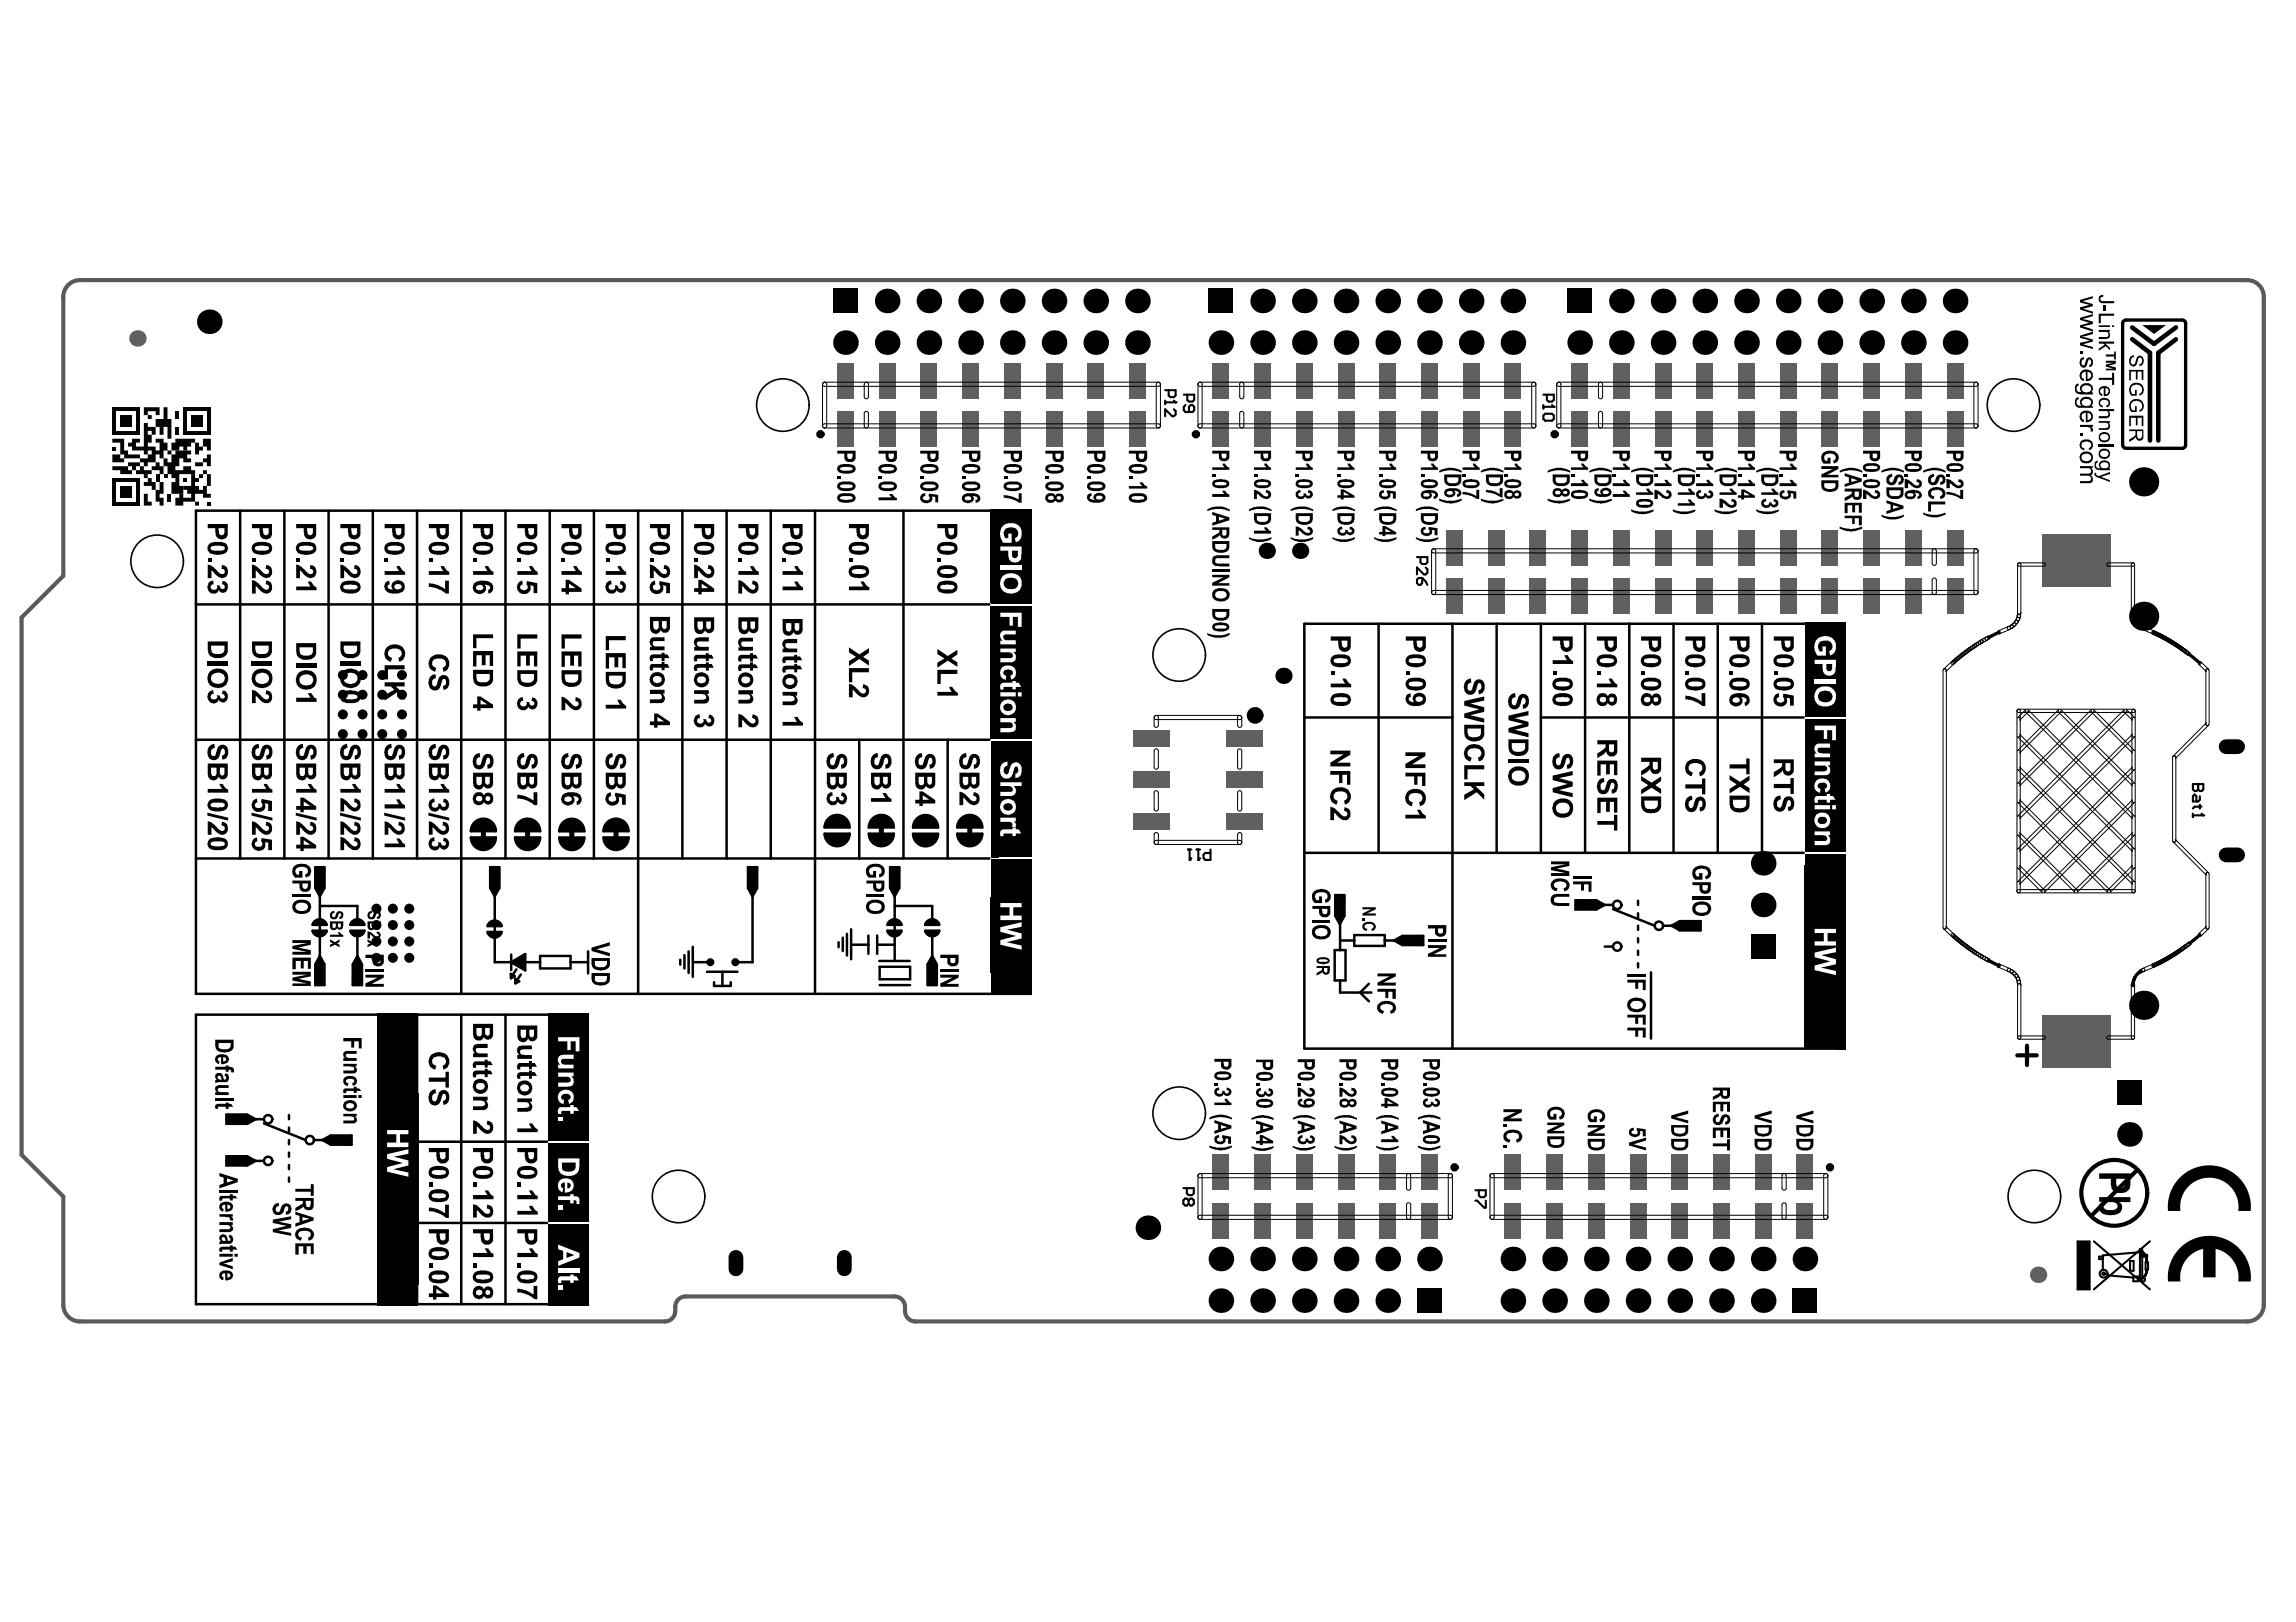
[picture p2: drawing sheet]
<svg xmlns="http://www.w3.org/2000/svg" width="297mm" height="210mm" viewBox="0 0 297 210" stroke-linecap="round" stroke-linejoin="round" font-family="sans-serif">
<g fill="#040404">
<path d="M26.8 64.9h.5v.5h-.5z"/>
<path d="M25.2 59.8h1.1v-.5h.5v-.5h.5v1.5h-.5v-.5h-.5v.5h-1.1z"/>
<path d="M26.3 56.8h1v1.5h-.5v-.5h-.5z"/>
<path d="M21.7 63.9h.5v1h-.5z"/>
<path d="M23.7 61.9h.5v.5h-.5z"/>
<path d="M21.2 61.4h.5v.5h-.5z"/>
<path d="M22.7 55.2h.5v1.1h-.5z"/>
<path d="M22.7 53.2h.5v1h-.5z"/>
<path d="M18.6 63.9h.5v1h.5v.5h-1z"/>
<path d="M16.6 59.8h1.5v.5h-.5v.5h-.5v-.5h-.5z"/>
<path d="M17.6 60.8h.5v-.5h.5v.5h1v.6h-.5v.5h-.5v-.5h-1z"/>
<path d="M14.5 57.8h.5v.5h-.5z"/>
<path d="M25.2 57.3h.5v.5h.6v.5h-.6v.5h-.5z"/>
<path d="M26.8 52.7h.5v3.6h-.5z"/>
<path d="M24.7 53.7h1.6v1.5h-1.6z"/>
<path d="M23.7 52.7h.5v3.6h-.5z"/>
<path d="M17.6 61.9h.5v3.5h-.5z"/>
<path d="M18.6 62.4h.5v-.5h.5v.5h.5v1h-.5v-.5h-1z"/>
<path d="M17.6 52.7h.5v3.6h-.5z"/>
<path d="M14.5 61.9h.5v3.5h-.5z"/>
<path d="M14.5 52.7h.5v3.6h-.5z"/>
<path d="M20.1 61.4h.5v1h-.5z"/>
<path d="M19.6 60.3h.5v-.5h.5v.5h.6v1.1h-.6v-.6h-1z"/>
<path d="M23.7 55.8h3.6v.5h-3.6z"/>
<path d="M22.2 57.3h.5v-.5h2.5v.5h-.5v.5h-.5v.5h-.5v-.5h-.5v.5h-1z"/>
<path d="M23.7 52.7h3.6v.5h-3.6z"/>
<path d="M18.6 52.7h2v1h-.5v-.5h-1v.5h.5v.5h-.5v-.5h-.5z"/>
<path d="M14.5 64.9h3.6v.5h-3.6z"/>
<path d="M14.5 61.9h3.6v.5h-3.6z"/>
<path d="M14.5 60.3h2.1v.5h.5v.6h-1.5v-.6h-1.1z"/>
<path d="M14.5 55.8h3.6v.5h-3.6z"/>
<path d="M14.5 52.7h3.6v.5h-3.6z"/>
<path d="M20.6 62.4h.6v1.5h-.6v.5h.6v1h-.6v-.5h-.5v-1.5h.5z"/>
<path d="M21.2 59.3h.5v.5h.5v-1h.5v-.5h2v.5h-.5v.5h.5v.5h-1v-.5h-.5v1h-.5v.5h1v-.5h1v.5h.5v.6h-2v1.5h.5v1h-1.5v-1.5h.5v-.5h-.5v-.5h-.5v-1.1h-.5z"/>
<path d="M24.7 61.4h.5v.5h.5v-.5h.6v-.6h.5v.6h.5v1.5h-.5v-1.5h-.5v.5h-.6v.5h-.5v.5h.5v.5h.6v-.5h.5v1h.5v.5h-1v-.5h-1.1v1h.5v.5h-.5v-.5h-1.5v.5h-1v-1h.5v-.5h.5v.5h1v-.5h-.5v-.5h-.5v-.5h1z"/>
<path d="M15.6 62.9h1.5v1.5h-1.5z"/>
<path d="M14.5 56.8h1.6v1.5h.5v.5h1.5v.5h-2v.5h-1.6v-1h1.1v.5h.5v-.5h-.5v-1.5h-1.1z"/>
<path d="M15.6 53.7h1.5v1.5h-1.5z"/>
<path d="M21.2 52.7h.5v1.5h.5v2.6h-.5v-1.6h-.5v1.1h-.6v-1.1h-.5v-1h1.1z"/>
<path d="M18.6 54.7h.5v.5h1v1.1h-.5v-.5h-.5v.5h.5v1h-.5v.5h1v.5h.5v-1h-.5v-.5h1.1v.5h.5v1h.5v.5h-.5v-.5h-.5v1h-.6v-.5h-.5v1h-1v.5h-.5v-.5h-.5v-.5h1v-.5h.5v-.5h-.5v.5h-.5v-.5h-1.5v-.5h-.5v-.5h.5v-.5h1v.5h-.5v.5h1z"/>
</g>
<g fill="none" stroke="#040404" stroke-width=".21">
<circle cx="101.3" cy="52.4" r="3.4"/>
<circle cx="260.5" cy="52.4" r="3.4"/>
<circle cx="20.3" cy="72.6" r="3.4"/>
<circle cx="152.6" cy="84.8" r="3.4"/>
<circle cx="87.8" cy="154.8" r="3.4"/>
<circle cx="152.6" cy="144.1" r="3.4"/>
<circle cx="263.2" cy="154.8" r="3.4"/>
</g>
<path d="M8.8 36.9l.5-.4 .5-.2 .5-.1h280.4a2.16 2.16 0 0 1 2.2 2.2v130.5a2.16 2.16 0 0 1-2.2 2.1h-172.3a1.47 1.47 0 0 1-1.3-1.9 1.35 1.35 0 0 0-1.4-1.3h-27a1.47 1.47 0 0 0-1.3 1.9 1.35 1.35 0 0 1-1.4 1.3h-75.7a2.16 2.16 0 0 1-2.1-2.1v-14.1l-5.4-5.4v-69.5l5.4-5.4v-36.1l.1-.6 .2-.5z" fill="none" stroke="#5a5a5a" stroke-width=".54"/>
<g fill="#000">
<circle cx="114.8" cy="38.9" r="1.59"/>
<circle cx="120.2" cy="38.9" r="1.59"/>
<circle cx="125.6" cy="38.9" r="1.59"/>
<circle cx="131" cy="38.9" r="1.59"/>
<circle cx="136.4" cy="38.9" r="1.59"/>
<circle cx="141.8" cy="38.9" r="1.59"/>
<circle cx="147.2" cy="38.9" r="1.59"/>
<circle cx="163.3" cy="38.9" r="1.59"/>
<circle cx="168.7" cy="38.9" r="1.59"/>
<circle cx="174.1" cy="38.9" r="1.59"/>
<circle cx="179.5" cy="38.9" r="1.59"/>
<circle cx="184.9" cy="38.9" r="1.59"/>
<circle cx="190.3" cy="38.9" r="1.59"/>
<circle cx="195.7" cy="38.9" r="1.59"/>
<circle cx="209.8" cy="38.9" r="1.59"/>
<circle cx="215.2" cy="38.9" r="1.59"/>
<circle cx="220.6" cy="38.9" r="1.59"/>
<circle cx="226" cy="38.9" r="1.59"/>
<circle cx="231.4" cy="38.9" r="1.59"/>
<circle cx="236.7" cy="38.9" r="1.59"/>
<circle cx="242.1" cy="38.9" r="1.59"/>
<circle cx="247.5" cy="38.9" r="1.59"/>
<circle cx="252.9" cy="38.9" r="1.59"/>
<circle cx="27.1" cy="41.6" r="1.59"/>
<circle cx="109.4" cy="44.3" r="1.59"/>
<circle cx="114.8" cy="44.3" r="1.59"/>
<circle cx="120.2" cy="44.3" r="1.59"/>
<circle cx="125.6" cy="44.3" r="1.59"/>
<circle cx="131" cy="44.3" r="1.59"/>
<circle cx="136.4" cy="44.3" r="1.59"/>
<circle cx="141.8" cy="44.3" r="1.59"/>
<circle cx="147.2" cy="44.3" r="1.59"/>
<circle cx="158" cy="44.3" r="1.59"/>
<circle cx="163.3" cy="44.3" r="1.59"/>
<circle cx="168.7" cy="44.3" r="1.59"/>
<circle cx="174.1" cy="44.3" r="1.59"/>
<circle cx="179.5" cy="44.3" r="1.59"/>
<circle cx="184.9" cy="44.3" r="1.59"/>
<circle cx="190.3" cy="44.3" r="1.59"/>
<circle cx="195.7" cy="44.3" r="1.59"/>
<circle cx="204.4" cy="44.3" r="1.59"/>
<circle cx="209.8" cy="44.3" r="1.59"/>
<circle cx="215.2" cy="44.3" r="1.59"/>
<circle cx="220.6" cy="44.3" r="1.59"/>
<circle cx="226" cy="44.3" r="1.59"/>
<circle cx="231.4" cy="44.3" r="1.59"/>
<circle cx="236.7" cy="44.3" r="1.59"/>
<circle cx="242.1" cy="44.3" r="1.59"/>
<circle cx="247.5" cy="44.3" r="1.59"/>
<circle cx="252.9" cy="44.3" r="1.59"/>
<circle cx="163.9" cy="71.3" r="1.05"/>
<circle cx="168.2" cy="71.3" r="1.05"/>
<circle cx="277.3" cy="79.8" r="1.89"/>
<circle cx="277.3" cy="62.4" r="1.89"/>
<circle cx="44.4" cy="89.9" r=".65"/>
<circle cx="44.4" cy="92.5" r=".65"/>
<circle cx="44.4" cy="95" r=".65"/>
<circle cx="44.4" cy="87.4" r=".65"/>
<circle cx="46.9" cy="89.9" r=".65"/>
<circle cx="46.9" cy="92.5" r=".65"/>
<circle cx="46.9" cy="95" r=".65"/>
<circle cx="46.9" cy="87.4" r=".65"/>
<circle cx="49.5" cy="89.9" r=".65"/>
<circle cx="49.5" cy="92.5" r=".65"/>
<circle cx="49.5" cy="95" r=".65"/>
<circle cx="49.5" cy="87.4" r=".65"/>
<circle cx="52" cy="89.9" r=".65"/>
<circle cx="52" cy="95" r=".65"/>
<circle cx="52" cy="92.5" r=".65"/>
<circle cx="52" cy="87.4" r=".65"/>
<circle cx="166" cy="87.5" r="1.05"/>
<circle cx="48.7" cy="117.6" r=".65"/>
<circle cx="48.7" cy="119.7" r=".65"/>
<circle cx="50.8" cy="117.6" r=".65"/>
<circle cx="50.8" cy="119.7" r=".65"/>
<circle cx="52.9" cy="117.6" r=".65"/>
<circle cx="52.9" cy="119.7" r=".65"/>
<circle cx="228.1" cy="111.7" r="1.59"/>
<circle cx="228.1" cy="117.1" r="1.59"/>
<circle cx="48.7" cy="124" r=".65"/>
<circle cx="48.7" cy="121.8" r=".65"/>
<circle cx="50.8" cy="124" r=".65"/>
<circle cx="50.8" cy="121.8" r=".65"/>
<circle cx="52.9" cy="124" r=".65"/>
<circle cx="52.9" cy="121.8" r=".65"/>
<circle cx="277.3" cy="130.1" r="1.89"/>
<circle cx="148.5" cy="158.9" r="1.59"/>
<circle cx="275.5" cy="146.8" r="1.59"/>
<circle cx="158" cy="168.3" r="1.59"/>
<circle cx="158" cy="162.9" r="1.59"/>
<circle cx="163.3" cy="168.3" r="1.59"/>
<circle cx="163.3" cy="162.9" r="1.59"/>
<circle cx="168.7" cy="168.3" r="1.59"/>
<circle cx="168.7" cy="162.9" r="1.59"/>
<circle cx="174.1" cy="168.3" r="1.59"/>
<circle cx="174.1" cy="162.9" r="1.59"/>
<circle cx="179.5" cy="162.9" r="1.59"/>
<circle cx="179.5" cy="168.3" r="1.59"/>
<circle cx="184.9" cy="162.9" r="1.59"/>
<circle cx="195.7" cy="168.3" r="1.59"/>
<circle cx="195.7" cy="162.9" r="1.59"/>
<circle cx="201.1" cy="168.3" r="1.59"/>
<circle cx="201.1" cy="162.9" r="1.59"/>
<circle cx="206.5" cy="162.9" r="1.59"/>
<circle cx="206.5" cy="168.3" r="1.59"/>
<circle cx="211.9" cy="168.3" r="1.59"/>
<circle cx="211.9" cy="162.9" r="1.59"/>
<circle cx="217.3" cy="162.9" r="1.59"/>
<circle cx="217.3" cy="168.3" r="1.59"/>
<circle cx="222.7" cy="162.9" r="1.59"/>
<circle cx="222.7" cy="168.3" r="1.59"/>
<circle cx="228.1" cy="168.3" r="1.59"/>
<circle cx="228.1" cy="162.9" r="1.59"/>
<circle cx="233.5" cy="162.9" r="1.59"/>
</g>
<path d="M288 96.6h1.5M288 110.6h1.5M95.2 162.7v1.5M109.2 162.7v1.5" fill="none" stroke="#000" stroke-width="1.9"/>
<g fill="#000">
<path d="M107.8 37.4h3.2v3.1h-3.2z" fill-rule="evenodd"/>
<path d="M156.4 37.4h3.1v3.1h-3.1z" fill-rule="evenodd"/>
<path d="M202.8 37.4h3.2v3.1h-3.2z" fill-rule="evenodd"/>
<path d="M226.5 120.9h3.2v3.2h-3.2z" fill-rule="evenodd"/>
<path d="M273.9 139.8h3.2v3.2h-3.2z" fill-rule="evenodd"/>
<path d="M183.3 166.7h3.2v3.2h-3.2z" fill-rule="evenodd"/>
<path d="M231.9 166.7h3.2v3.2h-3.2z" fill-rule="evenodd"/>
</g>
<g fill="#606060">
<path d="M246.5 74.8h2.1v4.6h-2.1z" fill-rule="evenodd"/>
<path d="M246.5 68.6h2.1v4.6h-2.1z" fill-rule="evenodd"/>
<path d="M246.5 47h2.1v4.6h-2.1z" fill-rule="evenodd"/>
<path d="M241.1 74.8h2.1v4.6h-2.1z" fill-rule="evenodd"/>
<path d="M241.1 68.6h2.1v4.6h-2.1z" fill-rule="evenodd"/>
<path d="M241.1 47h2.1v4.6h-2.1z" fill-rule="evenodd"/>
<path d="M232.4 149.4h2.2v4.7h-2.2z" fill-rule="evenodd"/>
<path d="M224.9 74.8h2.1v4.6h-2.1z" fill-rule="evenodd"/>
<path d="M224.9 68.6h2.1v4.6h-2.1z" fill-rule="evenodd"/>
<path d="M224.9 47h2.1v4.6h-2.1z" fill-rule="evenodd"/>
<path d="M219.5 74.8h2.1v4.6h-2.1z" fill-rule="evenodd"/>
<path d="M219.5 68.6h2.1v4.6h-2.1z" fill-rule="evenodd"/>
<path d="M219.5 47h2.1v4.6h-2.1z" fill-rule="evenodd"/>
<path d="M216.2 149.4h2.2v4.7h-2.2z" fill-rule="evenodd"/>
<path d="M210.8 149.4h2.2v4.7h-2.2z" fill-rule="evenodd"/>
<path d="M203.3 74.8h2.1v4.6h-2.1z" fill-rule="evenodd"/>
<path d="M203.3 68.6h2.1v4.6h-2.1z" fill-rule="evenodd"/>
<path d="M203.3 47h2.1v4.6h-2.1z" fill-rule="evenodd"/>
<path d="M197.9 74.8h2.2v4.6h-2.2z" fill-rule="evenodd"/>
<path d="M197.9 68.6h2.2v4.6h-2.2z" fill-rule="evenodd"/>
<path d="M194.6 149.4h2.2v4.7h-2.2z" fill-rule="evenodd"/>
<path d="M194.6 47h2.2v4.6h-2.2z" fill-rule="evenodd"/>
<path d="M189.2 47h2.2v4.6h-2.2z" fill-rule="evenodd"/>
<path d="M173.1 149.4h2.1v4.7h-2.1z" fill-rule="evenodd"/>
<path d="M173.1 47h2.1v4.6h-2.1z" fill-rule="evenodd"/>
<path d="M167.7 149.4h2.1v4.7h-2.1z" fill-rule="evenodd"/>
<path d="M167.7 47h2.1v4.6h-2.1z" fill-rule="evenodd"/>
<path d="M146.1 47h2.1v4.6h-2.1z" fill-rule="evenodd"/>
<path d="M129.9 47h2.2v4.6h-2.2z" fill-rule="evenodd"/>
<path d="M124.5 47h2.2v4.6h-2.2z" fill-rule="evenodd"/>
<path d="M108.3 47h2.2v4.6h-2.2z" fill-rule="evenodd"/>
<path d="M246.5 53.2h2.1v4.7h-2.1z" fill-rule="evenodd"/>
<path d="M241.1 53.2h2.1v4.7h-2.1z" fill-rule="evenodd"/>
<path d="M232.4 155.6h2.2v4.7h-2.2z" fill-rule="evenodd"/>
<path d="M224.9 53.2h2.1v4.7h-2.1z" fill-rule="evenodd"/>
<path d="M219.5 53.2h2.1v4.7h-2.1z" fill-rule="evenodd"/>
<path d="M216.2 155.6h2.2v4.7h-2.2z" fill-rule="evenodd"/>
<path d="M210.8 155.6h2.2v4.7h-2.2z" fill-rule="evenodd"/>
<path d="M203.3 53.2h2.1v4.7h-2.1z" fill-rule="evenodd"/>
<path d="M194.6 155.6h2.2v4.7h-2.2z" fill-rule="evenodd"/>
<path d="M194.6 53.2h2.2v4.7h-2.2z" fill-rule="evenodd"/>
<path d="M189.2 53.2h2.2v4.7h-2.2z" fill-rule="evenodd"/>
<path d="M173.1 155.6h2.1v4.7h-2.1z" fill-rule="evenodd"/>
<path d="M173.1 53.2h2.1v4.7h-2.1z" fill-rule="evenodd"/>
<path d="M167.7 155.6h2.1v4.7h-2.1z" fill-rule="evenodd"/>
<path d="M167.7 53.2h2.1v4.7h-2.1z" fill-rule="evenodd"/>
<path d="M146.1 53.2h2.1v4.7h-2.1z" fill-rule="evenodd"/>
<path d="M129.9 53.2h2.2v4.7h-2.2z" fill-rule="evenodd"/>
<path d="M124.5 53.2h2.2v4.7h-2.2z" fill-rule="evenodd"/>
<path d="M108.3 53.2h2.2v4.7h-2.2z" fill-rule="evenodd"/>
<path d="M158.6 94.5h4.7v2.1h-4.7z" fill-rule="evenodd"/>
<path d="M146.6 94.5h4.7v2.1h-4.7z" fill-rule="evenodd"/>
<path d="M264.1 131.4h9v6.7h-9z" fill-rule="evenodd"/>
<path d="M251.9 74.8h2.1v4.6h-2.1z" fill-rule="evenodd"/>
<path d="M251.9 68.6h2.1v4.6h-2.1z" fill-rule="evenodd"/>
<path d="M251.9 47h2.1v4.6h-2.1z" fill-rule="evenodd"/>
<path d="M227 149.4h2.2v4.7h-2.2z" fill-rule="evenodd"/>
<path d="M235.7 74.8h2.1v4.6h-2.1z" fill-rule="evenodd"/>
<path d="M230.3 74.8h2.1v4.6h-2.1z" fill-rule="evenodd"/>
<path d="M235.7 68.6h2.1v4.6h-2.1z" fill-rule="evenodd"/>
<path d="M230.3 68.6h2.1v4.6h-2.1z" fill-rule="evenodd"/>
<path d="M235.7 47h2.1v4.6h-2.1z" fill-rule="evenodd"/>
<path d="M230.3 47h2.1v4.6h-2.1z" fill-rule="evenodd"/>
<path d="M221.6 149.4h2.2v4.7h-2.2z" fill-rule="evenodd"/>
<path d="M214.1 74.8h2.1v4.6h-2.1z" fill-rule="evenodd"/>
<path d="M208.7 74.8h2.1v4.6h-2.1z" fill-rule="evenodd"/>
<path d="M214.1 68.6h2.1v4.6h-2.1z" fill-rule="evenodd"/>
<path d="M208.7 68.6h2.1v4.6h-2.1z" fill-rule="evenodd"/>
<path d="M208.7 47h2.1v4.6h-2.1z" fill-rule="evenodd"/>
<path d="M214.1 47h2.1v4.6h-2.1z" fill-rule="evenodd"/>
<path d="M205.4 149.4h2.2v4.7h-2.2z" fill-rule="evenodd"/>
<path d="M200 149.4h2.2v4.7h-2.2z" fill-rule="evenodd"/>
<path d="M192.5 74.8h2.2v4.6h-2.2z" fill-rule="evenodd"/>
<path d="M192.5 68.6h2.2v4.6h-2.2z" fill-rule="evenodd"/>
<path d="M178.5 149.4h2.1v4.7h-2.1z" fill-rule="evenodd"/>
<path d="M183.9 149.4h2.1v4.7h-2.1z" fill-rule="evenodd"/>
<path d="M187.1 74.8h2.2v4.6h-2.2z" fill-rule="evenodd"/>
<path d="M187.1 68.6h2.2v4.6h-2.2z" fill-rule="evenodd"/>
<path d="M178.5 47h2.1v4.6h-2.1z" fill-rule="evenodd"/>
<path d="M183.9 47h2.1v4.6h-2.1z" fill-rule="evenodd"/>
<path d="M156.9 149.4h2.1v4.7h-2.1z" fill-rule="evenodd"/>
<path d="M162.3 149.4h2.1v4.7h-2.1z" fill-rule="evenodd"/>
<path d="M158.6 105.2h4.7v2.2h-4.7z" fill-rule="evenodd"/>
<path d="M158.6 99.9h4.7v2.1h-4.7z" fill-rule="evenodd"/>
<path d="M156.9 47h2.1v4.6h-2.1z" fill-rule="evenodd"/>
<path d="M162.3 47h2.1v4.6h-2.1z" fill-rule="evenodd"/>
<path d="M146.6 105.2h4.7v2.2h-4.7z" fill-rule="evenodd"/>
<path d="M146.6 99.9h4.7v2.1h-4.7z" fill-rule="evenodd"/>
<path d="M140.7 47h2.1v4.6h-2.1z" fill-rule="evenodd"/>
<path d="M135.3 47h2.1v4.6h-2.1z" fill-rule="evenodd"/>
<path d="M119.1 47h2.2v4.6h-2.2z" fill-rule="evenodd"/>
<path d="M113.7 47h2.2v4.6h-2.2z" fill-rule="evenodd"/>
<path d="M264.1 69.2h9v6.8h-9z" fill-rule="evenodd"/>
<path d="M251.9 53.2h2.1v4.7h-2.1z" fill-rule="evenodd"/>
<path d="M227 155.6h2.2v4.7h-2.2z" fill-rule="evenodd"/>
<path d="M235.7 53.2h2.1v4.7h-2.1z" fill-rule="evenodd"/>
<path d="M230.3 53.2h2.1v4.7h-2.1z" fill-rule="evenodd"/>
<path d="M221.6 155.6h2.2v4.7h-2.2z" fill-rule="evenodd"/>
<path d="M208.7 53.2h2.1v4.7h-2.1z" fill-rule="evenodd"/>
<path d="M214.1 53.2h2.1v4.7h-2.1z" fill-rule="evenodd"/>
<path d="M205.4 155.6h2.2v4.7h-2.2z" fill-rule="evenodd"/>
<path d="M200 155.6h2.2v4.7h-2.2z" fill-rule="evenodd"/>
<path d="M178.5 155.6h2.1v4.7h-2.1z" fill-rule="evenodd"/>
<path d="M183.9 155.6h2.1v4.7h-2.1z" fill-rule="evenodd"/>
<path d="M178.5 53.2h2.1v4.7h-2.1z" fill-rule="evenodd"/>
<path d="M183.9 53.2h2.1v4.7h-2.1z" fill-rule="evenodd"/>
<path d="M156.9 155.6h2.1v4.7h-2.1z" fill-rule="evenodd"/>
<path d="M162.3 155.6h2.1v4.7h-2.1z" fill-rule="evenodd"/>
<path d="M156.9 53.2h2.1v4.7h-2.1z" fill-rule="evenodd"/>
<path d="M162.3 53.2h2.1v4.7h-2.1z" fill-rule="evenodd"/>
<path d="M140.7 53.2h2.1v4.7h-2.1z" fill-rule="evenodd"/>
<path d="M135.3 53.2h2.1v4.7h-2.1z" fill-rule="evenodd"/>
<path d="M119.1 53.2h2.2v4.7h-2.2z" fill-rule="evenodd"/>
<path d="M113.7 53.2h2.2v4.7h-2.2z" fill-rule="evenodd"/>
</g>
<g fill="#606060">
<circle cx="263.7" cy="165" r="1.06"/>
<circle cx="17.8" cy="43.8" r="1.06"/>
</g>
<g fill="#000">
<path d="M271.6 38.3l.2-.1h.3v.2a.31 .31 0 0 0-.4 .3 .31 .31 0 0 0 .5 .3h1.3v.2h-1.3a.58 .58 0 0 1-.7-.2 .58 .58 0 0 1 .1-.7zM235.7 58.7l.6-.3a1.28 1.28 0 0 1 1.5 .5 .74 .74 0 0 1-.5 1l-.1 .1-.1-.4a.47 .47 0 0 0 .4-.5 .47 .47 0 0 0-.5-.4 .76 .76 0 0 0-1 .4l.1 .5h.3v-.4h.4v.8h-.8a1.04 1.04 0 0 1-.3-1.3zM271.5 57.5h2v.3h-2zM271.5 40.6h2v.3h-1.7v.9h-.3zM272.1 39.6h.3v.7h-.3zM271.5 44.2h2v.3h-1.1l.6 .5v.3l-.6-.5-.9 .6v-.3l.8-.5-.2-.1h-.6zM272.4 46.7h1.3v.4l-.9 .2 .9 .2v.4h-1.3v-.2h1l-1-.3v-.2l1-.2h-1zM271.5 52.9h2v.3h-.7a.53 .53 0 0 1 .1 .6 .53 .53 0 0 1-.5 .3h-.9v-.2h.9a.32 .32 0 0 0 .4-.4 .32 .32 0 0 0-.4-.3h-.9zM271.7 51.6a.81 .81 0 0 1 1.3 .4 .65 .65 0 0 1-.5 .7v-.2a.39 .39 0 0 0 .2-.5 .39 .39 0 0 0-.4-.3 .4 .4 0 0 0-.6 .3 .4 .4 0 0 0 .3 .5v.2a.63 .63 0 0 1-.3-1.1zM271.5 54.5h1.5v.2h-.2a.5 .5 0 0 1 .2 .6 .5 .5 0 0 1-.6 .3h-.9v-.2h.9a.32 .32 0 0 0 .4-.4 .32 .32 0 0 0-.4-.3h-.9zM271.5 42.7h1.5v.2h-.2a.53 .53 0 0 1 .2 .7 .53 .53 0 0 1-.6 .3h-.9v-.3h.9a.33 .33 0 0 0 .4-.3 .33 .33 0 0 0-.4-.3h-.9zM271.5 48.9h1.7v-.7h.3v1.6h-.3v-.6h-1.7z"/>
<path d="M272.4 45.9h1.1v-.4h.2v1h-.2v-.4h-1.1zM275.5 47.9h1.8v1.3h-.2v-1.1h-.6v1h-.2v-1h-.6v1.1h-.2zM275.5 53.8h1.8v1.3h-.2v-1h-.6v.9h-.2v-.9h-.6v1h-.2zM275.6 52a.93 .93 0 0 1 1.3-.2 .93 .93 0 0 1 .2 1.3l-.3 .2v-.2a.65 .65 0 0 0 .3-.9 .65 .65 0 0 0-.9-.3 .66 .66 0 0 0-.5 .5 .66 .66 0 0 0 .1 .6l.4 .1v-.5h.2v.7h-.7a1.29 1.29 0 0 1-.1-1.3zM275.6 46.1l.5-.1v.2a.51 .51 0 0 0-.4 .4 .51 .51 0 0 0 .2 .6 .5 .5 0 0 0 .4-.6 .51 .51 0 0 1 .4-.5 .51 .51 0 0 1 .6 .3 .74 .74 0 0 1-.4 1l-.1-.3a.44 .44 0 0 0 .3-.4 .44 .44 0 0 0-.3-.4l-.2 .1v.2a.94 .94 0 0 1-.5 .8 .67 .67 0 0 1-.6-.8zM275.6 49.9a.93 .93 0 0 1 1.3-.2 .93 .93 0 0 1 .2 1.3l-.3 .2v-.2a.65 .65 0 0 0 .3-.9 .65 .65 0 0 0-.9-.3 .66 .66 0 0 0-.5 .5 .66 .66 0 0 0 .1 .6l.4 .1v-.5h.2v.7h-.7a1.29 1.29 0 0 1-.1-1.3zM277.1 42.1h3.1l-1.5 1.1zM38.3 72.2h.5v.5h-.5zM38.3 75.9h1.9l-.4-.6h.5a1.13 1.13 0 0 0 .7 .7v.4h-2.7zM38.3 73l.1 .1a2.28 2.28 0 0 1 1.4 1 .42 .42 0 0 0 .4 .2 .42 .42 0 0 0 .3-.4l-.1-.2-.3-.1 .1-.5a.88 .88 0 0 1 .7 .7 .88 .88 0 0 1-.4 .9 1.08 1.08 0 0 1-1.3-.5l-.4-.4v1h-.5zM55.5 72.2h.5v.5h-.5zM55.5 73.9h1.9l-.4-.6h.4l.3 .4 .4 .3v.4h-2.6z"/>
<path d="M55.5 75.5h.3a2.24 2.24 0 0 1 1.3 .5l.5 .3v-1.2h.5v1.7h-.5l-.5-.4-.6-.3-1-.1zM72.6 72.2h.5v.5h-.5zM72.6 73.9h1.9l-.3-.6h.4l.3 .4 .4 .3v.4h-2.7zM89.8 72.2h.5v.5h-.5zM89.8 73l.1 .1a2.28 2.28 0 0 1 1.4 1 .42 .42 0 0 0 .4 .2 .42 .42 0 0 0 .3-.4l-.1-.2-.3-.1v-.5a.88 .88 0 0 1 .8 .7 .88 .88 0 0 1-.4 .9 1.08 1.08 0 0 1-1.3-.5l-.4-.4v1h-.5zM108.3 61.6h.5v.4h-.5zM121.3 72.2h.5v.5h-.5zM124.5 61.6h.4v.4h-.4zM129.8 61.6h.5v.4h-.5zM129.8 64l1.2 .3 .8 .3v-.8h.4v1.3h-.4l-.3-.3-.8-.3-.9-.1zM140.6 61.6h.5v.4h-.5zM146 61.6h.5v.4h-.5z"/>
<path d="M146 62.9h1.8l-.4-.5h.4l.3 .4 .3 .2v.2h-2.4zM162.2 60.5h1.6l-.2-.3-.1-.2h.4l.3 .4 .2 .1v.3h-2.2zM162.2 61.4h.5v.3h-.5zM162.2 68.7h1.6l-.2-.2-.1-.3h.4l.3 .5h.2v.4h-2.2zM162.2 63.4h.4l.5 .4a.84 .84 0 0 0 .9 .4 .26 .26 0 0 0 0-.3 .26 .26 0 0 0-.3-.1l.1-.4a.61 .61 0 0 1 .6 .8 .61 .61 0 0 1-.9 .3l-.2-.1-.7-.5v.7h-.4zM161.6 65.9l.7-.3 .8-.1a1.66 1.66 0 0 1 1.2 .4h.2v.2l-1-.2h-.9l-1 .2zM161.6 69.5l1 .3h.9l1-.3v.3l-1 .3h-.9l-1-.3zM167.6 60.5h1.6l-.2-.3-.1-.2h.4l.3 .4 .2 .1v.3h-2.2zM167.6 61.4h.5v.3h-.5zM167.7 63.7l.1-.2 .4-.1 .1 .3a.28 .28 0 0 0-.4 .3 .28 .28 0 0 0 .4 .3l.4-.2v-.3l.3 .1a.27 .27 0 0 0 .2 .3 .27 .27 0 0 0 .3-.3l-.1-.1-.2-.1v-.3a.55 .55 0 0 1 .6 .9 .55 .55 0 0 1-1 0 .66 .66 0 0 1-1 .1l-.2-.3zM167 65.9l.7-.3 .8-.1a1.66 1.66 0 0 1 1.2 .4h.2v.2l-1-.2h-.9l-1 .2zM167.6 68.1l.4 .1 .4 .3a.83 .83 0 0 0 1 .4 .24 .24 0 0 0 0-.3 .24 .24 0 0 0-.3-.1l.1-.4a.61 .61 0 0 1 .6 .8 .61 .61 0 0 1-.9 .3h-.2l-.7-.6v.7h-.4z"/>
<path d="M167 69.5l1 .3h.9l1-.3v.3l-1 .3h-.9l-1-.3zM173 60.5h1.6l-.2-.3-.1-.2h.4l.3 .4 .2 .1v.3h-2.2zM173 61.4h.5v.3h-.5zM172.4 65.9l.7-.3 .8-.1a1.66 1.66 0 0 1 1.2 .4h.2v.2l-1-.2h-1l-.9 .2zM173.1 68.4l.2-.2 .3-.1 .1 .4a.27 .27 0 0 0-.4 .2 .27 .27 0 0 0 .4 .3l.3-.2v-.2h.4a.27 .27 0 0 0 .2 .3 .27 .27 0 0 0 .3-.2l-.1-.2h-.2v-.4a.56 .56 0 0 1 .6 .8 .56 .56 0 0 1-1 .1 .66 .66 0 0 1-1 .2l-.2-.3zM172.4 69.5l.9 .3h1l1-.3v.3l-1 .3h-.9l-1-.3zM178.4 60.5h1.6l-.2-.3-.1-.2h.4l.4 .5h.1v.3h-2.2zM178.4 61.4h.5v.3h-.5zM178.5 63.7l.5-.3 .1 .4a.25 .25 0 0 0-.4 .2 .25 .25 0 0 0 .4 .3 .31 .31 0 0 0 .4-.2 .31 .31 0 0 0-.1-.4v-.3l1.2 .2v.9h-.4v-.6l-.4-.1a.6 .6 0 0 1-.1 .7 .6 .6 0 0 1-.7 .1 .62 .62 0 0 1-.5-.9zM177.8 65.9l.7-.3 .8-.1a1.66 1.66 0 0 1 1.2 .4h.2v.2l-1-.2h-1l-.9 .2zM177.8 69.5l.9 .3h1l1-.3v.3l-1 .3h-.9l-1-.3zM183.8 60.5h1.6l-.2-.3-.1-.2h.4l.4 .5h.1v.3h-2.2z"/>
<path d="M183.8 61.4h.4v.3h-.4zM183.9 68.4l.2-.2 .3-.1 .1 .4a.25 .25 0 0 0-.4 .3 .25 .25 0 0 0 .4 .2 .31 .31 0 0 0 .4-.1 .31 .31 0 0 0-.1-.4v-.3l1.2 .2v.9h-.4v-.7h-.4a.6 .6 0 0 1-.1 .6 .6 .6 0 0 1-.7 .1 .62 .62 0 0 1-.5-.9zM183.2 65.9l.7-.3 .8-.1a1.66 1.66 0 0 1 1.2 .4h.2v.2l-1-.2h-1l-.9 .2zM183.2 69.5l.9 .3h1l1-.3v.3l-1 .3h-.9l-1-.3zM186.2 60.9l.8-.3 1-.1 .5 .1 .6 .3v.3l-1.1-.3h-.7l-.9 .2h-.2zM186.2 64.5l.9 .3h1.1l.9-.3v.3l-.3 .1a3.3 3.3 0 0 1-2.6-.1zM189.2 60.5h1.6l-.2-.3-.1-.2h.4l.4 .5h.1v.3h-2.2zM189.2 61.4h.4v.3h-.4zM189.2 63.7h.4a2.22 2.22 0 0 1 1.4 .5v-.8h.4v1.2h-.4l-.4-.3-.7-.3h-.7zM192.2 63.4h.4a2.53 2.53 0 0 1 1.4 .5v-.7h.4v1.2h-.3l-.8-.5-1.1-.2zM191.6 60.9l.8-.3 1-.1 .5 .1 .6 .3v.3l-1.1-.3h-.7l-.9 .2h-.2zM191.6 64.5l.9 .3h1.1l.9-.3v.3l-.3 .1a3.3 3.3 0 0 1-2.6-.1z"/>
<path d="M194.6 60.5h1.6l-.2-.3-.1-.2h.4l.1 .3 .4 .2v.3h-2.2zM194.6 61.4h.4v.3h-.4zM200.2 60.9l.8-.3 1-.1 .5 .1 .6 .3v.3l-1-.3h-.8l-.9 .2h-.2zM200.2 64.5l.9 .3h1.1l.9-.3v.3l-.3 .1a3.3 3.3 0 0 1-2.6-.1zM203.2 60.5h1.7l-.3-.3-.1-.2h.4l.3 .4 .3 .1v.3h-2.3zM203.2 61.4h.5v.3h-.5zM203.2 62.5h1.7l-.2-.1-.2-.3h.4l.3 .4 .3 .1v.3h-2.3zM208.6 60.5h1.7l-.3-.3-.1-.2h.4l.3 .4 .3 .1v.3h-2.3zM208.6 61.4h.5v.3h-.5zM208.6 62.5h1.7l-.3-.1-.1-.3h.4l.3 .4 .3 .1v.3h-2.3zM208.6 63.9h1.7l-.3-.1-.1-.3h.4l.3 .4 .3 .1v.3h-2.3zM211.7 63.7h1.6l-.3-.3v-.2h.3l.3 .4 .3 .2v.2h-2.2z"/>
<path d="M211 60.9l.8-.3 1-.1 .5 .1 .6 .3v.3l-1-.3h-.8l-.9 .2h-.2zM211 65.9l.9 .3h1.1l.9-.3v.2l-.7 .4-.8 .1-1-.2-.4-.3zM214 60.5h1.7l-.3-.3-.1-.2h.4l.2 .3 .4 .2v.3h-2.3zM214 61.4h.5v.3h-.5zM214 62.5h1.7l-.3-.1-.1-.3h.4l.2 .3 .4 .2v.3h-2.3zM214 63.4h.4l.5 .3a.94 .94 0 0 0 .9 .5v-.1a.23 .23 0 0 0 .1-.3 .23 .23 0 0 0-.3 0v-.4a.61 .61 0 0 1 .6 .8 .61 .61 0 0 1-.9 .3l-.2-.1-.6-.5v.7h-.5zM217.1 63.7h1.6l-.3-.3v-.2h.3l.4 .5 .2 .1v.2h-2.2zM217.1 65.1h1.6l-.3-.5h.3l.4 .5 .2 .1v.2h-2.2zM216.4 60.9l.8-.3 1-.1 .5 .1 .6 .3v.3l-1-.3h-.8l-.9 .2h-.2zM216.4 65.9l.9 .3h1.1l.9-.3v.2l-.7 .4-.8 .1-1-.2-.4-.3zM219.4 60.5h1.7l-.3-.3-.1-.2h.4l.2 .3 .4 .2v.3h-2.3zM219.4 61.4h.5v.3h-.5z"/>
<path d="M219.4 62.5h1.7l-.3-.1-.1-.3h.4l.2 .3 .4 .2v.3h-2.3zM219.5 63.7l.2-.2 .3-.1 .1 .3a.28 .28 0 0 0-.3 .3 .28 .28 0 0 0 .3 .3l.4-.2v-.3l.3 .1a.24 .24 0 0 0 .3 .3 .24 .24 0 0 0 .1-.4l-.2-.1 .1-.3a.55 .55 0 0 1 .5 .9 .55 .55 0 0 1-1 0 .66 .66 0 0 1-1 .1l-.2-.3zM222.5 63.7h1.6l-.3-.3v-.2h.3l.1 .2 .5 .4v.2h-2.2zM221.8 60.9l.8-.3 1-.1 .5 .1 .6 .3v.3l-1.1-.3h-.7l-.9 .2h-.2zM222.5 64.5l.3 .1 .5 .3a.73 .73 0 0 0 1 .4v-.3l-.3-.1v-.3a.58 .58 0 0 1 .7 .7 .58 .58 0 0 1-.9 .4l-.3-.2-.6-.5v.7h-.4zM221.8 65.9l.9 .3h1.1l.9-.3v.2l-.7 .4-.8 .1-1-.2-.4-.3zM224.8 60.5h1.7l-.3-.3-.1-.2h.4l.2 .3 .3 .2v.3h-2.2zM224.8 61.4h.5v.3h-.5zM224.8 62.5h1.7l-.3-.1-.1-.3h.4l.2 .3 .3 .2v.3h-2.2zM227.9 63.7h1.6l-.3-.3v-.2h.3l.1 .2 .5 .4v.2h-2.2zM227.2 60.9l.8-.3 1-.1 .5 .1 .6 .3v.3l-1.1-.3h-.7l-.9 .2h-.2zM228 64.7l.5-.2v.4a.26 .26 0 0 0-.3 .3 .26 .26 0 0 0 .4 .2h.1a.27 .27 0 0 0 .2-.4h.3a.25 .25 0 0 0 .2 .3 .25 .25 0 0 0 .3-.3l-.3-.1 .1-.3a.55 .55 0 0 1 .5 .8 .55 .55 0 0 1-1 0 .63 .63 0 0 1-.8 .2 .63 .63 0 0 1-.2-.9z"/>
<path d="M227.2 65.9l.9 .3h1.1l.9-.3v.2l-.7 .4-.8 .1-1-.2-.4-.3zM230.2 60.5h1.7l-.3-.3-.1-.2h.4l.2 .3 .3 .2v.3h-2.2zM230.2 61.4h.5v.3h-.5zM230.2 62.5h1.7l-.3-.1-.1-.3h.4l.2 .3 .3 .2v.3h-2.2zM230.3 63.6l.5-.2 .1 .4a.25 .25 0 0 0-.3 .2 .25 .25 0 0 0 .3 .3 .31 .31 0 0 0 .4-.2 .31 .31 0 0 0-.1-.4l.1-.3 1.1 .2v.9h-.4v-.6l-.4-.1a.6 .6 0 0 1-.1 .7 .6 .6 0 0 1-.7 .1 .6 .6 0 0 1-.5-.4 .6 .6 0 0 1 0-.6zM235.6 60.3h2.2v.4l-1.4 .8h1.4v.3h-2.2v-.4l1.5-.7h-1.5zM238.7 65.1h2.2v1.3h-.4v-1h-.5v.9h-.4v-.9h-.6v1h-.3zM238.7 66.7h2.2v1.3h-.4v-.9h-.6v.7h-.3v-.7h-.9zM238 60.9l.8-.3 1-.1 .5 .1 .6 .3v.3l-1.1-.3h-.7l-.9 .2h-.2zM238 68.1l.5 .3 .8 .1 .8-.1 .8-.3v.3l-.8 .3-.9 .1-.5-.1-.7-.3zM241 61.4h.5v.3h-.5zM241 63.4h.4l.4 .3a.94 .94 0 0 0 1 .5v-.1a.23 .23 0 0 0 0-.3 .23 .23 0 0 0-.3 0l.1-.4a.61 .61 0 0 1 .6 .8 .61 .61 0 0 1-.9 .3l-.2-.1-.6-.5v.7h-.5z"/>
<path d="M243.4 60.9l.8-.3 1-.1 .5 .1 .6 .3v.3l-1.1-.3h-.7l-.9 .2h-.2zM244.3 61.5l.5-.2v.4a.4 .4 0 0 0-.4 .3 .4 .4 0 0 0 .2 .4 .59 .59 0 0 0 .5-.6 .64 .64 0 0 1 .8-.4 .64 .64 0 0 1 .4 .9 .58 .58 0 0 1-.7 .4v-.3a.33 .33 0 0 0 .3-.3 .33 .33 0 0 0-.2-.4l-.2 .3a.73 .73 0 0 1-.6 .8 .73 .73 0 0 1-.9-.5v-.5zM243.4 66.6l1 .3h.9l1-.3v.2l-1 .4h-.9l-.7-.2-.3-.2zM246.4 61.4h.5v.3h-.5zM246.4 62h.4l.4 .3a.94 .94 0 0 0 1 .5 .26 .26 0 0 0 .1-.3 .26 .26 0 0 0-.4-.1l.1-.4a.59 .59 0 0 1 .6 .4 .59 .59 0 0 1-.3 .7 1.15 1.15 0 0 1-1.2-.5l-.2-.1v.7h-.5zM249.4 64.9h2.3v.4h-1.9v.9h-.4zM248.8 60.9l.8-.3 1-.1 .5 .1 .6 .3v.3l-1.1-.3h-.7l-.9 .2h-.2zM249.7 61.5l.5-.2v.4a.4 .4 0 0 0-.4 .3 .4 .4 0 0 0 .2 .4 .59 .59 0 0 0 .5-.6 .64 .64 0 0 1 .8-.4 .64 .64 0 0 1 .4 .9 .58 .58 0 0 1-.7 .4v-.3a.33 .33 0 0 0 .3-.3 .33 .33 0 0 0-.2-.4l-.3 .3a.73 .73 0 0 1-.5 .8 .73 .73 0 0 1-.9-.5v-.5zM249.6 63.4a1.43 1.43 0 0 1 2 .1 .7 .7 0 0 1-.5 1.1l-.1-.3a.42 .42 0 0 0 .2-.7h-.1a1 1 0 0 0-1.3 .1v.1a.35 .35 0 0 0 .4 .4l-.1 .4a.74 .74 0 0 1-.6-.4 .74 .74 0 0 1 .1-.8zM248.8 66.4l1 .2h.9l1-.2v.2l-.7 .3h-1.1l-1.1-.3zM251.8 61.4h.5v.3h-.5zM251.8 63.7h.5a2.22 2.22 0 0 1 1.3 .5v-.8h.4v1.2h-.3l-.5-.3-.7-.3h-.7z"/>
<path d="M251.8 62h.4l.4 .3a.94 .94 0 0 0 1 .5 .26 .26 0 0 0 0-.3 .26 .26 0 0 0-.3-.1l.1-.4a.59 .59 0 0 1 .6 .4 .59 .59 0 0 1-.3 .7 1.15 1.15 0 0 1-1.2-.5l-.2-.1v.7h-.5zM271 61.2h.2v.3l.3 .1 1.5-.5v.2l-1.2 .4 1.2 .5v.2l-1.5-.6a.56 .56 0 0 1-.5-.6zM38.3 85.8h2.6v.6h-2.6zM38.3 90.3h1.9l-.4-.6h.5a1.13 1.13 0 0 0 .7 .7v.4h-2.7zM38.5 96.5l.4-.2h.3v.5a.6 .6 0 0 0-.5 .4 .6 .6 0 0 0 .3 .6 .47 .47 0 0 0 .5-.5v-.1a.95 .95 0 0 1 .7-.8 .92 .92 0 0 1 .8 1.1l-.1 .2a.76 .76 0 0 1-.7 .6v-.5a.49 .49 0 0 0 .3-.4 .49 .49 0 0 0-.2-.5h-.2l-.2 .5a.89 .89 0 0 1-1.3 .9v-.1a1.23 1.23 0 0 1-.1-1.7zM55.7 85.1a1.46 1.46 0 0 1 2.4 .5 1.13 1.13 0 0 1-.7 1.3l-.1-.5a.61 .61 0 0 0 .4-.7 .61 .61 0 0 0-.6-.5h-.1a1.09 1.09 0 0 0-1 .3 .56 .56 0 0 0-.1 .6 .56 .56 0 0 0 .6 .3l-.2 .5h-.1a1.06 1.06 0 0 1-.6-1.6zM55.6 87.6l.4-.3h.3l.1 .5a.58 .58 0 0 0-.5 .4 .58 .58 0 0 0 .3 .6l.3-.1 .1-.5a.85 .85 0 0 1 1.2-.8 1.24 1.24 0 0 1-.1 1.8l-.3 .1-.1-.5a.53 .53 0 0 0 .2-.9 .17 .17 0 0 0-.2-.1 .17 .17 0 0 0 0 .2l-.2 .4a.92 .92 0 0 1-.9 1 1.05 1.05 0 0 1-.7-1.4zM55.7 96.5l.3-.2h.3l.1 .5a.6 .6 0 0 0-.5 .4 .6 .6 0 0 0 .2 .6 .47 .47 0 0 0 .5-.5v-.1a.95 .95 0 0 1 .8-.8 .92 .92 0 0 1 .7 1.1v.2a.76 .76 0 0 1-.7 .6l-.1-.5a.49 .49 0 0 0 .4-.4 .49 .49 0 0 0-.3-.5h-.1l-.2 .5a.89 .89 0 0 1-1.3 .9v-.1a1.23 1.23 0 0 1-.1-1.7zM72.6 82.1h2.6v.5h-2.1v1.3h-.5zM72.6 84.3h2.6v1.9h-.4v-1.4h-.5v1.3h-.5v-1.3h-.7v1.5h-.5zM72.6 90.2a2.4 2.4 0 0 1 1.4 1 .48 .48 0 0 0 .4 .2 .48 .48 0 0 0 .5-.2v-.2a.38 .38 0 0 0-.5-.3l.1-.5a.85 .85 0 0 1 .7 1.1v.1a.86 .86 0 0 1-1.4 .2l-.7-.7v1h-.5zM72.9 97.7l.3-.2h.3l.1 .4a.6 .6 0 0 0-.5 .5 .6 .6 0 0 0 .2 .6 .47 .47 0 0 0 .5-.5v-.1a.95 .95 0 0 1 .7-.8 .92 .92 0 0 1 .8 1.1l-.1 .2a.76 .76 0 0 1-.7 .6v-.5a.49 .49 0 0 0 .4-.5 .49 .49 0 0 0-.3-.4h-.2l-.1 .5a.89 .89 0 0 1-1.3 .9v-.1a1.23 1.23 0 0 1-.1-1.7z"/>
<path d="M89.9 82.7l.2-.2h.3h1.3v.5h-.9a.38 .38 0 0 0-.6 .3 .5 .5 0 0 0 .6 .4h.9v.5h-1.9v-.5h.3a.81 .81 0 0 1-.2-1zM89.9 84.8l.2-.1h1.2v-.2h.4v.2h.4l.2 .5h-.6v.3h-.4v-.3h-.8a.19 .19 0 0 0-.3 .1 .19 .19 0 0 0 0 .2h-.4v-.3zM89.8 86.1l.3-.2h1.2v-.2h.4v.2h.4l.2 .5h-.6v.4h-.4v-.4l-.9 .1a.18 .18 0 0 0-.2 0 .18 .18 0 0 0 0 .3h-.3l-.1-.3zM89.8 89.3h1.9v.5h-.2a.69 .69 0 0 1 .2 .8 .69 .69 0 0 1-.7 .4h-1.2v-.4h1.1a.36 .36 0 0 0 .5-.4 .36 .36 0 0 0-.5-.3l-1.1-.1zM89.9 92.7l.3-.2 .3-.1 .1 .5a.37 .37 0 0 0-.4 .5 .37 .37 0 0 0 .5 .2 .46 .46 0 0 0 .3-.6l.4 .1a.33 .33 0 0 0 .3 .4 .33 .33 0 0 0 .3-.4 .22 .22 0 0 0-.4-.2l.1-.5a.78 .78 0 0 1 .8 .9 .78 .78 0 0 1-.9 .7l-.3-.2-.1-.2a.71 .71 0 0 1-.7 .5 .71 .71 0 0 1-.6-.5l-.1-.4zM107.2 97.7l.3-.2h.3l.1 .4a.6 .6 0 0 0-.5 .5 .6 .6 0 0 0 .2 .6 .47 .47 0 0 0 .5-.5v-.1a.95 .95 0 0 1 .8-.8 .92 .92 0 0 1 .7 1.1v.2a.76 .76 0 0 1-.7 .6l-.1-.5a.49 .49 0 0 0 .4-.5 .49 .49 0 0 0-.3-.4h-.2l-.1 .5a.89 .89 0 0 1-1.3 .9v-.1a1.23 1.23 0 0 1-.1-1.7zM121.3 89.5h1.9l-.4-.6h.4l.3 .5 .4 .2v.4h-2.6zM121.3 86.7h2.6v.5h-2.2v1.3h-.4zM121.3 84l1.3 .9 1.3-.8v.6l-.8 .5 .8 .5v.6l-1.3-.8-1.3 .9v-.6l.9-.6-.9-.6zM124.3 97.7l.4-.2h.3v.4a.6 .6 0 0 0-.4 .5 .6 .6 0 0 0 .2 .6 .47 .47 0 0 0 .5-.5v-.1a.95 .95 0 0 1 .7-.8 .92 .92 0 0 1 .8 1.1l-.1 .2a.76 .76 0 0 1-.7 .6v-.5a.49 .49 0 0 0 .3-.5 .49 .49 0 0 0-.2-.4h-.2l-.2 .5a.89 .89 0 0 1-1.2 .9v-.1a1.23 1.23 0 0 1-.2-1.7zM172.1 97.1h2.6v.6l-1.7 1h1.7v.5h-2.6v-.5l1.7-1.1h-1.7zM172.2 86.8h.4v.5h-.4z"/>
<path d="M172.2 88.5h1.8l-.3-.7h.4l.3 .4 .4 .4v.3h-2.6zM181.8 97.4h2.6v.4l-1.7 1.1h1.7v.5h-2.6v-.5l1.7-1.1h-1.7zM189.4 90.7l2.6-.6v.6l-1.8 .3 1.8 .5v.6l-1.8 .5 1.8 .4v.5l-2.6-.6v-.6l2-.5-2-.5zM189.4 99h2.6v.6h-2.1v1.3h-.5zM189.6 88.1l.4-.2 .3-.1v.5a.6 .6 0 0 0-.4 .4 .6 .6 0 0 0 .2 .7 .47 .47 0 0 0 .5-.6 .95 .95 0 0 1 .7-.9 .92 .92 0 0 1 .8 1.2l-.1 .2a.76 .76 0 0 1-.7 .6v-.6a.49 .49 0 0 0 .3-.4 .49 .49 0 0 0-.2-.5l-.2 .1-.2 .4a.89 .89 0 0 1-1.2 .9 1.23 1.23 0 0 1-.2-1.7zM189.8 96.6a1.59 1.59 0 0 1 2.2 .4 1.11 1.11 0 0 1-.5 1.5h-.2l-.1-.4a.61 .61 0 0 0 .4-.8 .61 .61 0 0 0-.7-.4 .85 .85 0 0 0-1 .5 .57 .57 0 0 0 .5 .7l-.2 .4a1.08 1.08 0 0 1-.8-.8 1.08 1.08 0 0 1 .4-1zM201.1 97.7l.3-.2h.3l.1 .5a.59 .59 0 0 0-.5 .4 .59 .59 0 0 0 .2 .6 .47 .47 0 0 0 .5-.5v-.1a.95 .95 0 0 1 .8-.8 .92 .92 0 0 1 .7 1.1v.2a.76 .76 0 0 1-.7 .6l-.1-.5a.49 .49 0 0 0 .4-.5 .49 .49 0 0 0-.3-.4l-.1 .1-.2 .4a.94 .94 0 0 1-1.1 1 1.14 1.14 0 0 1-.5-1.3zM206.6 86.8h.5v.5h-.5zM206.6 88.5h1.9l-.4-.7h.4l.3 .4 .4 .4v.3h-2.6zM218.3 98.6a1.46 1.46 0 0 1 2.4 .5 1.2 1.2 0 0 1-.8 1.4l-.1-.6a.62 .62 0 0 0 .4-.7 .62 .62 0 0 0-.8-.4 .71 .71 0 0 0-.9 .7l.2 .3 .3 .1-.2 .6a1.13 1.13 0 0 1-.5-1.9zM223.8 86.8h.4v.5h-.4zM38.3 105.2l2.7 .6v.4l-2.7-.7z"/>
<path d="M38.3 102.1h1.9l-.4-.7h.5l.2 .5 .5 .3v.4h-2.7zM37.9 112.2a1.32 1.32 0 0 1 1.4-.4 .94 .94 0 0 1 .9 .6 .94 .94 0 0 1-.3 1l-.3 .2-.1-.5a.49 .49 0 0 0 .3-.5 .49 .49 0 0 0-.5-.4 .95 .95 0 0 0-1 .4l-.1 .3 .2 .3h.3v-.5h.4v.9l-1-.1a1.25 1.25 0 0 1-.2-1.3zM38.3 106.3a2.4 2.4 0 0 1 1.4 1 .59 .59 0 0 0 .8 .1v-.1a.33 .33 0 0 0-.1-.3 .33 .33 0 0 0-.3-.2l.1-.4a.8 .8 0 0 1 .7 1v.1a.86 .86 0 0 1-1.4 .2l-.7-.6v.9h-.5zM40.8 112.2h1.3v2.8l-.7 .7h-.1l-.5-.7zM40.6 119.1a1.09 1.09 0 0 1 1.8 .6l-.1 .2-2-.1a.7 .7 0 0 1 .3-.7zM42.8 118.1l.4-.3 .1 .4a.26 .26 0 0 0-.3 .2 .26 .26 0 0 0 .3 .2l.1-.1a.67 .67 0 0 1 .5-.6 .54 .54 0 0 1 .5 .5 .54 .54 0 0 1-.5 .6v-.4a.22 .22 0 0 0 .3-.2 .22 .22 0 0 0-.3-.2l-.1 .1a.76 .76 0 0 1-.6 .7 .56 .56 0 0 1-.5-.4 .56 .56 0 0 1 .1-.5zM45.5 119.1a1.09 1.09 0 0 1 1.8 .6l-.2 .2-1.9-.1a.7 .7 0 0 1 .3-.7zM47.7 118.1l.4-.3v.4a.26 .26 0 0 0-.3 .2 .26 .26 0 0 0 .4 .2v-.1a.67 .67 0 0 1 .6-.6 .54 .54 0 0 1 .5 .5 .54 .54 0 0 1-.5 .6v-.4a.22 .22 0 0 0 .2-.2 .22 .22 0 0 0-.3-.2v.1a.76 .76 0 0 1-.6 .7 .56 .56 0 0 1-.5-.4 .56 .56 0 0 1 .1-.5zM55.4 105.2l2.7 .6v.4l-2.7-.7zM55.5 102.1h1.9l-.4-.7h.4l.3 .5 .4 .3v.4h-2.6zM55.6 103.6l.4-.3h.2v.5a.37 .37 0 0 0-.3 .5 .37 .37 0 0 0 .5 .2h.2a.33 .33 0 0 0 .1-.5h.3a.32 .32 0 0 0 .3 .4 .32 .32 0 0 0 .4-.2 .32 .32 0 0 0-.3-.4h-.1l.1-.5a.78 .78 0 0 1 .7 .8 .78 .78 0 0 1-.7 .8l-.4-.1-.1-.2a.76 .76 0 0 1-.9 .4 .76 .76 0 0 1-.6-.7zM55.5 106.3a2.4 2.4 0 0 1 1.3 1 .59 .59 0 0 0 .8 .1v-.1a.33 .33 0 0 0 0-.3 .33 .33 0 0 0-.3-.2v-.4a.8 .8 0 0 1 .8 1v.1a.86 .86 0 0 1-1.5 .2l-.6-.6v.9h-.5z"/>
<path d="M55.6 108.6l.6-.3v.5a.37 .37 0 0 0-.3 .5 .37 .37 0 0 0 .5 .2h.2l.1-.2v-.3h.3a.33 .33 0 0 0 .3 .4 .33 .33 0 0 0 .4-.3l-.2-.2-.2-.1 .1-.4a.78 .78 0 0 1 .7 .8 .78 .78 0 0 1-.7 .8l-.4-.2-.1-.2a.72 .72 0 0 1-.8 .5 .72 .72 0 0 1-.6-.7l-.1-.3zM61.2 106.5l.5-.3 .3-.1a1.3 1.3 0 0 1 1.9 .8l.3 .6h-3.4zM60.9 108.4h3.4l-.5 1.1-.4 .3h-.4a1.3 1.3 0 0 1-1.9-.7zM63.5 112.2h1.2v2.8l-.7 .7h-.1l-.4-.7zM67 106.5l.4-.3 .4-.1a1.3 1.3 0 0 1 1.9 .8l.2 .6h-3.4zM66.6 108.4h3.4l-.4 1.1-.5 .3h-.4a1.3 1.3 0 0 1-1.8-.7zM72.7 106.5l.4-.3 .4-.1a1.3 1.3 0 0 1 1.9 .8l.2 .6h-3.4zM72.4 108.4h3.4l-.5 1.1-.5 .3h-.3a1.3 1.3 0 0 1-1.9-.7zM78.4 106.5l.4-.3 .4-.1a1.3 1.3 0 0 1 1.9 .8l.2 .6h-3.4zM78.1 108.4h3.4l-.5 1.1-.4 .3h-.4a1.3 1.3 0 0 1-1.9-.7zM96.8 112.2h1.3v2.8l-.7 .7h-.2l-.4-.7zM107 106l.4-.3 .4-.1a1.3 1.3 0 0 1 1.9 .8l.2 .7h-3.4z"/>
<path d="M106.7 107.9h3.4l-.5 1.1-.4 .3h-.4a1.3 1.3 0 0 1-1.9-.7zM107.1 102.8l.6-.3v.5a.38 .38 0 0 0-.3 .4 .38 .38 0 0 0 .4 .3 .38 .38 0 0 0 .4-.4v-.2l.3 .1a.33 .33 0 0 0 .4 .4 .33 .33 0 0 0 .3-.4h-.1a.22 .22 0 0 0-.3-.2l.1-.5a.79 .79 0 0 1 .7 .9 .79 .79 0 0 1-.9 .7l-.3-.4a.72 .72 0 0 1-.8 .5 .72 .72 0 0 1-.6-.6l-.1-.4zM112.7 106l.5-.3 .3-.1a1.3 1.3 0 0 1 1.9 .8l.2 .7h-3.4zM112.4 107.9h3.4l-.5 1.1-.4 .3h-.4a1.3 1.3 0 0 1-1.9-.7zM112.1 112.2l.2-.1a1.45 1.45 0 0 1 2.1 .2 .88 .88 0 0 1-.6 1.3l-.1-.5h.2a.54 .54 0 0 0 .1-.6 .54 .54 0 0 0-.6-.3 .76 .76 0 0 0-.9 .4l-.1 .2 .2 .4h.4v-.5h.3v.9h-.9a1.05 1.05 0 0 1-.3-1.4zM115.2 112.2h1.3v2.8l-.7 .7h-.2l-.4-.7zM115 119.1a1.09 1.09 0 0 1 1.8 .6l-.2 .2-1.9-.1a.7 .7 0 0 1 .3-.7zM118.4 106l.5-.3 .4-.1a1.3 1.3 0 0 1 1.8 .8l.3 .7h-3.4zM118.1 107.9h3.4l-.5 1.1-.4 .3-.4 .1a1.3 1.3 0 0 1-1.9-.8zM119.9 119.1a1.09 1.09 0 0 1 1.8 .6l-.2 .2-1.9-.1a.7 .7 0 0 1 .3-.7zM124.2 106l.4-.3 .4-.1a1.3 1.3 0 0 1 1.9 .8l.2 .7h-3.4zM123.8 107.9h3.4l-.4 1.1-.5 .3h-.4a1.3 1.3 0 0 1-1.8-.7z"/>
<path d="M124.1 102.5a2.97 2.97 0 0 1 1.5 1.1 .38 .38 0 0 0 .6 0 .38 .38 0 0 0 0-.5l-.3-.1 .1-.5a.84 .84 0 0 1 .7 .7 .84 .84 0 0 1-.4 .9 1.08 1.08 0 0 1-1.3-.5l-.4-.4v1h-.5zM169.8 115.5h.1a1.51 1.51 0 0 1 1.9-.3 .85 .85 0 0 1 .4 .9 .85 .85 0 0 1-.7 .7l-.1-.4a.5 .5 0 0 0 .4-.5 .5 .5 0 0 0-.6-.4 1.1 1.1 0 0 0-1 .3l-.1 .3 .2 .4h.3v-.5h.4v.9h-.9a1.05 1.05 0 0 1-.3-1.4zM172.8 115.9l1.3-.1-.1 2.8-.6 .7h-.2l-.4-.7zM172.1 99.8h2.6v1.8h-.4v-1.3h-.6v1h-.5v-1h-1.1zM172.1 104.4h.1a2.56 2.56 0 0 1 1.3 1 .48 .48 0 0 0 .4 .3 .48 .48 0 0 0 .4-.3v-.3l-.4-.1 .1-.5a.83 .83 0 0 1 .7 1 .74 .74 0 0 1-.5 .7 .74 .74 0 0 1-.9-.3l-.7-.7v.9h-.5zM172.4 102.3a1.5 1.5 0 0 1 2.2 .2 1.09 1.09 0 0 1-.5 1.6h-.1l-.1-.5a.61 .61 0 0 0 .4-.7 .61 .61 0 0 0-.6-.5 1.19 1.19 0 0 0-1.1 .3 .58 .58 0 0 0 .5 .9l-.2 .5a1.16 1.16 0 0 1-.5-1.8zM176.3 117.4h1.7v.3l-1.1 .5h1.1v.3h-1.7v-.3l1.1-.5h-1.1zM176.3 118.8h.3v.3h-.3zM176.3 119.6a1 1 0 0 1 1.7 .2 .65 .65 0 0 1-.5 .7l-.1-.3a.33 .33 0 0 0 .3-.4 .33 .33 0 0 0-.5-.2 .52 .52 0 0 0-.7 .4l.4 .2-.1 .3a.59 .59 0 0 1-.5-.9zM181.8 105.4h1.9l-.4-.6h.5a1.13 1.13 0 0 0 .7 .7v.4h-2.7zM181.8 100h2.6v1.7h-.4v-1.2h-.6v1.1h-.4v-1.1h-1.2zM182 102.5a1.5 1.5 0 0 1 2.3 .2 1.15 1.15 0 0 1-.6 1.7l-.1-.6a.61 .61 0 0 0 .4-.7 .61 .61 0 0 0-.7-.5 .85 .85 0 0 0-1 .5 .55 .55 0 0 0 .5 .7l-.2 .6a1.13 1.13 0 0 1-.6-1.9z"/>
<path d="M189.4 101.2h2.6v.5h-1.1l1.1 1.1v.7l-1-1-1.6 1.1v-.8l1.3-.7-.5-.4h-.8zM200.7 111.5h2.3v.6l-1.6 .3 1.6 .4v.6h-2.3v-.4h1.8l-1.8-.4v-.4l1.8-.3h-1.8zM200.9 100.4l2.6-.6v.5l-1.8 .4 1.8 .5v.6l-1.8 .5 1.8 .3v.6l-2.6-.7v-.5l1.9-.6-1.9-.4zM200.7 116a1.36 1.36 0 0 1 1-.3h1.3v.4h-1.3a.49 .49 0 0 0-.7 .4l.2 .3 .3 .1h1.5v.3h-1.3a1.01 1.01 0 0 1-1-.3l-.1-.3zM200.8 114.1v-.1a1.64 1.64 0 0 1 2.2 .2 .79 .79 0 0 1-.6 1.2l-.1-.4a.44 .44 0 0 0 .4-.5 .44 .44 0 0 0-.6-.4 1.02 1.02 0 0 0-1.1 .3l.1 .4 .4 .2-.2 .4a.82 .82 0 0 1-.5-1.3zM203.8 116.4h2.8l.7 .7v.1l-.7 .5h-2.8zM203.5 114.1h2.4v1.3h-.4v-1h-.6v.8h-.4v-.8h-1zM206.6 98.4h2.6v1.9h-.4v-1.4h-.5v1.3h-.5v-1.3h-.7v1.5h-.5zM206.6 103.2h2.6v2h-.4v-1.4h-.5v1.3h-.5v-1.3h-.7v1.4h-.5zM206.6 106.2h2.2v-.8h.4v2.1h-.4v-.8h-2.2zM206.8 101l.3-.3h.4l.1 .5a.58 .58 0 0 0-.5 .4 .58 .58 0 0 0 .2 .7l.3-.2 .2-.5a.74 .74 0 0 1 .9-.8 .74 .74 0 0 1 .6 .9 .77 .77 0 0 1-.8 1v-.5a.48 .48 0 0 0 .4-.4 .48 .48 0 0 0-.3-.5h-.2l-.1 .6a.85 .85 0 0 1-.5 .8 .85 .85 0 0 1-.9-.1v-.1a1.3 1.3 0 0 1-.1-1.5zM212.3 100.4l1.4 .9 1.2-.8v.6l-.8 .5 .8 .5v.6l-1.2-.8-1.4 .9v-.6l.9-.6-.9-.6z"/>
<path d="M218 101.5h2.2v-.8h.4v2.1h-.4v-.8h-2.2zM218.1 103.4l.3-.3 .5-.1 .1 .5a.57 .57 0 0 0-.5 .5 .57 .57 0 0 0 .3 .6 .97 .97 0 0 0 .4-.8 .73 .73 0 0 1 .8-.7 .73 .73 0 0 1 .7 .8 .9 .9 0 0 1-.7 1.1h-.1v-.5a.53 .53 0 0 0 .2-.9 .17 .17 0 0 0-.2 0 .17 .17 0 0 0-.1 .2l-.1 .3a.92 .92 0 0 1-1 1 1.05 1.05 0 0 1-.7-1.3zM219.1 112.4l.2-.1a1.29 1.29 0 0 1 1.3-.2h.1a.85 .85 0 0 1 .7 .9 .85 .85 0 0 1-.7 .8l-.1-.4a.5 .5 0 0 0 .3-.6 .5 .5 0 0 0-.6-.4h-.1a.94 .94 0 0 0-.9 .5l.2 .5h.3v-.4h.4v.8h-.9a1.2 1.2 0 0 1-.2-1.4zM223.8 100.3l1.3 .9 1.2-.8v.6l-.7 .5 .7 .5v.6l-1.2-.8-1.3 .9v-.6l.9-.6-.9-.6zM223.8 98.9h2.1v-.7h.4v2h-.4v-.7h-2.1zM229.5 101.4h2.1v-.7h.5v2h-.5v-.7h-2.1zM229.6 103.3l.3-.2 .4-.1 .1 .4a.58 .58 0 0 0-.5 .5 .58 .58 0 0 0 .3 .6l.2-.1 .3-.6a.73 .73 0 0 1 .7-.7 .73 .73 0 0 1 .7 .7 .91 .91 0 0 1-.7 1.2l-.1-.5a.5 .5 0 0 0 .4-.4 .5 .5 0 0 0-.2-.5h-.1a.7 .7 0 0 0-.3 .6l-.1 .1a.78 .78 0 0 1-.7 .8 .78 .78 0 0 1-.8-.8l-.1-.4zM37.8 121.7h2.4v.6l-1.6 .3 1.6 .4v.5h-2.4v-.3h1.9l-1.9-.4v-.4l1.9-.4h-1.9zM37.8 125.8h2.4v.6l-1.6 .3 1.6 .3v.6h-2.4v-.3h1.9l-1.9-.4v-.4l1.9-.4h-1.9zM37.8 123.9h2.4v1.5h-.4v-1h-.5v.9h-.4v-.9h-.6v1h-.5zM40.4 120.3h2a1.06 1.06 0 0 1-1 1 1.06 1.06 0 0 1-1.1-.9zM40.7 124.7l.7-.7h.1l.4 .7v2.8h-1.2z"/>
<path d="M42.7 121h1.2l-.2-.4h.3l.3 .4h.1v.2h-1.7zM42.7 121.6l.6 .3 .6-.3v.3l-.3 .2 .3 .2v.3l-.6-.3-.6 .3v-.3l.4-.2-.4-.2zM45.3 120.3h2a1.06 1.06 0 0 1-1 1 1.06 1.06 0 0 1-1.1-.9zM45.5 124.7l.7-.7h.2l.4 .7v2.8h-1.3zM47.3 126.1h2.4v.4l-1.6 .8h1.6v.4h-2.4v-.4l1.5-.8h-1.5zM47.5 121.6l.7 .3 .6-.3v.3l-.3 .2 .3 .2v.3l-.6-.3-.7 .3v-.3l.4-.2-.4-.2zM47.5 120.5l.6 .2a.85 .85 0 0 0 .8 .5 .21 .21 0 0 0 .1-.3 .21 .21 0 0 0-.3-.1l.1-.3a.48 .48 0 0 1 .4 .7 .48 .48 0 0 1-.8 .1l-.5-.4v.5h-.4zM55.7 136.5h.1a1.58 1.58 0 0 1 2.1 .1 1.16 1.16 0 0 1-.5 1.8l-.1-.5a.57 .57 0 0 0 .4-.7 .57 .57 0 0 0-.6-.4 1.03 1.03 0 0 0-1.1 .2 .63 .63 0 0 0 .5 .9l-.2 .5h-.1a1.12 1.12 0 0 1-.6-1.6zM63.1 120.4l1.9 .1a1.06 1.06 0 0 1-1 1 1.06 1.06 0 0 1-1.1-.9zM63.3 119.3a1.09 1.09 0 0 1 1.8 .6l-.2 .1-1.9-.1a.7 .7 0 0 1 .3-.6zM66.6 124.2l1.4-.7v1.1l-.1 1-1.6-1zM76.5 122.6l2.4-.7v.5l-1.7 .4 1.7 .5v.5l-2.4-.7z"/>
<path d="M114.8 120.3h1.9a1.06 1.06 0 0 1-1 1 1.06 1.06 0 0 1-1.1-.9zM119.7 120.3h1.9a1.06 1.06 0 0 1-1 1 1.06 1.06 0 0 1-1.1-.9zM119.9 124.7l.7-.7h.1l.5 .7v2.8h-1.3zM178.2 126h2.4v.4l-1.6 .8h1.6v.3h-2.4v-.3l1.6-.8h-1.6zM178.2 128h2.4v1.3h-.5v-1h-.5v.9h-.4v-.9h-1zM178.3 130a1.63 1.63 0 0 1 2.2 0 .77 .77 0 0 1-.6 1.2l-.1-.4a.44 .44 0 0 0 .4-.5 .44 .44 0 0 0-.5-.3h-.1a.97 .97 0 0 0-1 .3 .47 .47 0 0 0 .5 .5l-.2 .4a.87 .87 0 0 1-.6-1.2zM180.7 121.6l.6-.4h2.8v1.2h-2.8l-.7-.7zM184.7 122.3h2.4v.4l-1.6 .8h1.6v.3h-2.4v-.4l1.6-.7h-1.6zM210.5 126.8h2.4v1.3h-.4v-.9h-.6v.8h-.3v-.8h-1.1zM210.5 131.3h2.4v1.3h-.4v-.9h-.6v.8h-.3v-.8h-1.1zM210.5 133h2.4v1.3h-.4v-.9h-.6v.8h-.3v-.8h-1.1zM216.6 119.7l.6-.4h2.8v1.2h-2.8l-.7-.7z"/>
<path d="M29.3 149.5h2.8l.7 .7-.1 .2-.6 .4h-2.8zM29.3 144.1h2.8l.7 .7-.1 .2-.6 .4h-2.8zM42 147.4l.7-.4h2.8v1.3l-2.8-.1-.7-.6zM55.5 153h.5v.5h-.5zM55.5 139.5h2.1v-.8h.5v2h-.5v-.7h-2.1zM55.5 156.3h.4a3.6 3.6 0 0 1 1.7 .7v-1.1h.5v1.7h-.4l-.4-.3-.5-.2a2.22 2.22 0 0 0-1.3-.3zM55.7 141.2l.3-.2h.3l.1 .4a.58 .58 0 0 0-.5 .5 .58 .58 0 0 0 .3 .6h.2l.2-.5a1.03 1.03 0 0 1 .6-.9 .83 .83 0 0 1 .9 1 .96 .96 0 0 1-.7 .9l-.1-.5a.49 .49 0 0 0 .4-.5 .49 .49 0 0 0-.3-.4h-.1l-.2 .5a.83 .83 0 0 1-.5 .9 .83 .83 0 0 1-1-.3l-.1-.2a1.23 1.23 0 0 1 .2-1.3zM167.9 140.2h.4v.3h-.4zM167.9 140.7l.4 .1 .5 .4a.84 .84 0 0 0 .9 .4v-.1a.14 .14 0 0 0 .1-.1 .14 .14 0 0 0-.1-.2l-.3-.1 .1-.4a.59 .59 0 0 1 .6 .5 .59 .59 0 0 1-.4 .7 1.15 1.15 0 0 1-1.2-.5l-.2-.2v.7h-.4zM167.2 144.7l.8-.3 .8-.1a1.66 1.66 0 0 1 1.2 .3l.2 .1v.2l-1-.3h-1l-1 .3zM168 147.2l.2-.3h.3v.3a.27 .27 0 0 0-.3 .3 .27 .27 0 0 0 .3 .3l.4-.2v-.3l.3 .1a.27 .27 0 0 0 .3 .2 .27 .27 0 0 0 .3-.2l-.1-.1-.2-.1v-.3a.55 .55 0 0 1 .6 .9 .55 .55 0 0 1-1 0 .66 .66 0 0 1-1 .1l-.2-.3zM167.2 148.3l1 .3h.9l1.1-.3v.2l-1.1 .4h-.8l-1.1-.4z"/>
<path d="M173.3 140.2h.4v.3h-.4zM173.3 140.7l.4 .1 .5 .4a.84 .84 0 0 0 .9 .4v-.1a.14 .14 0 0 0 .1-.1 .14 .14 0 0 0-.1-.2l-.3-.1 .1-.4a.59 .59 0 0 1 .6 .5 .59 .59 0 0 1-.4 .7 1.15 1.15 0 0 1-1.2-.5l-.2-.2v.7h-.4zM172.6 144.7l.7-.3 .9-.1a1.66 1.66 0 0 1 1.2 .3l.2 .1v.2l-1-.3h-1l-1 .3zM173.3 146.9h.4l.4 .3a.83 .83 0 0 0 .9 .5 .24 .24 0 0 0 .1-.3 .24 .24 0 0 0-.3-.1l.1-.4a.6 .6 0 0 1 .6 .7 .6 .6 0 0 1-.9 .4l-.3-.1-.6-.5v.7h-.4zM172.6 148.3l1 .3h.9l1.1-.3v.2l-1.1 .4h-.8l-1.1-.4zM194.5 143.5h2.4v.4l-1.6 .8h1.6v.4h-2.4v-.4l1.6-.8h-1.6zM194.5 145.5h.5v.4h-.5zM194.5 148.2h.5v.4h-.5zM194.6 146.7a1.56 1.56 0 0 1 2.2 0 .76 .76 0 0 1-.6 1.2l-.1-.4a.43 .43 0 0 0 .4-.5 .43 .43 0 0 0-.4-.4 1.55 1.55 0 0 0-1.2 .2 .41 .41 0 0 0 .1 .6l.4 .1-.1 .4a.81 .81 0 0 1-.7-1.2zM200.2 145.3h2.2v.3l-1.5 .7h1.5v.4h-2.2v-.4l1.4-.7h-1.4zM200.3 143.7a.77 .77 0 0 1 .7-.4 1.04 1.04 0 0 1 1.4 .9 .76 .76 0 0 1-.6 .7l-.1-.4a.43 .43 0 0 0 .4-.4 .43 .43 0 0 0-.5-.4 .7 .7 0 0 0-1.1 .5l.2 .3h.3v-.4h.4v.8h-.9a1.02 1.02 0 0 1-.2-1.2zM205.4 145.6h2.2v.3l-1.4 .8h1.4v.3h-2.2v-.4l1.5-.7h-1.5z"/>
<path d="M205.5 144h.1a.77 .77 0 0 1 .6-.4 1.04 1.04 0 0 1 1.5 1 .76 .76 0 0 1-.7 .6l-.1-.4a.43 .43 0 0 0 .4-.4 .43 .43 0 0 0-.4-.4 .7 .7 0 0 0-1.1 .5l.1 .3h.3v-.3h.4v.7h-.9a1.02 1.02 0 0 1-.2-1.2zM210.7 147.9l2.3-.7v.4l-1.7 .5 1.7 .4v.4l-2.3-.7zM210.8 146.2l.3-.2 .2-.1 .1 .4a.25 .25 0 0 0-.3 .2 .25 .25 0 0 0 .3 .3 .31 .31 0 0 0 .4-.1 .31 .31 0 0 0-.1-.5l.1-.2 1.1 .1v1h-.4v-.7l-.3-.1a.51 .51 0 0 1-.5 .8 .71 .71 0 0 1-1-.8zM216.2 144.4l2.2-.7v.4l-1.6 .5 1.6 .4v.4l-2.2-.7zM227 144.4l2.2-.7v.4l-1.6 .5 1.6 .4v.4l-2.2-.7zM232.4 144.4l2.2-.7v.4l-1.6 .5 1.6 .4v.4l-2.2-.7zM282 152.4a5.4 5.4 0 0 1 6.1-1.1 5.4 5.4 0 0 1 3.1 5.4h-1.6a3.8 3.8 0 0 0-3.8-4.3 3.8 3.8 0 0 0-3.7 4.3h-1.6a5.4 5.4 0 0 1 1.5-4.3zM55.5 163.5h.5v.5h-.5zM282 161.5a5.4 5.4 0 0 1 6.1-1.1 5.4 5.4 0 0 1 3.1 5.4h-1.6a3.8 3.8 0 0 0-3-4.2v3.7h-1.6v-3.7a3.8 3.8 0 0 0-2.9 4.2h-1.6a5.4 5.4 0 0 1 1.5-4.3z"/>
<path d="M109.6 58.7v.3a.36 .36 0 0 0 .4 .4 .36 .36 0 0 0 .3-.4v-.3zM108.3 58.3h2.4v.7a.74 .74 0 0 1-.4 .7 .74 .74 0 0 1-.7 0 .63 .63 0 0 1-.4-.7v-.3h-.9z"/>
<path d="M125.7 58.7v.3a.36 .36 0 0 0 .4 .4 .36 .36 0 0 0 .3-.4v-.3zM124.5 58.3h2.3v.7a.74 .74 0 0 1-.3 .7 .74 .74 0 0 1-.8 0 .63 .63 0 0 1-.3-.7v-.3h-.9z"/>
<path d="M131.1 58.7v.3a.36 .36 0 0 0 .4 .4 .36 .36 0 0 0 .3-.4v-.3zM129.8 58.3h2.4v.7a.74 .74 0 0 1-.3 .7 .74 .74 0 0 1-.8 0 .63 .63 0 0 1-.3-.7v-.3h-1z"/>
<path d="M141.9 58.7v.3a.36 .36 0 0 0 .4 .4 .36 .36 0 0 0 .3-.4v-.3zM140.6 58.3h2.4v.7a.74 .74 0 0 1-.3 .7 .74 .74 0 0 1-.8 0 .63 .63 0 0 1-.3-.7v-.3h-1z"/>
<path d="M147.3 58.7v.3a.36 .36 0 0 0 .4 .4 .36 .36 0 0 0 .3-.4v-.3zM146 58.3h2.4v.7a.74 .74 0 0 1-.3 .7 .74 .74 0 0 1-.8 0 .63 .63 0 0 1-.3-.7v-.3h-1z"/>
<path d="M163.4 58.7v.2a.35 .35 0 0 0 .3 .4 .35 .35 0 0 0 .4-.2v-.4zM162.2 58.3h2.2v.7a.68 .68 0 0 1-.6 .7 .68 .68 0 0 1-.7-.6v-.4h-.9z"/>
<path d="M168.8 58.7v.2a.35 .35 0 0 0 .3 .4 .35 .35 0 0 0 .4-.2v-.4zM167.6 58.3h2.2v.7a.68 .68 0 0 1-.6 .7 .68 .68 0 0 1-.7-.6v-.4h-.9z"/>
<path d="M174.2 58.7v.2a.35 .35 0 0 0 .2 .4 .35 .35 0 0 0 .5-.2v-.4zM173 58.3h2.2v.7a.68 .68 0 0 1-.6 .7 .68 .68 0 0 1-.7-.6v-.4h-.9z"/>
<path d="M179.6 58.7v.2a.35 .35 0 0 0 .2 .4 .35 .35 0 0 0 .5-.2v-.4zM178.4 58.3h2.2v.7a.68 .68 0 0 1-.6 .7 .68 .68 0 0 1-.7-.6v-.4h-.9z"/>
<path d="M185 58.7v.2a.35 .35 0 0 0 .2 .4 .35 .35 0 0 0 .5-.2v-.4zM183.8 58.3h2.2v.7a.68 .68 0 0 1-.6 .7 .68 .68 0 0 1-.7-.6v-.4h-.9z"/>
<path d="M190.4 58.7v.2a.35 .35 0 0 0 .2 .4 .35 .35 0 0 0 .4-.2v-.4zM189.2 58.3h2.2v.7a.68 .68 0 0 1-.6 .7 .68 .68 0 0 1-.7-.6v-.4h-.9z"/>
<path d="M195.9 58.7v.2a.32 .32 0 0 0 .2 .5 .32 .32 0 0 0 .3-.5v-.2zM194.6 58.3h2.2v.7a.7 .7 0 0 1-.5 .7 .7 .7 0 0 1-.8-.5v-.5h-.9z"/>
<path d="M204.5 58.7v.2a.32 .32 0 0 0 .3 .5 .32 .32 0 0 0 .3-.5v-.2zM203.2 58.3h2.3v.7a.7 .7 0 0 1-.6 .7 .7 .7 0 0 1-.8-.5v-.5h-.9z"/>
<path d="M209.9 58.7v.2a.32 .32 0 0 0 .3 .5 .32 .32 0 0 0 .3-.5v-.2zM208.6 58.3h2.3v.7a.7 .7 0 0 1-.6 .7 .7 .7 0 0 1-.8-.5v-.5h-.9z"/>
<path d="M215.3 58.7v.2a.32 .32 0 0 0 .3 .5 .32 .32 0 0 0 .3-.5v-.2zM214 58.3h2.3v.7a.7 .7 0 0 1-.6 .7 .7 .7 0 0 1-.8-.5v-.5h-.9z"/>
<path d="M220.7 58.7v.2a.32 .32 0 0 0 .3 .5 .32 .32 0 0 0 .3-.5v-.2zM219.4 58.3h2.3v.7a.7 .7 0 0 1-.6 .7 .7 .7 0 0 1-.8-.5v-.5h-.9z"/>
<path d="M226.1 58.7v.2a.32 .32 0 0 0 .3 .5 .32 .32 0 0 0 .3-.5v-.2zM224.8 58.3h2.2v.7a.7 .7 0 0 1-.5 .7 .7 .7 0 0 1-.8-.5v-.5h-.9z"/>
<path d="M231.5 58.7v.2a.32 .32 0 0 0 .3 .5 .32 .32 0 0 0 .3-.5v-.2zM230.2 58.3h2.2v.7a.7 .7 0 0 1-.5 .7 .7 .7 0 0 1-.8-.5v-.5h-.9z"/>
<path d="M242.3 58.7v.2a.32 .32 0 0 0 .3 .5 .32 .32 0 0 0 .3-.5v-.2zM241 58.3h2.2v.7a.7 .7 0 0 1-.5 .7 .7 .7 0 0 1-.8-.5v-.5h-.9z"/>
<path d="M247.7 58.7v.2a.32 .32 0 0 0 .3 .5 .32 .32 0 0 0 .3-.5v-.2zM246.4 58.3h2.2v.7a.7 .7 0 0 1-.5 .7 .7 .7 0 0 1-.8-.5v-.5h-.9z"/>
<path d="M253.1 58.7v.2a.32 .32 0 0 0 .3 .5 .32 .32 0 0 0 .3-.5v-.2zM251.8 58.3h2.2v.7a.7 .7 0 0 1-.5 .7 .7 .7 0 0 1-.8-.5v-.5h-.9z"/>
<path d="M272.4 50.2v.8a.38 .38 0 0 0 .4-.4 .38 .38 0 0 0-.4-.4zM271.7 50.1a.87 .87 0 0 1 1.2 .1 .66 .66 0 0 1 0 .8 .66 .66 0 0 1-.7 .3v-1.1h-.1a.38 .38 0 0 0-.4 .4 .38 .38 0 0 0 .3 .4l-.1 .3a.69 .69 0 0 1-.2-1.2z"/>
<path d="M271.7 56.4a.51 .51 0 0 0 .2 .6 .51 .51 0 0 0 .6-.1 .41 .41 0 0 0 .2-.5 .41 .41 0 0 0-.5-.2h-.2zM271.6 56.2a.74 .74 0 0 1 .8-.3 .74 .74 0 0 1 .6 .6 .71 .71 0 0 1-1.1 .7 .67 .67 0 0 1-.3-1z"/>
<path d="M271.8 58.4a.47 .47 0 0 0 0 .6 .47 .47 0 0 0 .6 .1 .44 .44 0 0 0 .3-.5 .44 .44 0 0 0-.6-.3zM271.7 58.2a.77 .77 0 0 1 1.3 .4 .78 .78 0 0 1-1.2 .7 .8 .8 0 0 1-.1-1.1z"/>
<path d="M273.2 42.1h.3v.2h-.3zM271.5 42.1h1.5v.2h-1.5z"/>
<path d="M276.5 55.8v.6a.32 .32 0 0 0 .2 .3 .32 .32 0 0 0 .3 0l.1-.2v-.7zM275.5 55.6h1.8v.8a.49 .49 0 0 1-.4 .6 .49 .49 0 0 1-.6-.5l-.1 .2-.7 .5v-.3l.3-.2a.56 .56 0 0 0 .5-.6v-.3h-.8z"/>
<path d="M39.7 68.4l.1 .3a.39 .39 0 0 0 .4 .6 .39 .39 0 0 0 .3-.6v-.3zM38.3 67.8h2.6v1a.83 .83 0 0 1-.7 1 .83 .83 0 0 1-.9-.9v-.5h-1z"/>
<path d="M38.7 70.8a.39 .39 0 0 0 .5 .5h.4a.75 .75 0 0 0 .9-.4l-.1-.2-.5-.1-1 .1zM38.4 70.5a2.31 2.31 0 0 1 2.1-.2 .79 .79 0 0 1 .4 .9 .79 .79 0 0 1-.9 .5l-.3 .1a1.58 1.58 0 0 1-1.4-.5v-.4z"/>
<path d="M56.9 68.4v.3a.39 .39 0 0 0 .4 .6 .39 .39 0 0 0 .3-.6v-.3zM55.5 67.8h2.6v1a.83 .83 0 0 1-.8 1 .83 .83 0 0 1-.8-.9v-.5h-1z"/>
<path d="M55.9 70.8a.39 .39 0 0 0 .4 .5h.5a.75 .75 0 0 0 .9-.4l-.1-.2-.5-.1-1 .1zM55.6 70.5a2.31 2.31 0 0 1 2.1-.2 .79 .79 0 0 1 .3 .9 .79 .79 0 0 1-.8 .5l-.3 .1a1.58 1.58 0 0 1-1.4-.5l-.1-.4z"/>
<path d="M73.6 75.5v.6h.9zM73.2 75h.4l1.6 1.2v.4h-1.6v.3h-.4v-.3h-.6v-.5h.6z"/>
<path d="M74 68.4l.1 .3a.39 .39 0 0 0 .4 .6 .39 .39 0 0 0 .3-.6v-.3zM72.6 67.8h2.6v1a.83 .83 0 0 1-.7 1 .83 .83 0 0 1-.9-.9v-.5h-1z"/>
<path d="M73 70.8a.39 .39 0 0 0 .5 .5h.4a.75 .75 0 0 0 1-.4l-.2-.2-.4-.1-1.1 .1zM72.8 70.5a2.31 2.31 0 0 1 2.1-.2 .79 .79 0 0 1 .3 .9 .79 .79 0 0 1-.9 .5l-.3 .1a1.58 1.58 0 0 1-1.4-.5v-.4z"/>
<path d="M90.8 75.5v.6h.8zM90.3 75h.5l1.6 1.2v.4h-1.6v.3h-.5v-.3h-.5v-.5h.5z"/>
<path d="M91.2 68.4l.1 .3a.39 .39 0 0 0 .4 .6 .39 .39 0 0 0 .3-.6v-.3zM89.8 67.8h2.6v1a.83 .83 0 0 1-.7 1 .83 .83 0 0 1-.9-.9v-.5h-1z"/>
<path d="M90.2 70.8a.39 .39 0 0 0 .5 .5h.4a.75 .75 0 0 0 .9-.4l-.1-.2-.5-.1-1 .1zM89.9 70.5a2.31 2.31 0 0 1 2.1-.2 .79 .79 0 0 1 .4 .9 .79 .79 0 0 1-.9 .5l-.3 .1a1.58 1.58 0 0 1-1.4-.5v-.4z"/>
<path d="M108.6 60.6a.86 .86 0 0 0 1 .3 .6 .6 0 0 0 .7-.3l-.1-.1-.6-.1a1.11 1.11 0 0 0-1 .2zM108.4 60.4a1.32 1.32 0 0 1 1.2-.3h.4a.58 .58 0 0 1 .7 .6 .58 .58 0 0 1-.7 .5l-.3 .1a2.18 2.18 0 0 1-1.3-.3l-.1-.3z"/>
<path d="M108.7 62.8a.19 .19 0 0 0-.1 .2 .19 .19 0 0 0 .2 .1l.8 .1a.6 .6 0 0 0 .7-.3 1 1 0 0 0-1-.2zM108.4 62.6a1.61 1.61 0 0 1 1.3-.3 .94 .94 0 0 1 .9 .4 .57 .57 0 0 1 0 .6 .57 .57 0 0 1-.6 .2l-.3 .1a1.99 1.99 0 0 1-1.2-.3l-.2-.4z"/>
<path d="M108.7 64.3a.19 .19 0 0 0-.1 .2 .19 .19 0 0 0 .2 .1h1.1a.25 .25 0 0 0 .3 0 .25 .25 0 0 0 0-.3l-1.2-.1zM108.5 64a2.73 2.73 0 0 1 2 0 .6 .6 0 0 1 .1 .7 .6 .6 0 0 1-.7 .3 1.82 1.82 0 0 1-1.5-.2 .68 .68 0 0 1 .1-.8z"/>
<path d="M122.7 68.4v.3a.39 .39 0 0 0 .4 .6 .39 .39 0 0 0 .3-.6v-.3zM121.3 67.8h2.6v1a.83 .83 0 0 1-.8 1 .83 .83 0 0 1-.9-.9v-.5h-.9z"/>
<path d="M121.6 70.8a.39 .39 0 0 0 .5 .5h.5a.75 .75 0 0 0 .9-.4l-.1-.2-.5-.1-1 .1zM121.4 70.5a2.31 2.31 0 0 1 2.1-.2 .79 .79 0 0 1 .3 .9 .79 .79 0 0 1-.9 .5l-.2 .1a1.58 1.58 0 0 1-1.4-.5l-.1-.4z"/>
<path d="M121.6 73.8a.53 .53 0 0 0 .8 .5h.2a.75 .75 0 0 0 .9-.3l-.1-.3-.5-.1h-.7l-.3 .1zM121.4 73.5a2.29 2.29 0 0 1 2-.2 .8 .8 0 0 1 .4 .9 .8 .8 0 0 1-.9 .6h-.2a1.58 1.58 0 0 1-1.4-.5l-.1-.4z"/>
<path d="M121.6 75.8a.43 .43 0 0 0 .6 .5h.4a.65 .65 0 0 0 .9-.3 .63 .63 0 0 0-.8-.3h-.8zM121.4 75.5a1.94 1.94 0 0 1 1.9-.2 .77 .77 0 0 1 .6 .8 .77 .77 0 0 1-.9 .7 2.17 2.17 0 0 1-1.6-.4 .73 .73 0 0 1 0-.9z"/>
<path d="M124.8 60.6a.86 .86 0 0 0 .9 .3 .6 .6 0 0 0 .7-.3l-.1-.1-.6-.1a1.11 1.11 0 0 0-.9 .2zM124.5 60.4h.1a1.32 1.32 0 0 1 1.1-.3h.5a.58 .58 0 0 1 .6 .6 .58 .58 0 0 1-.7 .5l-.2 .1a2.18 2.18 0 0 1-1.3-.3l-.2-.3z"/>
<path d="M124.8 62.8a.19 .19 0 0 0 0 .2 .19 .19 0 0 0 .1 .1l.8 .1a.6 .6 0 0 0 .7-.3 1 1 0 0 0-.9-.2zM124.5 62.6a1.61 1.61 0 0 1 1.4-.3 .94 .94 0 0 1 .9 .4 .57 .57 0 0 1-.1 .6 .57 .57 0 0 1-.6 .2l-.2 .1a1.99 1.99 0 0 1-1.3-.3l-.2-.4z"/>
<path d="M124.6 64.1a2.19 2.19 0 0 1 2.1 0 .57 .57 0 0 1 .1 .6 .57 .57 0 0 1-.6 .4v-.4a.23 .23 0 0 0 .2-.3 .23 .23 0 0 0-.3-.1l-.3-.1a.48 .48 0 0 1 .2 .6 .48 .48 0 0 1-.5 .3 .85 .85 0 0 1-1.1-.6zM124.8 64.4v.1a.54 .54 0 0 0 .8 .1v-.2a.53 .53 0 0 0-.8 0z"/>
<path d="M130.2 60.6a.86 .86 0 0 0 .9 .3 .6 .6 0 0 0 .7-.3l-.1-.1-.6-.1a1.11 1.11 0 0 0-.9 .2zM129.9 60.4h.1a1.32 1.32 0 0 1 1.1-.3h.5a.58 .58 0 0 1 .6 .6 .58 .58 0 0 1-.7 .5l-.2 .1a2.18 2.18 0 0 1-1.3-.3l-.2-.3z"/>
<path d="M130.2 62.8a.19 .19 0 0 0 0 .2 .19 .19 0 0 0 .1 .1l.8 .1a.6 .6 0 0 0 .7-.3 1 1 0 0 0-.9-.2zM129.9 62.6a1.61 1.61 0 0 1 1.4-.3 .94 .94 0 0 1 .9 .4 .57 .57 0 0 1-.1 .6 .57 .57 0 0 1-.6 .2l-.2 .1a1.99 1.99 0 0 1-1.3-.3l-.2-.4z"/>
<path d="M141 60.6a.86 .86 0 0 0 .9 .3 .6 .6 0 0 0 .7-.3l-.1-.1-.6-.1a1.11 1.11 0 0 0-.9 .2zM140.7 60.4h.1a1.32 1.32 0 0 1 1.1-.3h.5a.58 .58 0 0 1 .6 .6 .58 .58 0 0 1-.7 .5l-.3 .1a2.18 2.18 0 0 1-1.2-.3l-.2-.3z"/>
<path d="M141 62.8a.19 .19 0 0 0 0 .2 .19 .19 0 0 0 .1 .1l.8 .1a.6 .6 0 0 0 .7-.3 1 1 0 0 0-.9-.2zM140.7 62.6a1.61 1.61 0 0 1 1.3-.3 .94 .94 0 0 1 1 .4 .57 .57 0 0 1-.1 .6 .57 .57 0 0 1-.6 .2l-.3 .1a1.99 1.99 0 0 1-1.2-.3l-.2-.4z"/>
<path d="M141.8 64.3v.1a.47 .47 0 0 0 .7 .2 .31 .31 0 0 0 0-.4 .31 .31 0 0 0-.4-.1zM140.7 64l.5-.2v.4a.22 .22 0 0 0-.2 .2 .22 .22 0 0 0 .2 .2l.5 .1a.49 .49 0 0 1-.2-.6 .49 .49 0 0 1 .5-.3 .78 .78 0 0 1 1 .7 1.14 1.14 0 0 1-1.3 .6 .98 .98 0 0 1-1.1-.8z"/>
<path d="M146.4 60.6a.86 .86 0 0 0 .9 .3 .6 .6 0 0 0 .7-.3l-.1-.1-.6-.1a1.11 1.11 0 0 0-.9 .2zM146.1 60.4a1.32 1.32 0 0 1 1.2-.3h.5a.58 .58 0 0 1 .6 .6 .58 .58 0 0 1-.7 .5l-.3 .1a2.18 2.18 0 0 1-1.3-.3l-.1-.3z"/>
<path d="M146.4 64.3a.19 .19 0 0 0 0 .2 .19 .19 0 0 0 .1 .1h1.1a.25 .25 0 0 0 .4 0 .25 .25 0 0 0-.1-.3l-1.2-.1zM146.2 64h.1a2.73 2.73 0 0 1 2 0 .6 .6 0 0 1 0 .7 .6 .6 0 0 1-.6 .3 1.82 1.82 0 0 1-1.6-.2 .68 .68 0 0 1 .1-.8z"/>
<path d="M162.6 66.8v.3a.48 .48 0 0 0 .6 .4 .62 .62 0 0 0 .9-.5v-.2zM162.2 66.4h2.2v.7a.83 .83 0 0 1-.9 .8h-.1a1.08 1.08 0 0 1-1.1-.4l-.1-.3z"/>
<path d="M162.6 62.5a.71 .71 0 0 0 .8 .3 .52 .52 0 0 0 .7-.2 1.5 1.5 0 0 0-1.3-.2zM162.3 62.3l.1-.1a1.83 1.83 0 0 1 2 .2 .6 .6 0 0 1-.7 .8h-.2a1.58 1.58 0 0 1-1.2-.3l-.1-.2z"/>
<path d="M168 66.8v.3a.48 .48 0 0 0 .6 .4 .62 .62 0 0 0 .9-.5v-.2zM167.6 66.4h2.2v.7a.83 .83 0 0 1-.9 .8h-.1a1.08 1.08 0 0 1-1.1-.4l-.1-.3z"/>
<path d="M168 62.5a.71 .71 0 0 0 .8 .3 .52 .52 0 0 0 .7-.2 1.5 1.5 0 0 0-1.3-.2zM167.7 62.3l.1-.1a1.83 1.83 0 0 1 2 .2 .6 .6 0 0 1-.7 .8h-.2a1.58 1.58 0 0 1-1.2-.3l-.1-.2z"/>
<path d="M173.8 63.7v.4h.8zM173.5 63.3h.3l1.4 .8v.3h-1.4v.2h-.3v-.2h-.5v-.3h.5z"/>
<path d="M173.4 66.8v.3a.48 .48 0 0 0 .6 .4 .62 .62 0 0 0 .9-.5v-.2zM173 66.4h2.2v.7a.83 .83 0 0 1-.9 .8h-.1a1.08 1.08 0 0 1-1.1-.4l-.1-.3z"/>
<path d="M173.3 62.5a.71 .71 0 0 0 .9 .3 .52 .52 0 0 0 .7-.2 1.5 1.5 0 0 0-1.3-.2zM173.1 62.3l.1-.1a1.83 1.83 0 0 1 2 .2 .6 .6 0 0 1-.7 .8h-.2a1.58 1.58 0 0 1-1.2-.3l-.1-.2z"/>
<path d="M179.2 68.4v.4h.8zM178.9 68.1h.3l1.4 .8v.3h-1.4v.2h-.3v-.2h-.5v-.4h.5z"/>
<path d="M178.8 66.8v.3a.48 .48 0 0 0 .6 .4 .62 .62 0 0 0 .9-.5v-.2zM178.4 66.4h2.2v.7a.83 .83 0 0 1-.9 .8h-.1a1.08 1.08 0 0 1-1.1-.4l-.1-.3z"/>
<path d="M178.7 62.5a.71 .71 0 0 0 .9 .3 .52 .52 0 0 0 .7-.2 1.5 1.5 0 0 0-1.3-.2zM178.5 62.3l.1-.1a1.83 1.83 0 0 1 2 .2 .6 .6 0 0 1-.7 .8h-.2a1.58 1.58 0 0 1-1.2-.3l-.1-.2z"/>
<path d="M184.2 66.8v.3a.48 .48 0 0 0 .6 .4 .62 .62 0 0 0 .9-.5v-.2zM183.8 66.4h2.2v.7a.83 .83 0 0 1-.9 .8h-.1a1.08 1.08 0 0 1-1.1-.4l-.1-.3z"/>
<path d="M184.1 62.5a.71 .71 0 0 0 .9 .3 .52 .52 0 0 0 .7-.2 1.5 1.5 0 0 0-1.3-.2zM183.9 62.3l.1-.1a1.83 1.83 0 0 1 2 .2 .6 .6 0 0 1-.7 .8h-.2a1.58 1.58 0 0 1-1.2-.3l-.1-.2z"/>
<path d="M184 63.6h.1a1.72 1.72 0 0 1 1.8 .1 .53 .53 0 0 1 .1 .6 .53 .53 0 0 1-.5 .3l-.1-.3a.23 .23 0 0 0 .3-.3 .23 .23 0 0 0-.3-.2h-.3a.46 .46 0 0 1 .1 .5 .46 .46 0 0 1-.5 .3 .62 .62 0 0 1-.7-.2 .62 .62 0 0 1-.1-.6zM184.2 63.9a.32 .32 0 0 0 .1 .3 .32 .32 0 0 0 .4 .1 .24 .24 0 0 0 .2-.3 .24 .24 0 0 0-.3-.2z"/>
<path d="M187.2 61.8v.3a.54 .54 0 0 0 .8 .4 .52 .52 0 0 0 .7-.5v-.2zM186.8 61.4h2.3v.7a.88 .88 0 0 1-1.2 .8 .86 .86 0 0 1-1.1-.8z"/>
<path d="M187 63.3l.5-.1h.4a.96 .96 0 0 1 1.2 .5 .55 .55 0 0 1-.6 .6v-.3h.1a.23 .23 0 0 0 .1-.3 .23 .23 0 0 0-.3-.1l-.3-.1a.44 .44 0 0 1 .2 .5 .44 .44 0 0 1-.5 .3 .64 .64 0 0 1-.8-.1 .64 .64 0 0 1 0-.9zM187.2 63.7v.1a.43 .43 0 0 0 .4 .2 .43 .43 0 0 0 .4-.3 .59 .59 0 0 0-.8 0z"/>
<path d="M189.5 62.5a.71 .71 0 0 0 .9 .3 .52 .52 0 0 0 .7-.2 1.5 1.5 0 0 0-1.3-.2zM189.3 62.3l.1-.1a1.83 1.83 0 0 1 2 .2 .6 .6 0 0 1-.7 .8h-.2a1.58 1.58 0 0 1-1.2-.3l-.1-.2z"/>
<path d="M192.6 61.8v.3a.54 .54 0 0 0 .8 .4 .52 .52 0 0 0 .7-.5v-.2zM192.2 61.4h2.2v.7a.88 .88 0 0 1-1.1 .8 .86 .86 0 0 1-1.1-.8z"/>
<path d="M194.9 62.5a.71 .71 0 0 0 .9 .3h.3a.21 .21 0 0 0 .3-.1 .21 .21 0 0 0-.2-.3h-.9zM194.7 62.3a1.73 1.73 0 0 1 1.6-.2 .52 .52 0 0 1 .5 .6 .52 .52 0 0 1-.6 .4l-.3 .1a1.58 1.58 0 0 1-1.2-.3l-.1-.2z"/>
<path d="M196 64a.26 .26 0 0 0 .5 0 .26 .26 0 0 0-.5 0zM194.9 63.9a.34 .34 0 0 0 .4 .4 .34 .34 0 0 0 .3-.5h-.5zM194.7 63.7a.69 .69 0 0 1 1.1 0 .56 .56 0 0 1 .8-.2 .56 .56 0 0 1 .2 .8 .61 .61 0 0 1-1 0 .64 .64 0 0 1-.8 .2 .64 .64 0 0 1-.3-.8z"/>
<path d="M201.2 61.8v.3a.54 .54 0 0 0 .8 .4 .52 .52 0 0 0 .7-.5v-.2zM200.9 61.4h2.2v.7a.88 .88 0 0 1-1.1 .8 .86 .86 0 0 1-1.1-.8z"/>
<path d="M202.2 63.7a.27 .27 0 0 0 .3 .2 .27 .27 0 0 0 .3-.2l-.1-.1a.24 .24 0 0 0-.2-.1 .24 .24 0 0 0-.2 .2zM201.2 63.7a.33 .33 0 0 0 .4 .3 .33 .33 0 0 0 .2-.4l-.1-.1h-.3zM201 63.3a.72 .72 0 0 1 1.1 .1 .56 .56 0 0 1 .8-.1 .56 .56 0 0 1 0 .9 .56 .56 0 0 1-.8-.2 .63 .63 0 0 1-.9 .3 .63 .63 0 0 1-.2-.9z"/>
<path d="M203.6 63.9a.6 .6 0 0 0 .8 .3 .57 .57 0 0 0 .7-.3 1.96 1.96 0 0 0-1.5 0zM203.3 63.7l.4-.2a2.12 2.12 0 0 1 1.6 .1 .55 .55 0 0 1 .1 .7 .55 .55 0 0 1-.6 .2 1.4 1.4 0 0 1-1.6-.4z"/>
<path d="M212 61.8v.3a.54 .54 0 0 0 .8 .4 .52 .52 0 0 0 .7-.5v-.2zM211.7 61.4h2.2v.7a.88 .88 0 0 1-1.2 .8 .86 .86 0 0 1-1-.8z"/>
<path d="M212 65.1a.6 .6 0 0 0 .8 .2h.4a.23 .23 0 0 0 .4-.2 .23 .23 0 0 0-.4-.1l-.3-.1a.98 .98 0 0 0-.9 .2zM211.7 64.8a2.02 2.02 0 0 1 1.7-.2 .52 .52 0 0 1 .5 .7 .52 .52 0 0 1-.7 .4h-.9a.52 .52 0 0 1-.6-.3 .52 .52 0 0 1 0-.6z"/>
<path d="M217.4 61.8v.3a.54 .54 0 0 0 .8 .4 .52 .52 0 0 0 .7-.5v-.2zM217.1 61.4h2.2v.7a.88 .88 0 0 1-1.2 .8 .86 .86 0 0 1-1-.8z"/>
<path d="M222.8 61.8v.3a.54 .54 0 0 0 .8 .4 .52 .52 0 0 0 .7-.5v-.2zM222.5 61.4h2.2v.7a.88 .88 0 0 1-1.2 .8 .86 .86 0 0 1-1-.8z"/>
<path d="M225.6 63.7v.4h.8zM225.3 63.3h.3l1.4 .8v.3h-1.4v.2h-.3v-.2h-.5v-.3h.5z"/>
<path d="M228.2 61.8v.3a.54 .54 0 0 0 .8 .4 .52 .52 0 0 0 .7-.5v-.2zM227.9 61.4h2.2v.7a.88 .88 0 0 1-1.2 .8 .86 .86 0 0 1-1-.8z"/>
<path d="M236 62.5v.3a.46 .46 0 0 0 .5 .5 .76 .76 0 0 0 1-.4v-.4zM235.6 62.2h2.2v.7a.84 .84 0 0 1-.9 .8l-.4-.1a.83 .83 0 0 1-.9-.8z"/>
<path d="M239.5 61.9v.5l.8-.2zM238.7 61.2l2.2 .7v.4l-2.2 .7v-.4l.5-.1v-.7l-.5-.2z"/>
<path d="M239.9 63.6v.3a.28 .28 0 0 0 .3 .4 .28 .28 0 0 0 .3-.3v-.4zM238.7 63.2h2.2v.8a.63 .63 0 0 1-.6 .7 .63 .63 0 0 1-.7-.4l-.4 .3-.5 .2v-.4l.9-.5v-.3h-.9z"/>
<path d="M241.3 60.4a.6 .6 0 0 0 .9 .3h.4a.23 .23 0 0 0 .3-.2 .23 .23 0 0 0-.4-.2h-.7h-.3zM241.1 60.2a1.36 1.36 0 0 1 1.3-.3 .68 .68 0 0 1 .8 .7 1.16 1.16 0 0 1-1.1 .5l-.5-.1a.52 .52 0 0 1-.5-.2 .52 .52 0 0 1 0-.6z"/>
<path d="M241.3 62.5a.71 .71 0 0 0 .9 .3h.3a.21 .21 0 0 0 .4-.1 .21 .21 0 0 0-.3-.3h-.9zM241.1 62.3a1.73 1.73 0 0 1 1.7-.2 .52 .52 0 0 1 .4 .6 .52 .52 0 0 1-.6 .4l-.3 .1a1.58 1.58 0 0 1-1.2-.3l-.1-.2z"/>
<path d="M244.9 65.4v.5l.8-.3zM244 64.7l2.3 .7v.4l-2.3 .7v-.4l.6-.1v-.7l-.6-.2z"/>
<path d="M244.4 63.4v.4a.5 .5 0 0 0 .7 .4h.1a.52 .52 0 0 0 .7-.5v-.3zM244 63.1h2.3v.7a.85 .85 0 0 1-1.1 .8 .96 .96 0 0 1-1.1-.6z"/>
<path d="M246.7 60.4a.6 .6 0 0 0 .9 .3h.4a.23 .23 0 0 0 .3-.2 .23 .23 0 0 0-.4-.2h-.7h-.3zM246.5 60.2a1.36 1.36 0 0 1 1.3-.3 .68 .68 0 0 1 .8 .7 1.16 1.16 0 0 1-1.2 .5l-.4-.1a.52 .52 0 0 1-.5-.2 .52 .52 0 0 1 0-.6z"/>
<path d="M246.6 63.6h.1a1.72 1.72 0 0 1 1.8 .1 .53 .53 0 0 1 .1 .6 .53 .53 0 0 1-.5 .3l-.1-.3a.23 .23 0 0 0 .3-.3 .23 .23 0 0 0-.3-.2h-.3a.46 .46 0 0 1 .1 .5 .46 .46 0 0 1-.5 .3 .62 .62 0 0 1-.7-.2 .62 .62 0 0 1-.1-.6zM246.8 63.9a.32 .32 0 0 0 .1 .3 .32 .32 0 0 0 .4 .1 .24 .24 0 0 0 .3-.3 .24 .24 0 0 0-.4-.2z"/>
<path d="M252.1 60.4a.6 .6 0 0 0 .9 .3h.4a.23 .23 0 0 0 .3-.2 .23 .23 0 0 0-.4-.2h-.7h-.3zM251.9 60.2a1.36 1.36 0 0 1 1.3-.3 .68 .68 0 0 1 .8 .7 1.16 1.16 0 0 1-1.2 .5l-.4-.1a.52 .52 0 0 1-.5-.2 .52 .52 0 0 1 0-.6z"/>
<path d="M271.8 60a.48 .48 0 0 0 .1 .5 .48 .48 0 0 0 .5 .1 .41 .41 0 0 0 .3-.5 .41 .41 0 0 0-.5-.3zM271 59.8l.4-.2v.2a.43 .43 0 0 0-.2 .6 .43 .43 0 0 0 .5 .2 .62 .62 0 0 1-.1-.7 .62 .62 0 0 1 .7-.3 .59 .59 0 0 1 .6 .3 .59 .59 0 0 1-.1 .7h.2v.3h-1.3a.71 .71 0 0 1-.7-1.1z"/>
<path d="M38.7 83.8v.4a.57 .57 0 0 0 .7 .6h.1a.72 .72 0 0 0 1-.6v-.4zM38.3 83.2h2.6v1.1a1.11 1.11 0 0 1-1.2 1.1h-.1a1.11 1.11 0 0 1-1.3-1.2z"/>
<path d="M39.9 99.3v.5a.33 .33 0 0 0 .1 .5 .33 .33 0 0 0 .5-.2v-.8zM38.7 99.3v.7a.37 .37 0 0 0 .5 .4 .37 .37 0 0 0 .3-.5v-.6zM38.3 98.8h2.6v1.1a.65 .65 0 0 1-.3 .9 .65 .65 0 0 1-.9-.3 .72 .72 0 0 1-.8 .5 .72 .72 0 0 1-.6-.8z"/>
<path d="M38.9 87.5a.77 .77 0 0 0-.1 .8 .77 .77 0 0 0 .8 .4h.1a.71 .71 0 0 0 .8-.7 .71 .71 0 0 0-.8-.7h-.5zM38.6 87.1a1.47 1.47 0 0 1 2.3 .4 1.32 1.32 0 0 1-.4 1.4 1.32 1.32 0 0 1-1.4 .3 1.27 1.27 0 0 1-.5-2.1z"/>
<path d="M57 99.3v.5a.33 .33 0 0 0 .2 .5 .33 .33 0 0 0 .4-.2v-.8zM55.9 99.3v.7a.37 .37 0 0 0 .5 .4 .37 .37 0 0 0 .2-.5v-.6zM55.5 98.8h2.6v1.1a.65 .65 0 0 1-.4 .9 .65 .65 0 0 1-.8-.3 .72 .72 0 0 1-.9 .5 .72 .72 0 0 1-.5-.8z"/>
<path d="M73.1 87.3v.4a.74 .74 0 0 0 1 .6 .6 .6 0 0 0 .7-.7v-.3zM72.6 86.7h2.6v1.1a1.17 1.17 0 0 1-1.5 1.1 1.07 1.07 0 0 1-1-.8z"/>
<path d="M90.3 87.6a.51 .51 0 0 0 0 .7 .51 .51 0 0 0 .6 .1 .46 .46 0 0 0 .4-.6 .46 .46 0 0 0-.6-.3zM89.9 87.4a1 1 0 0 1 1.5-.2 1 1 0 0 1 0 1.5 .97 .97 0 0 1-1.5-.3l-.1-.5z"/>
<path d="M91.4 80.4v.5a.32 .32 0 0 0 .2 .5 .32 .32 0 0 0 .4-.3v-.7zM90.2 80.4v.7a.37 .37 0 0 0 .4 .4 .37 .37 0 0 0 .3-.5v-.6zM89.8 79.9h2.6v1.1a.66 .66 0 0 1-.3 .8 .66 .66 0 0 1-.8-.1l-.1-.1a.74 .74 0 0 1-.9 .4 .74 .74 0 0 1-.5-.9z"/>
<path d="M173.6 82.9v.4a.39 .39 0 0 0 .4 .5 .39 .39 0 0 0 .3-.6v-.3zM172.2 82.4h2.6v.9a.83 .83 0 0 1-.8 1.1 .83 .83 0 0 1-.9-1v-.5h-.9z"/>
<path d="M172.5 85.4a.39 .39 0 0 0 .5 .4h.5a.75 .75 0 0 0 .9-.3l-.1-.2-.5-.1h-1zM172.3 85a2.31 2.31 0 0 1 2.1-.2 .79 .79 0 0 1 .3 1 .79 .79 0 0 1-.9 .5l-.2 .1a1.58 1.58 0 0 1-1.4-.6l-.1-.4z"/>
<path d="M172.5 90.4a.43 .43 0 0 0 .6 .4h.4a.65 .65 0 0 0 .9-.3 .63 .63 0 0 0-.8-.3h-.8zM172.3 90.1a1.94 1.94 0 0 1 1.9-.3 .77 .77 0 0 1 .5 .9 .77 .77 0 0 1-.8 .6 2.17 2.17 0 0 1-1.6-.3 .73 .73 0 0 1 0-.9z"/>
<path d="M189.9 94.3v.5a.68 .68 0 0 0 .8 .6 .68 .68 0 0 0 .9-.6v-.5zM189.4 93.8h2.6v1a1.13 1.13 0 0 1-1.3 1.1 1.19 1.19 0 0 1-1.3-1.1z"/>
<path d="M208 82.9l.1 .4a.39 .39 0 0 0 .3 .5 .39 .39 0 0 0 .4-.6v-.3zM206.6 82.4h2.6v.9a.83 .83 0 0 1-.8 1.1 .83 .83 0 0 1-.8-1v-.5h-1z"/>
<path d="M208.2 96.3v.5a.35 .35 0 0 0 .2 .5 .35 .35 0 0 0 .4-.4v-.6zM206.6 95.8h2.6v1.2a.74 .74 0 0 1-.5 .9 .74 .74 0 0 1-.9-.7l-.4 .5-.8 .4v-.6l.6-.4a.79 .79 0 0 0 .5-.6v-.2h-1.1z"/>
<path d="M207 85.4a.39 .39 0 0 0 .5 .4h.4a.75 .75 0 0 0 .9-.3l-.1-.2-.5-.1h-1zM206.7 85a2.31 2.31 0 0 1 2.1-.2 .79 .79 0 0 1 .3 1 .79 .79 0 0 1-.8 .5l-.3 .1a1.58 1.58 0 0 1-1.4-.6l-.1-.4z"/>
<path d="M208.2 90.5a.33 .33 0 0 0 .6 0 .33 .33 0 0 0-.6 0zM207 90.3a.4 .4 0 0 0 .4 .6 .4 .4 0 0 0 .3-.7h-.5zM206.8 89.9a.78 .78 0 0 1 1.2 .2 .65 .65 0 0 1 .8-.3 .65 .65 0 0 1 .4 .9 .63 .63 0 0 1-.5 .6 .63 .63 0 0 1-.7-.4 .76 .76 0 0 1-1 .4 .76 .76 0 0 1-.4-1z"/>
<path d="M213.8 98.6v.5a.35 .35 0 0 0 .3 .5 .35 .35 0 0 0 .4-.4v-.6zM212.3 98.1h2.6v1.1a.74 .74 0 0 1-.6 1 .74 .74 0 0 1-.9-.7l-.3 .4-.8 .5v-.6l.6-.4a.79 .79 0 0 0 .5-.6v-.2h-1.1z"/>
<path d="M225.2 82.9v.4a.39 .39 0 0 0 .4 .5 .39 .39 0 0 0 .3-.6v-.3zM223.8 82.4h2.5v.9a.83 .83 0 0 1-.7 1.1 .83 .83 0 0 1-.9-1v-.5h-.9z"/>
<path d="M224.1 85.4a.39 .39 0 0 0 .5 .4h.5a.75 .75 0 0 0 .9-.3l-.1-.2-.5-.1h-1.1zM223.9 85a2.31 2.31 0 0 1 2.1-.2 .79 .79 0 0 1 .3 1 .79 .79 0 0 1-.9 .5l-.2 .1a1.58 1.58 0 0 1-1.4-.6l-.1-.4z"/>
<path d="M224.1 88.4a.53 .53 0 0 0 .8 .4h.2a.75 .75 0 0 0 .9-.3l-.1-.2-.5-.1h-1.1zM223.9 88a2.29 2.29 0 0 1 2-.2 .8 .8 0 0 1 .4 1 .8 .8 0 0 1-.9 .5l-.2 .1a1.58 1.58 0 0 1-1.4-.6l-.1-.3z"/>
<path d="M223.9 90.1a1.97 1.97 0 0 1 2.3 0 .79 .79 0 0 1-.4 1.3l-.1-.5a.33 .33 0 0 0 .3-.4 .33 .33 0 0 0-.4-.3h-.4a.72 .72 0 0 1 .2 .8 .72 .72 0 0 1-.7 .4 .87 .87 0 0 1-.9-.4 .87 .87 0 0 1 .1-.9zM224.2 90.3a.39 .39 0 0 0 0 .5 .39 .39 0 0 0 .5 .1 .35 .35 0 0 0 .4-.3 .35 .35 0 0 0-.4-.4z"/>
<path d="M231 98.8v.4a.42 .42 0 0 0 .4 .6l.2-.1v-.9zM229.5 98.3h2.6v1.1a.75 .75 0 0 1-.6 1 .75 .75 0 0 1-.9-.7l-.3 .3-.8 .6v-.7l.8-.5 .3-.3v-.3h-1.1z"/>
<path d="M39.1 114.3v.3a.36 .36 0 0 0 .4 .4 .36 .36 0 0 0 .3-.4v-.3zM37.8 114h2.4v.7a.73 .73 0 0 1-.6 .7 .73 .73 0 0 1-.8-.4l-.1-.7h-.9z"/>
<path d="M38.4 117a.59 .59 0 0 0 0 .7 .59 .59 0 0 0 .6 .2 .67 .67 0 0 0 .8-.6 .66 .66 0 0 0-.6-.5h-.4zM38.1 116.6h.1a1.86 1.86 0 0 1 1.8 .1 .94 .94 0 0 1 .1 1.1 .94 .94 0 0 1-1 .5 1.01 1.01 0 0 1-1.3-1.1z"/>
<path d="M39.3 103.7v.6h.9zM38.9 103.2h.4l1.6 1.2v.4h-1.6v.3h-.4v-.3h-.6v-.5h.6z"/>
<path d="M39.3 108.7v.6h.9zM38.9 108.3h.4l1.6 1.1v.4h-1.6v.3h-.4v-.3h-.6v-.5h.6z"/>
<path d="M43.7 119.5l.1 .4a.2 .2 0 0 0 .3 .1 .2 .2 0 0 0 0-.3v-.2zM43 119.5v.3a.18 .18 0 0 0 .1 .2 .18 .18 0 0 0 .2 0l.1-.1v-.4zM42.7 119.2h1.7v.6a.41 .41 0 0 1-.3 .5 .41 .41 0 0 1-.5-.2 .49 .49 0 0 1-.6 .3 .49 .49 0 0 1-.3-.6z"/>
<path d="M48.6 119.5v.4a.2 .2 0 0 0 .3 .1 .2 .2 0 0 0 0-.3v-.2zM47.9 119.5v.3a.18 .18 0 0 0 0 .2 .18 .18 0 0 0 .2 0l.2-.1v-.4zM47.5 119.2h1.8l-.1 .6a.41 .41 0 0 1-.3 .5 .41 .41 0 0 1-.4-.2 .49 .49 0 0 1-.6 .3 .49 .49 0 0 1-.4-.6z"/>
<path d="M74.2 100.5v.5a.33 .33 0 0 0 .2 .5 .33 .33 0 0 0 .4-.2v-.8zM73.1 100.5v.7a.37 .37 0 0 0 .4 .4 .37 .37 0 0 0 .3-.5v-.6zM72.6 100h2.6v1.1a.65 .65 0 0 1-.3 .9 .65 .65 0 0 1-.9-.3 .72 .72 0 0 1-.8 .5 .72 .72 0 0 1-.6-.9z"/>
<path d="M72.8 102.9a1.87 1.87 0 0 1 1.8-.3 .81 .81 0 0 1 .6 .8 .81 .81 0 0 1-.6 .8v-.5a.35 .35 0 0 0 .2-.5 .35 .35 0 0 0-.5-.1l-.2-.1a.73 .73 0 0 1 .1 .8 .73 .73 0 0 1-.6 .5l-.4-.1a.81 .81 0 0 1-.4-1.3zM73.1 103.2a.41 .41 0 0 0 .1 .5 .41 .41 0 0 0 .5 0 .35 .35 0 0 0 .2-.4 .35 .35 0 0 0-.4-.2z"/>
<path d="M108.5 100.5v.5a.33 .33 0 0 0 .2 .5 .33 .33 0 0 0 .4-.2v-.8zM107.4 100.5v.7a.37 .37 0 0 0 .5 .4 .37 .37 0 0 0 .2-.5v-.6zM107 100h2.6v1.1a.65 .65 0 0 1-.4 .9 .65 .65 0 0 1-.8-.3 .72 .72 0 0 1-.9 .5 .72 .72 0 0 1-.5-.9z"/>
<path d="M113.3 114.3l.1 .3a.34 .34 0 0 0 .3 .4 .34 .34 0 0 0 .3-.4v-.3zM112.1 114h2.3v.7a.72 .72 0 0 1-.3 .6 .72 .72 0 0 1-.8 .1 .66 .66 0 0 1-.3-.7v-.4h-.9z"/>
<path d="M112.6 117a.61 .61 0 0 0 0 .7 .61 .61 0 0 0 .7 .2 .58 .58 0 0 0 .6-.2 .58 .58 0 0 0 .1-.6l-.2-.1a1.27 1.27 0 0 0-1.2 0zM112.2 116.8a1.64 1.64 0 0 1 2.2 .1 .96 .96 0 0 1-.1 1 .96 .96 0 0 1-1 .4 .98 .98 0 0 1-1-.3 .98 .98 0 0 1-.2-1z"/>
<path d="M125.7 100.5v.5a.33 .33 0 0 0 .1 .5 .33 .33 0 0 0 .5-.2v-.8zM124.6 100.5v.7a.37 .37 0 0 0 .4 .4 .37 .37 0 0 0 .3-.5v-.6zM124.1 100h2.6v1.1a.65 .65 0 0 1-.3 .9 .65 .65 0 0 1-.9-.3 .72 .72 0 0 1-.8 .5 .72 .72 0 0 1-.6-.9z"/>
<path d="M171 117.6v.2a.38 .38 0 0 0 .3 .5 .38 .38 0 0 0 .4-.2v-.5zM169.8 117.2h2.3v.7a.72 .72 0 0 1-.5 .8 .72 .72 0 0 1-.9-.4l-.1-.7h-.8z"/>
<path d="M201.5 104.1a.76 .76 0 0 0-.1 .9 .76 .76 0 0 0 .9 .3 .72 .72 0 0 0 .8-.8 .72 .72 0 0 0-.9-.6h-.5zM201.1 103.7a1.43 1.43 0 0 1 2.4 .4 1.32 1.32 0 0 1-.4 1.4 1.32 1.32 0 0 1-1.4 .3 1.28 1.28 0 0 1-.6-2.1z"/>
<path d="M212.7 103.6v.5a.55 .55 0 0 0 .8 .6h.2a.92 .92 0 0 0 .8-.4v-.7zM212.3 103.1h2.6v1a1.04 1.04 0 0 1-1.2 1.1 1.14 1.14 0 0 1-1.4-1.2z"/>
<path d="M220.2 114.5v.3a.36 .36 0 0 0 .4 .4 .36 .36 0 0 0 .3-.3v-.4zM219 114.2h2.3v.7a.73 .73 0 0 1-.7 .8 .73 .73 0 0 1-.7-.8v-.4h-.9z"/>
<path d="M219.4 117.3a.56 .56 0 0 0 .1 .7 .56 .56 0 0 0 .6 .1 .59 .59 0 0 0 .7-.2 .59 .59 0 0 0 0-.7l-.4-.1a1 1 0 0 0-1 .2zM219.1 117.1a1.5 1.5 0 0 1 2.2 .1 1.01 1.01 0 0 1-.9 1.3h-.3a1.04 1.04 0 0 1-1.1-.8l-.1-.1z"/>
<path d="M224.2 103.5v.5a.55 .55 0 0 0 .7 .6h.2a.92 .92 0 0 0 .8-.5v-.6zM223.8 103h2.5v1a1.04 1.04 0 0 1-1.1 1.1 1.14 1.14 0 0 1-1.4-1.2z"/>
<path d="M48.6 124v.3a.38 .38 0 0 0 .6 .3l.1-.2v-.4zM47.3 123.5h2.4v.8a.74 .74 0 0 1-.7 .8 .74 .74 0 0 1-.8-.6v-.5h-.9z"/>
<path d="M77 124.4v.3a.47 .47 0 0 0 .5 .5 .79 .79 0 0 0 1-.4v-.4zM76.5 124h2.4v.7a.84 .84 0 0 1-1 .8l-.1 .1a1.36 1.36 0 0 1-1.2-.5z"/>
<path d="M77 126.3v.3a.5 .5 0 0 0 .6 .5 .66 .66 0 0 0 .9-.4v-.4zM76.5 125.9h2.4v.8a.93 .93 0 0 1-1 .8h-.2a1.1 1.1 0 0 1-1.1-.6z"/>
<path d="M169.1 137.5v.2a.35 .35 0 0 0 .2 .3 .35 .35 0 0 0 .4-.1v-.4zM167.9 137.1h2.2v.6a.7 .7 0 0 1-.5 .7 .7 .7 0 0 1-.8-.4v-.5h-.9z"/>
<path d="M168.2 139.2a.6 .6 0 0 0 .8 .3 .63 .63 0 0 0 .8-.3l-.2-.1-.3-.1-1 .1zM168 139a1.36 1.36 0 0 1 1.2-.3 .68 .68 0 0 1 .9 .7 1.16 1.16 0 0 1-1.2 .4h-.4a.52 .52 0 0 1-.6-.2 .52 .52 0 0 1 .1-.6z"/>
<path d="M171.3 125.3v.2a.24 .24 0 0 0 .2 .4 .24 .24 0 0 0 .2-.4v-.2zM170.3 125h1.8l-.1 .7a.45 .45 0 0 1-.2 .4 .45 .45 0 0 1-.6-.1l-.1-.2-.2 .2-.6 .2v-.3l.7-.4v-.2h-.7z"/>
<path d="M170.6 124.2v.2l.1 .1h.9a.14 .14 0 0 0 .1-.2 .14 .14 0 0 0-.1-.1l-.8-.1zM170.4 124.1l.2-.2h.5a.76 .76 0 0 1 1 .5 .91 .91 0 0 1-1.2 .3h-.1a.42 .42 0 0 1-.4-.1 .42 .42 0 0 1 0-.5z"/>
<path d="M170.3 120.3a.59 .59 0 0 0 0 .6 .59 .59 0 0 0 .6 .3 .65 .65 0 0 0 .8-.8 1.16 1.16 0 0 0-1.4-.1zM169.9 120h.1a1.79 1.79 0 0 1 1.9 0 .96 .96 0 0 1 .1 1.1 .96 .96 0 0 1-1.1 .5 1.02 1.02 0 0 1-1.2-.9v-.3z"/>
<path d="M174.5 137.5v.2a.35 .35 0 0 0 .2 .3 .35 .35 0 0 0 .4-.1v-.4zM173.3 137.1h2.2v.6a.7 .7 0 0 1-.6 .7 .7 .7 0 0 1-.7-.4v-.5h-.9z"/>
<path d="M173.6 139.2a.6 .6 0 0 0 .8 .3 .63 .63 0 0 0 .8-.3l-.2-.1-.3-.1-1 .1zM173.3 139a1.36 1.36 0 0 1 1.3-.3 .68 .68 0 0 1 .9 .7 1.16 1.16 0 0 1-1.2 .4h-.4a.52 .52 0 0 1-.6-.2 .52 .52 0 0 1 0-.6z"/>
<path d="M186 120.2v.2a.33 .33 0 0 0 .3 .4 .33 .33 0 0 0 .4-.3v-.3zM184.7 119.7h2.4v.8a.78 .78 0 0 1-.6 .7 .78 .78 0 0 1-.8-.3v-.7h-1z"/>
<path d="M211.1 129.7a.59 .59 0 0 0 0 .7 .59 .59 0 0 0 .6 .2 .67 .67 0 0 0 .8-.6 .58 .58 0 0 0-.7-.5h-.4zM210.6 129.5a1.5 1.5 0 0 1 2.3 .1 1 1 0 0 1-1.2 1.4 1.2 1.2 0 0 1-1.2-.7v-.3z"/>
<path d="M56.9 149.1v.4a.38 .38 0 0 0 .4 .5 .38 .38 0 0 0 .3-.5v-.4zM55.5 148.6h2.6v.9a.83 .83 0 0 1-.8 1.1 .83 .83 0 0 1-.8-1v-.5h-1z"/>
<path d="M56.9 159.6v.4a.38 .38 0 0 0 .4 .5 .38 .38 0 0 0 .3-.5v-.4zM55.5 159.1h2.6v.9a.83 .83 0 0 1-.8 1.1 .83 .83 0 0 1-.8-1v-.5h-1z"/>
<path d="M55.9 151.5a.37 .37 0 0 0 .1 .4 .37 .37 0 0 0 .4 .1h.7a.39 .39 0 0 0 .4 0 .39 .39 0 0 0 .1-.5l-.2-.1h-1.2zM55.6 151.3a1.78 1.78 0 0 1 1.7-.4 .79 .79 0 0 1 .7 .5 .79 .79 0 0 1-.2 .9h-.1a2.4 2.4 0 0 1-2.1 0v-.1a.72 .72 0 0 1 0-.9z"/>
<path d="M55.9 154.6a.41 .41 0 0 0 .5 .4h.6a.41 .41 0 0 0 .5 0 .41 .41 0 0 0 .1-.5l-.2-.1h-.6a.98 .98 0 0 0-.9 .2zM55.6 154.3a1.78 1.78 0 0 1 1.7-.3 .78 .78 0 0 1 .8 .7 .78 .78 0 0 1-.8 .8 1.71 1.71 0 0 1-1.7-.3 .73 .73 0 0 1 0-.9z"/>
<path d="M168.8 145.6v.5l.8-.2zM167.9 145l2.2 .7v.4l-2.2 .7v-.4l.5-.2v-.7l-.5-.1z"/>
<path d="M169 142.5v.1a.17 .17 0 0 0 0 .2 .17 .17 0 0 0 .1 .1l.3 .1a.25 .25 0 0 0 .3-.3 .25 .25 0 0 0-.2-.2zM168 142.3l.4-.2 .1 .4a.22 .22 0 0 0-.3 .2 .22 .22 0 0 0 .3 .3h.3a.51 .51 0 0 1-.1-.6 .51 .51 0 0 1 .5-.3 .62 .62 0 0 1 .9 .7 .7 .7 0 0 1-.8 .5h-.2a1.18 1.18 0 0 1-1.2-.4v-.4z"/>
<path d="M174.2 145.6v.5l.8-.2zM173.3 145l2.2 .7v.4l-2.2 .7v-.4l.5-.2v-.7l-.5-.1z"/>
<path d="M174.6 142.6a.26 .26 0 0 0 .3 .4 .26 .26 0 0 0 .2-.4l-.3-.1zM173.6 142.6v.1a.34 .34 0 0 0 .4 .3 .34 .34 0 0 0 .3-.4l-.5-.1zM173.3 142.4a.69 .69 0 0 1 1.2 .1 .56 .56 0 0 1 .7-.2 .56 .56 0 0 1 .3 .7 .61 .61 0 0 1-1 .1 .64 .64 0 0 1-.9 .2 .64 .64 0 0 1-.3-.8z"/>
<path d="M200.5 147.4v.3a.56 .56 0 0 0 .7 .5 .56 .56 0 0 0 .8-.6v-.2zM200.2 147.1h2.2v.7a.86 .86 0 0 1-1 .8 .96 .96 0 0 1-1.2-.6z"/>
<path d="M205.8 147.8v.2a.56 .56 0 0 0 .6 .5 .56 .56 0 0 0 .8-.5v-.2zM205.4 147.4h2.2v.7a.86 .86 0 0 1-1 .8 .96 .96 0 0 1-1.1-.6z"/>
<path d="M216.6 145.9v.4a.6 .6 0 0 0 .7 .4 .58 .58 0 0 0 .7-.5v-.3zM216.2 145.6h2.2v.7a.94 .94 0 0 1-1 .8h-.2a.93 .93 0 0 1-1-.9z"/>
<path d="M216.6 147.8v.3a.53 .53 0 0 0 .7 .4 .51 .51 0 0 0 .7-.5v-.2zM216.2 147.4h2.2v.7a.85 .85 0 0 1-1 .8h-.1a1 1 0 0 1-1.1-.7z"/>
<path d="M227.4 145.9v.4a.6 .6 0 0 0 .7 .4 .58 .58 0 0 0 .7-.5v-.3zM227 145.6h2.2v.7a.94 .94 0 0 1-1 .8h-.2a.93 .93 0 0 1-1-.9z"/>
<path d="M227.4 147.8v.3a.53 .53 0 0 0 .7 .4 .51 .51 0 0 0 .7-.5v-.2zM227 147.4h2.2v.7a.85 .85 0 0 1-1 .8h-.1a1 1 0 0 1-1.1-.7z"/>
<path d="M232.8 145.9v.4a.6 .6 0 0 0 .7 .4 .58 .58 0 0 0 .7-.5v-.3zM232.4 145.6h2.2v.7a.94 .94 0 0 1-1 .8h-.2a.93 .93 0 0 1-1-.9z"/>
<path d="M232.8 147.8v.3a.53 .53 0 0 0 .7 .4 .51 .51 0 0 0 .7-.5v-.2zM232.4 147.4h2.2v.7a.85 .85 0 0 1-1 .8h-.1a1 1 0 0 1-1.1-.7z"/>
<path d="M272.2 155.8a.59 .59 0 0 0 .1 .7 .59 .59 0 0 0 .6 .1h.1a.7 .7 0 0 0 .9-.6v-.1a1.11 1.11 0 0 0-1.3-.3l-.3 .1zM271.6 154.9h4v.7h-1.4a.9 .9 0 0 1 .3 1 .9 .9 0 0 1-.9 .6 2.07 2.07 0 0 1-1.9-.4 .8 .8 0 0 1 .3-1.3h-.4z"/>
<path d="M273.8 152.5v.5a.59 .59 0 0 0 .6 .7 .59 .59 0 0 0 .5-.7v-.5zM271.6 151.8h4v1.3a1.23 1.23 0 0 1-1.7 1.2 1.07 1.07 0 0 1-.8-1.2v-.6h-1.5z"/>
<path d="M56.5 166.8v.6h.8zM56 166.3h.5l1.6 1.2v.4h-1.6v.3h-.5v-.3h-.5v-.5h.5z"/>
<path d="M55.9 162a.37 .37 0 0 0 .1 .4 .37 .37 0 0 0 .4 .1h.7a.39 .39 0 0 0 .4 0 .39 .39 0 0 0 .1-.5l-.2-.1h-1.2zM55.6 161.8a1.78 1.78 0 0 1 1.7-.4 .79 .79 0 0 1 .7 .5 .79 .79 0 0 1-.2 .9h-.1a2.4 2.4 0 0 1-2.1 0v-.1a.72 .72 0 0 1 0-.9z"/>
<path d="M55.9 165.1a.41 .41 0 0 0 .5 .4h.6a.41 .41 0 0 0 .5 0 .41 .41 0 0 0 .1-.4l-.2-.2h-.6a.98 .98 0 0 0-.9 .2zM55.6 164.8a1.78 1.78 0 0 1 1.7-.3 .78 .78 0 0 1 .8 .7 .78 .78 0 0 1-.8 .8 1.71 1.71 0 0 1-1.7-.3 .73 .73 0 0 1 0-.9z"/>
</g>
<g fill="none" stroke="#000" stroke-width=".13">
<path d="M106.4 49.6a.27 .27 0 0 1 .4-.1 .27 .27 0 0 1 .2 .2v5.4a.27 .27 0 0 1-.3 .3 .27 .27 0 0 1-.3-.3zM106.4 55l.3-.2h43.2a.27 .27 0 0 1 .2 .3 .27 .27 0 0 1-.2 .3h-43.2a.27 .27 0 0 1-.3-.4zM106.4 49.6l.3-.1h43.2a.27 .27 0 0 1 .2 .2 .27 .27 0 0 1-.2 .3h-43.2a.27 .27 0 0 1-.3-.4zM111.8 53.4a.27 .27 0 0 1 .3-.2 .27 .27 0 0 1 .2 .3v1.6a.27 .27 0 0 1-.2 .3 .27 .27 0 0 1-.3-.3zM111.8 49.6a.27 .27 0 0 1 .3-.1 .27 .27 0 0 1 .2 .2v1.6a.27 .27 0 0 1-.2 .3 .27 .27 0 0 1-.3-.3zM149.6 49.6a.27 .27 0 0 1 .3-.1 .27 .27 0 0 1 .2 .2v5.4a.27 .27 0 0 1-.2 .3 .27 .27 0 0 1-.3-.3zM155 49.6a.27 .27 0 0 1 .3-.1 .27 .27 0 0 1 .2 .2v5.4a.27 .27 0 0 1-.2 .3 .27 .27 0 0 1-.3-.3zM155 55l.3-.2h43.1a.27 .27 0 0 1 .3 .3 .27 .27 0 0 1-.3 .3h-43.1a.27 .27 0 0 1-.3-.4zM155 49.6l.3-.1h43.1a.27 .27 0 0 1 .3 .2 .27 .27 0 0 1-.3 .3h-43.1a.27 .27 0 0 1-.3-.4zM160.4 53.4a.27 .27 0 0 1 .3-.2 .27 .27 0 0 1 .2 .3v1.6a.27 .27 0 0 1-.2 .3 .27 .27 0 0 1-.3-.3zM160.4 49.6a.27 .27 0 0 1 .3-.1 .27 .27 0 0 1 .2 .2v1.6a.27 .27 0 0 1-.2 .3 .27 .27 0 0 1-.3-.3zM198.2 49.6a.27 .27 0 0 1 .3-.1 .27 .27 0 0 1 .2 .2v5.4a.27 .27 0 0 1-.3 .3 .27 .27 0 0 1-.2-.3z"/>
<path d="M201.4 49.6a.27 .27 0 0 1 .3-.1 .27 .27 0 0 1 .2 .2v5.4a.27 .27 0 0 1-.2 .3 .27 .27 0 0 1-.3-.3zM201.4 55l.3-.2h53.9a.27 .27 0 0 1 .3 .3 .27 .27 0 0 1-.3 .3h-53.9a.27 .27 0 0 1-.3-.4zM201.4 49.6l.3-.1h53.9a.27 .27 0 0 1 .3 .2 .27 .27 0 0 1-.3 .3h-53.9a.27 .27 0 0 1-.3-.4zM206.8 49.6a.27 .27 0 0 1 .3-.1 .27 .27 0 0 1 .2 .2v1.6a.27 .27 0 0 1-.2 .3 .27 .27 0 0 1-.3-.3zM206.8 53.4a.27 .27 0 0 1 .3-.2 .27 .27 0 0 1 .2 .3v1.6a.27 .27 0 0 1-.2 .3 .27 .27 0 0 1-.3-.3zM255.4 49.6a.27 .27 0 0 1 .3-.1 .27 .27 0 0 1 .2 .2v5.4a.27 .27 0 0 1-.3 .3 .27 .27 0 0 1-.2-.3zM185.2 71.2a.27 .27 0 0 1 .3-.2 .27 .27 0 0 1 .2 .3v5.4a.27 .27 0 0 1-.2 .2 .27 .27 0 0 1-.3-.2zM185.2 76.5l.3-.1h70.1a.27 .27 0 0 1 .3 .3 .27 .27 0 0 1-.3 .2h-70.1a.27 .27 0 0 1-.3-.4zM185.2 71.2l.3-.2h70.1a.27 .27 0 0 1 .3 .3 .27 .27 0 0 1-.3 .3h-70.1a.27 .27 0 0 1-.3-.4zM250 74.9a.27 .27 0 0 1 .3-.1 .27 .27 0 0 1 .2 .3v1.6a.27 .27 0 0 1-.3 .2 .27 .27 0 0 1-.2-.2zM250 71.2a.27 .27 0 0 1 .3-.2 .27 .27 0 0 1 .2 .3v1.6a.27 .27 0 0 1-.3 .3 .27 .27 0 0 1-.2-.3zM255.4 71.2a.27 .27 0 0 1 .3-.2 .27 .27 0 0 1 .2 .3v5.4a.27 .27 0 0 1-.3 .2 .27 .27 0 0 1-.2-.2z"/>
<path d="M261 79.7l.1 .2 .3-.1-.1 .4-.2-.3-.2 .2zM261 79.3l.2 .2 .2-.2v.4l-.2-.2-.2 .2zM261.1 72.9h.3v.2v6.2l-.2 .2-.2-.2zM261.1 72.9l3.3-.1 .2 .3-.2 .2h-3.2l-.1-.1zM272.6 72.9l3.3-.1 .3 .3-.3 .2h-3.1l-.2-.1zM275.7 79.3l.3 .2 .2-.2v.4l-.2-.2-.2 .2zM275.8 79.8l.3 .1 .1-.2 .1 .3-.2-.1-.2 .3zM275.8 72.9h.3l.1 .2v6.2l-.3 .2-.2-.2zM149.4 92.7a.27 .27 0 0 1 .3-.1 .27 .27 0 0 1 .2 .2v1.1a.27 .27 0 0 1-.3 .2 .27 .27 0 0 1-.3-.2zM149.4 97a.27 .27 0 0 1 .3-.1 .27 .27 0 0 1 .2 .3v2.1a.27 .27 0 0 1-.3 .2 .27 .27 0 0 1-.3-.2zM149.4 92.7l.2-.1h10.8a.27 .27 0 0 1 .3 .2 .27 .27 0 0 1-.3 .3h-10.8a.27 .27 0 0 1-.2-.4zM160.1 92.7a.27 .27 0 0 1 .4-.1 .27 .27 0 0 1 .2 .2v1.1a.27 .27 0 0 1-.3 .2 .27 .27 0 0 1-.3-.2z"/>
<path d="M160.1 97a.27 .27 0 0 1 .4-.1 .27 .27 0 0 1 .2 .3v2.1a.27 .27 0 0 1-.3 .2 .27 .27 0 0 1-.3-.2zM251.4 86.6h.3l.1 .2v33.2l-.2 .2-.2-.2zM252.5 85.6v.3h.3M252.5 85.6l-1.1 1h.3v.3l1.1-1M252.5 85.6h.3v.3M252.6 85.5v.3h.3M252.6 85.5l-.1 .1M252.6 85.5h.3v.3M252.8 85.3l-.2 .2M252.8 85.3v.3h.3M252.8 85.3h.3v.3M252.9 85.8l-.1 .1"/>
<path d="M253 85.1l-.2 .2M253 85.1v.3l.3 .1M253 85.1l.3 .1v.3M253.1 85.6l-.2 .2M253.2 85v.3h.3l-.2 .2M253.2 85l-.2 .1M253.2 85h.3v.3l.2-.1M253.3 85.5l-.2 .1M253.4 84.8v.3l.3 .1M253.4 84.8l-.2 .2M253.4 84.8l.3 .1v.3M253.6 84.7v.3h.3"/>
<path d="M253.6 84.7l-.2 .1M253.6 84.7h.3v.3M253.6 84.7l.2-.2v.3h.3M253.9 85l-.2 .2M254 84.3l-.2 .2h.3v.3M254 84.3v.3l.3 .1M254 84.3l.3 .1v.3M254.1 84.8l-.2 .2M254.3 84.2l-.3 .1M254.3 84.2l-.1 .3h.3M254.3 84.2h.3l-.1 .3M254.3 84.7l-.2 .1"/>
<path d="M254.5 84l-.2 .2M254.5 84l-.1 .3h.3M254.5 84l.2-.2v.3l.3 .1M254.5 84l.3 .1-.1 .2M254.5 84.5l-.2 .2M254.7 84.3l-.2 .2M255 83.7l-.1 .3h.3M255 83.7l-.3 .1 .3 .1v.3M255 83.7h.3l-.1 .3M255 84.2l-.3 .1M255.2 83.5l-.1 .3 .3 .1M255.2 84l-.2 .2"/>
<path d="M255.2 83.5l-.2 .2M255.2 83.5l.3 .1-.1 .3M255.4 83.9l-.2 .1M255.4 83.3v.3l.3 .1M255.4 83.3l-.2 .2M255.5 83.3l.2 .1v.3M255.7 83.7l-.3 .2M255.7 83.2l-.1 .3h.3M255.7 83.2l-.2 .1M255.7 83.2h.3l-.1 .3M255.9 83.5l-.2 .2M256 83l-.3 .2"/>
<path d="M256 83l-.1 .3 .3 .1M256 83l.3 .1-.1 .3M256.2 83.4l-.3 .1M256.3 82.8l-.1 .3 .3 .1M256.3 82.8l-.3 .2M256.3 82.8l.3 .1-.1 .3M256.5 83.2l-.3 .2M256.6 82.6l-.1 .3 .3 .1M256.6 82.6l-.3 .2M256.6 82.6l.3 .1-.1 .3M256.8 83l-.3 .2M256.9 82.5l-.3 .1"/>
<path d="M256.9 82.5l-.1 .3h.3M256.9 82.5l.3-.2v.3h.2l-.3 .2M256.9 82.5h.3l-.1 .3M257.1 82.8l-.3 .2M258.5 81.7l1.3-.6-.1 .3 .3 .1-1.3 .5 .1-.2zM259.8 81.1l.4-.2-.1 .3 .3 .1-.4 .2 .1-.3zM260.1 80.9l.4-.2-.1 .3h.3l-.3 .2v-.3zM260.7 80.4v.3l.3-.1-.2 .4-.1-.3h-.3zM260.9 80l.1 .3 .3-.1-.3 .4v-.3l-.3 .1zM261 97.1l5.3-5.3v.3h.3l-5.3 5.3v-.3zM261 92.9l1.1-1.1v.3h.3l-1.1 1.1v-.3zM261 99.6h.3v-.3l14.9 14.8h-.3v.3z"/>
<path d="M261 95.3h.3v-.3l14.9 14.9h-.3v.3zM261 91.8h.2l.2 .2v23.3l-.2 .2-.3-.2zM261 91.8h15l.2 .2-.2 .2h-14.8l-.2-.1zM262.4 91.8l13.8 13.8h-.3v.3l-13.8-13.8h.3zM266.3 92.1h.3v-.3l9.6 9.6h-.3v.3zM270.9 91.8l5.3 5.3h-.3v.3l-5.3-5.3h.3zM275.1 91.8l1.1 1.1h-.3v.3l-1.1-1.1h.3zM275.9 91.8h.3v.2v23.3l-.2 .2-.2-.2zM275.9 80.2l.3 .1 .1-.3 .2 .4-.3-.1-.1 .3zM276.5 80.4l.2 .3h-.3v.3l-.2-.4 .3 .1v-.3M276.7 80.7l.3 .2h-.3l.1 .3-.4-.2h.3zM277 80.9l.4 .2-.3 .1 .1 .3-.4-.2 .3-.1z"/>
<path d="M277.4 81.1l1.3 .6M277.4 81.1l.1 .3-.3 .1 1.3 .5M278.5 82v.1M278.5 82.1h.1M278.6 82.1l.2 .1M278.7 81.7l-.3 .1 .1 .2M278.7 81.7h.1M278.7 81.7l.1 .2-.3 .1M278.7 81.7l-.3 .1 .1 .3M278.7 81.7l.1 .2-.3 .2M278.8 82.2h.1M278.8 81.7l-.3 .1 .1 .3"/>
<path d="M278.8 81.7h.1M278.8 81.7l.1 .3-.3 .1M278.9 81.7v.1M278.9 82.2l.2 .1M278.9 81.8l-.2 .1 .1 .3M278.9 81.8l.1 .2-.2 .2M278.9 81.8h.1M279 81.8l-.3 .1 .1 .3M279 81.8h.1M279 81.8l.1 .3-.3 .1M279.1 82.3h.1M279.1 81.8l-.3 .1 .1 .3"/>
<path d="M279.1 81.8l.1 .3-.3 .1M279.1 81.8l.1 .1M279.1 82.3l.1 .1M279.2 81.9h.1M279.2 82.4h.2M279.2 81.9l-.2 .1 .1 .3M279.2 81.9l.1 .1M279.2 81.9l.1 .3-.2 .1M279.3 82h-.3l.1 .3M279.3 82l.1 .2-.3 .1M279.3 82h.1M279.4 82.4v.1"/>
<path d="M279.4 82l-.3 .1 .1 .3M279.4 82h.1M279.4 82l.1 .3-.3 .1M279.4 82.5h.1M279.5 82l.1 .1M279.5 82.5l.1 .1M279.6 82.1l-.3 .1 .1 .2M279.6 82.1l.1 .3h-.3M279.6 82.6h.1M279.6 82.1l-.2 .1v.3M279.6 82.1l.1 .1M279.6 82.1l.1 .3-.3 .1"/>
<path d="M279.7 82.6l.1 .1M279.7 82.2h-.3l.1 .3M279.7 82.2h.2M279.7 82.2l.1 .2-.3 .1M279.8 82.7h.1M279.9 82.7v.1M279.9 82.2l-.3 .1 .1 .3M279.9 82.2l.1 .1M279.9 82.2l.1 .3-.3 .1M279.9 82.8h.1M280 82.3l-.3 .1 .1 .3M280 82.3h.1"/>
<path d="M280 82.3l.1 .3-.3 .1M280 82.8l.1 .1M280.1 82.3l-.3 .1 .1 .3M280.1 82.3v.1M280.1 82.3v.3l-.2 .1M280.1 82.9h.1M280.1 82.4l-.2 .1v.3M280.2 82.4h.1M280.2 82.4v.3l-.3 .1M280.2 82.9l.2 .1M280.2 82.4l-.3 .1 .1 .3M280.2 82.4l.2 .1"/>
<path d="M280.2 82.4l.1 .3-.3 .1M280.4 83l.1 .1M280.4 82.5l-.3 .1 .1 .3M280.4 82.5l.1 .1M280.4 82.5l.1 .3-.3 .1M280.5 83.1h.1M280.5 82.6h.1M280.6 83.1l.1 .1M280.6 82.6l-.3 .1 .1 .3M280.6 82.6l.1 .1M280.6 82.6l.1 .3-.3 .1M280.7 83.2h.1"/>
<path d="M280.7 82.7l-.3 .1 .1 .3M280.7 82.7l.1 .1M280.7 82.7l.1 .3-.3 .1M280.8 83.2l.1 .1M280.8 82.8h-.3l.1 .3M280.8 82.8l.1 .3h-.3M280.8 82.8h.1M280.9 83.3l.1 .1M280.9 82.8l-.3 .1 .1 .3M280.9 82.8l.1 .1M280.9 82.8l.1 .3-.3 .1M281 83.4l.2 .1"/>
<path d="M281 82.9l-.3 .1 .1 .2M281 82.9h.1M281 82.9l.1 .3h-.3M281.1 82.9l-.3 .1 .1 .3M281.1 82.9l.1 .1M281.1 82.9l.1 .3-.3 .1M281.1 97.9h.3l.1 .1v10.8l-.2 .2-.2-.2zM281.2 83.5l.1 .1M281.2 83l-.3 .1 .1 .3M281.2 83l.1 .3-.3 .1M281.2 83l.1 .1M281.3 83.6l.1 .1"/>
<path d="M281.3 83.1h.1M281.4 83.1l-.3 .1 .1 .3M281.4 83.2h.2M281.4 83.2l.1 .2-.3 .1M281.6 83.2l-.3 .1v.3M281.6 83.2l.1 .1M281.6 83.2v.3l-.3 .1M281.7 83.3l-.3 .1v.3M281.7 83.3l.1 .1M281.7 83.3v.3l-.3 .1M281.7 83.8l.1 .1M281.8 83.4h-.3l.1 .3h-.2"/>
<path d="M281.8 83.4l.1 .1M281.8 83.4l.1 .3h-.3l.1 .1M281.8 83.9l.2 .1M281.9 83.5h-.3l.1 .3M281.9 83.5l.2 .1M281.9 83.5l.1 .3h-.3M282.1 83.6h-.3v.3M282.1 83.6l.1 .1M282.1 83.6v.3h-.3M282.2 83.7h-.3l.1 .3M282.2 83.7l.1 .1M282.2 83.7l.1 .3h-.3"/>
<path d="M282.3 84.2l.1 .1M282.3 83.8h-.2v.3l-.1-.1M282.3 83.8l.2 .1M282.3 83.8l.1 .3h-.3l.2 .1M282.4 84.3l.2 .2M282.5 83.9h-.3l.1 .3M282.5 83.9l.2 .1M282.5 83.9l.1 .3h-.3M282.6 84.5l.2 .1M282.7 84h-.3v.3M282.7 84l.2 .1M282.7 84v.3h-.3"/>
<path d="M282.9 84.1l-.3 .1v.3M282.9 84.1l.2 .2M282.9 84.1v.3l-.3 .1M283.1 84.3h-.3v.3M283.1 84.3l.2 .2h-.3l.1 .3-.3-.2M283.1 84.3v.3h-.3M284.7 85.6l1 1h-.3v.3l-1-1h.3zM285.4 93.5v.3h.3l-4.3 4.4v-.3h-.3zM285.4 86.6h.3l.1 .2v6.9l-.2 .2-.2-.2zM149.4 107.9a.27 .27 0 0 1 .3-.2 .27 .27 0 0 1 .2 .3v1a.27 .27 0 0 1-.3 .3 .27 .27 0 0 1-.3-.3zM149.4 102.5a.27 .27 0 0 1 .3-.2 .27 .27 0 0 1 .2 .3v2.1a.27 .27 0 0 1-.3 .3 .27 .27 0 0 1-.3-.3zM149.4 108.9l.2-.1h10.8a.27 .27 0 0 1 .3 .2 .27 .27 0 0 1-.3 .3h-10.8a.27 .27 0 0 1-.2-.4z"/>
<path d="M160.1 107.9a.27 .27 0 0 1 .4-.2 .27 .27 0 0 1 .2 .3v1a.27 .27 0 0 1-.3 .3 .27 .27 0 0 1-.3-.3zM160.1 102.5a.27 .27 0 0 1 .4-.2 .27 .27 0 0 1 .2 .3v2.1a.27 .27 0 0 1-.3 .3 .27 .27 0 0 1-.3-.3zM261 105.6l13.8-13.8v.3h.3l-13.8 13.8v-.3zM261 101.4l9.6-9.6v.3h.3l-9.6 9.6v-.3zM261 114.1l14.9-14.8v.3h.3l-14.9 14.8v-.3zM261 109.9l14.9-14.9v.3h.3l-14.9 14.9v-.3zM261 112.3h.3v-.3l3.2 3.2h-.3v.3zM261 103.8h.3v-.3l11.7 11.7h-.3v.3zM261 108.1h.3v-.3l7.4 7.4h-.3v.3zM261 115.2l15-.1 .2 .2-.2 .2h-14.8h-.2zM264.2 115.2l11.7-11.7v.3h.3l-11.7 11.7v-.3zM268.4 115.2l7.5-7.4v.3h.3l-7.5 7.4v-.3z"/>
<path d="M272.7 115.2l3.2-3.2v.3h.3l-3.2 3.2v-.3zM281.1 108.9h.3v-.3l4.3 4.4h-.3v.3zM285.4 113h.3l.1 .1v6.9l-.2 .2-.2-.2zM252.5 121.2l.2 .1M252.7 121.3l.2 .2M252.8 120.9v.3h-.3M252.8 120.9l.2 .1M252.8 120.9l-1.1-1v.3h-.3l1.1 1M252.8 120.9h-.3v.3M252.9 121.5l.2 .2M253 121l.1 .2M253 121v.3h-.3"/>
<path d="M253 121h-.3v.3M253.1 121.7l.1 .1M253.1 121.2l.2 .1M253.1 121.2l.1 .3h-.3M253.1 121.2h-.3l.1 .3M253.2 121.8l.2 .2M253.3 121.3l.2 .2M253.3 121.3l.1 .3-.3 .1M253.3 121.3l-.3 .1 .1 .3M253.4 122l.2 .2M253.5 121.5v.3h-.3M253.5 121.5l.2 .2"/>
<path d="M253.5 121.5h-.3v.3M253.6 122.2l.2 .1M253.7 121.7l.2 .1-.3 .1v.3M253.7 121.7v.3h-.3M253.7 121.7h-.3v.3M253.9 122.3l.2 .2M254.1 122.5l.2 .1M254.1 122l.2 .1M254.1 122v.3h-.2M254.1 122l-.2-.2v.3l-.3 .1M254.1 122h-.3v.3M254.3 122.6l.2 .2"/>
<path d="M254.3 122.1l.2 .2M254.3 122.1l.1 .3-.3 .1M254.3 122.1l-.3 .1 .1 .3M254.5 122.8l.2 .2M254.5 122.3l.2 .2M254.5 122.3l.1 .3h-.3M254.5 122.3h-.3l.1 .3M254.7 123l.3 .1M254.7 122.5l.1 .3h-.3M254.7 122.5l.3 .1M254.7 122.5h-.3l.1 .3M255 123.1l.2 .2"/>
<path d="M255 122.6v.3l-.3 .1M255 122.6l.2 .2h-.3l.1 .3M255 122.6l-.3 .1v.3M255.2 123.3l.3 .2M255.4 122.9l.3 .2M255.4 122.9l.1 .3-.3 .1M255.4 122.9l-.2-.1 .1 .3h-.3M255.4 122.9l-.3 .1 .1 .3M255.5 123.5l.2 .1M255.7 123.1l.2 .2M255.7 123.1l.1 .3-.3 .1M255.7 123.1l-.3 .1 .1 .3"/>
<path d="M255.7 123.6l.3 .2M255.9 123.3l.3 .1M255.9 123.3l.1 .3h-.3M255.9 123.3h-.2v.3M256 123.8l.3 .2M256.2 123.4l.3 .2M256.2 123.4l.1 .3-.3 .1M256.2 123.4l-.3 .1 .1 .3M256.3 124l.3 .1M256.5 123.6l.3 .2M256.5 123.6l.1 .3-.3 .1M256.5 123.6l-.3 .1 .1 .3"/>
<path d="M256.6 124.2l.3 .1M256.8 123.8l.3 .2M256.8 123.8l.1 .3-.3 .1M256.8 123.8l-.3 .1 .1 .2M257.1 124l.3 .1-.3 .1 .1 .3-.3-.2M257.1 124l.1 .2-.3 .1M257.1 124h-.3l.1 .3M258.7 124.8l1.3 .5-.3 .1 .1 .3-1.3-.6M258.7 124.8l.1 .2-.3 .1M258.7 124.8v.2l-.2 .1M258.7 124.8l-.3 .1 .1 .2M260 125.3l.4 .2-.3 .1 .1 .3-.4-.2 .3-.1z"/>
<path d="M260.4 125.6l.3 .2h-.3l.1 .3-.4-.2 .3-.1zM260.4 126.1h.3l.1-.3 .2 .3h-.3v.3zM260.7 126.4l.3 .1v-.3l.3 .4-.3-.1-.1 .3zM260.9 126.7l.2 .2 .2-.3 .1 .4-.3-.1-.1 .2zM261 127.1l.2 .2 .2-.2v.4l-.2-.2-.2 .2zM261.1 127.3h.3v.2v6.8l-.2 .2-.2-.2zM261.1 134.1h3.3l.2 .2-.2 .2h-3.2l-.1-.1zM272.6 134.1h3.3l.3 .2-.3 .2h-3.1l-.2-.1zM275.7 127.5l.2-.2 .3 .2M275.7 127.5l.3-.2 .2 .2M275.7 127.5v6.8l.2 .2 .3-.2v-6.8M275.7 127.5l.2 .2 .3-.2"/>
<path d="M276.8 125.5l.4-.2-.1 .3 .3 .1-.4 .2 .1-.3zM278.5 124.8l.3 .1-.1 .2M278.5 124.8l-1.3 .5 .3 .1-.1 .3M278.5 124.8l-.1 .2 .3 .1M278.6 124.7l.3 .1-.1 .3M278.6 124.7l-.1 .1M278.6 124.7l-.1 .3 .3 .1M278.7 124.7l.3 .1-.1 .3M278.7 124.7h-.1M278.7 124.7l-.1 .3 .3 .1M278.7 125.1l-1.3 .6M278.7 124.6l.3 .2-.1 .2"/>
<path d="M278.7 124.6l-.1 .3 .3 .1M278.8 125.1h-.1M278.8 124.6l.3 .1-.1 .3M278.8 124.6l-.1 .1M278.8 124.6l-.1 .3 .3 .1M278.9 125.1h-.1M278.9 124.6l.1-.1-.1 .3 .3 .1M278.9 124.6l.3 .1-.1 .3M278.9 124.6h-.1M278.9 124.6l-.1 .3 .3 .1M278.9 125v.1M279 125h-.1"/>
<path d="M279.1 124.5h-.1l.3 .1-.1 .3M279.1 125h-.1M279.1 124.5l.3 .1-.1 .3M279.1 124.5h.1M279.1 124.5l-.1 .3 .3 .1M279.2 124.9l-.1 .1M279.2 124.4l-.1 .3 .3 .1 .1-.3-.3-.1M279.3 124.4l.3 .1-.1 .3M279.3 124.4l-.1 .3 .3 .1M279.3 124.4l-.2 .1M279.3 124.9h-.1M279.4 124.3l-.1 .1"/>
<path d="M279.5 124.8l-.2 .1M279.5 124.3l.3 .1-.1 .2M279.5 124.3h-.1M279.5 124.3l-.1 .3h.3M279.6 124.2l-.1 .1M279.7 124.6l-.1 .1 .1-.3h-.3l-.1 .2 .3 .1-.1 .1M279.8 124.1l-.2 .1M279.9 124.6h-.2M280 124l.2 .1v.3M280 124l-.2 .1M280 124l-.1 .3 .3 .1M280.1 124.5l-.2 .1"/>
<path d="M280.1 123.9l.3 .1-.1 .3 .2-.1M280.1 123.9l-.1 .1M280.1 123.9l-.1 .3 .3 .1-.1 .1M280.2 124.4l-.1 .1M280.2 123.9l-.1 .3 .3 .1 .1-.3-.3-.1M280.2 123.9h-.1M280.2 124.4h.1M280.3 123.8l.3 .1-.1 .3M280.3 123.8l-.1 .1M280.3 123.8l-.1 .3 .3 .1M280.4 123.8h-.1M280.5 123.7l.3 .1-.1 .3"/>
<path d="M280.5 123.7l-.1 .1M280.5 123.7l-.1 .3 .3 .1M280.6 123.7h.3l-.1 .3M280.6 123.7l-.1 .3h.3M280.6 123.7h-.1M280.7 123.6l-.1 .1M280.7 124.1l-.2 .1M280.8 123.5l.3 .1-.1 .3M280.8 123.5l-.1 .1M280.8 123.5l-.1 .3 .3 .1M280.8 124l-.1 .1M281 123.4l.3 .1-.1 .3"/>
<path d="M281 123.4l-.2 .1M281 123.4l-.1 .3 .3 .1M281 123.9l-.2 .1M281.1 123.3l.3 .1v.3M281.1 123.3l-.1 .1M281.1 123.3v.3l.3 .1M281.1 123.8l-.1 .1M281.2 123.3h.3v.3M281.2 123.3v.3h.3M281.2 123.3h-.1M281.2 123.8h-.1M281.4 123.7l-.2 .1"/>
<path d="M281.4 123.2l.2 .1v.3M281.4 123.2l-.1 .3 .3 .1M281.4 123.2l-.2 .1M281.5 123.6l-.1 .1M281.5 123.1l.3 .1-.1 .3M281.5 123.1l-.1 .3 .3 .1M281.5 123.1l-.1 .1M281.6 123.6h-.1M281.6 123l.3 .1-.1 .3M281.6 123l-.1 .1M281.6 123l-.1 .3 .3 .1M281.7 123.5l-.1 .1"/>
<path d="M281.7 122.9l.3 .1v.3M281.7 122.9v.3l.3 .1M281.7 122.9l-.1 .1M281.8 123.4l-.1 .1M281.9 122.9h.3l-.1 .3M281.9 122.9l-.1 .2 .3 .1M281.9 122.9h-.2M282 123.3l-.2 .1M282 122.8h.3v.3M282 122.8l-.1 .1M282 122.8v.3h.3M282.1 123.2l-.1 .1"/>
<path d="M282.2 122.6l.3 .1-.1 .3M282.2 122.6l-.1 .3 .3 .1M282.2 122.6l-.2 .2M282.3 123.1l-.2 .1M282.3 122.5l.3 .1v.3M282.3 122.5v.3l.3 .1M282.3 122.5l-.1 .1M282.4 123l-.1 .1M282.5 122.4l.3 .1v.2M282.5 122.4l-.2 .1M282.5 122.4v.3h.2M282.6 122.9l-.2 .1"/>
<path d="M282.7 122.3h.3l-.1 .3M282.7 122.3l.2-.2v.3h.3l-.3 .2M282.7 122.3l-.1 .3h.3M282.7 122.3l-.2 .1M282.7 122.7l-.1 .2M282.9 122.1l.3-.2v.3h.3l-.3 .2v-.3zM282.9 122.6l-.1 .1M284.4 120.9l1-1v.3h.3l-1 1v-.3zM155 152a.27 .27 0 0 1 .3-.1 .27 .27 0 0 1 .2 .2v5.4a.27 .27 0 0 1-.2 .3 .27 .27 0 0 1-.3-.3zM155 152l.3-.1h32.3a.27 .27 0 0 1 .3 .2 .27 .27 0 0 1-.3 .3h-32.3a.27 .27 0 0 1-.3-.4zM155 157.4l.3-.1h32.3a.27 .27 0 0 1 .3 .2 .27 .27 0 0 1-.3 .3h-32.3a.27 .27 0 0 1-.3-.4zM182 155.8a.27 .27 0 0 1 .3-.1 .27 .27 0 0 1 .2 .2v1.6a.27 .27 0 0 1-.3 .3 .27 .27 0 0 1-.2-.3z"/>
<path d="M182 152a.27 .27 0 0 1 .3-.1 .27 .27 0 0 1 .2 .2v1.7a.27 .27 0 0 1-.3 .2 .27 .27 0 0 1-.2-.2zM187.4 152a.27 .27 0 0 1 .3-.1 .27 .27 0 0 1 .2 .2v5.4a.27 .27 0 0 1-.3 .3 .27 .27 0 0 1-.2-.3zM192.8 152a.27 .27 0 0 1 .3-.1 .27 .27 0 0 1 .2 .2v5.4a.27 .27 0 0 1-.3 .3 .27 .27 0 0 1-.2-.3zM192.8 152l.2-.1h43.2a.27 .27 0 0 1 .3 .2 .27 .27 0 0 1-.3 .3h-43.2a.27 .27 0 0 1-.2-.4zM192.8 157.4l.2-.1h43.2a.27 .27 0 0 1 .3 .2 .27 .27 0 0 1-.3 .3h-43.2a.27 .27 0 0 1-.2-.4zM230.6 152a.27 .27 0 0 1 .3-.1 .27 .27 0 0 1 .2 .2v1.7a.27 .27 0 0 1-.3 .2 .27 .27 0 0 1-.3-.2zM230.6 155.8a.27 .27 0 0 1 .3-.1 .27 .27 0 0 1 .2 .2v1.6a.27 .27 0 0 1-.3 .3 .27 .27 0 0 1-.3-.3zM236 152a.27 .27 0 0 1 .3-.1 .27 .27 0 0 1 .2 .2v5.4a.27 .27 0 0 1-.3 .3 .27 .27 0 0 1-.3-.3z"/>
<circle cx="278.8" cy="81.9" r=".21"/>
<circle cx="279.1" cy="82.1" r=".21"/>
<circle cx="279.4" cy="82.2" r=".21"/>
<circle cx="279.7" cy="82.4" r=".21"/>
<circle cx="280.2" cy="82.7" r=".21"/>
<circle cx="280.4" cy="82.8" r=".21"/>
<circle cx="281.2" cy="83.3" r=".21"/>
<circle cx="279.1" cy="124.7" r=".21"/>
<circle cx="279.5" cy="124.5" r=".21"/>
<circle cx="279.7" cy="124.4" r=".21"/>
<circle cx="279.8" cy="124.4" r=".21"/>
<circle cx="279.9" cy="124.3" r=".21"/>
<circle cx="280" cy="124.3" r=".21"/>
<circle cx="280.1" cy="124.2" r=".21"/>
<circle cx="280.5" cy="124" r=".21"/>
<circle cx="280.8" cy="123.8" r=".21"/>
<circle cx="281" cy="123.7" r=".21"/>
</g>
<g fill="none" stroke="#000" stroke-width=".27">
<path d="M150.7 50.5h1.4v.7l-.2 .2h-.5l-.2-.2v-.7M150.7 51.8v.5M150.7 52.1h1.4M151.9 53l.2 .2v.4l-.2 .3h-.3l-.9-.9v.9M151.9 51.8l.2 .3M152.1 52.1h.1M153.1 51.1h1.4v.6l-.2 .3h-.5l-.2-.3v-.6M153.4 52.4l-.3 .2v.5l.3 .2h.9l.2-.2v-.5l-.2-.2h-.3l-.2 .2v.7M199.7 51.1h1.3v.6l-.2 .3h-.5l-.2-.3v-.6M199.7 53.8l.2-.3h.9l.2 .3v.4l-.2 .2h-.9l-.2-.2zM199.7 52.4v.5M199.7 52.6h1.3"/>
<path d="M200.8 52.4l.2 .2M201 52.6h.1M283.7 101.5h1.3v.6l-.2 .3h-.2l-.2-.3-.3 .3h-.2l-.2-.3zM283.7 105.3v.4M283.7 105.5h1.3M284.4 101.5h.1M284.4 101.5v.6M284.6 103v.5l-.2 .2h-.7v-.7l.2-.2 .2 .2v.7M284.6 104.2v.4M284.8 104.4h-.9l-.2 .2M284.8 105.3l.2 .2M285 105.5h.1"/>
<path d="M153.1 153.8h1.3v.6l-.2 .3h-.4l-.3-.3v-.6M153.8 155.3l.2-.2h.2l.2 .2v.5l-.2 .2h-.2l-.2-.2M153.8 155.3l-.3-.2h-.2l-.2 .2v.5l.2 .2h.2l.3-.2M153.8 155.3v.5M190.9 154h1.3v.7l-.2 .2h-.5l-.2-.2v-.7M190.9 155.4h.2l.9 .9h.2v-.9M268.8 160.7h1.5v6.2h-1.5zM270.9 160.6l7.2 6.3M272 162.6h-.4v.3h.4M272.6 165l3.4 .3M275.6 163.2h.4v1.3h-.4zM276 165.2h.6v.6h-.6z"/>
<path d="M276.8 161.6h.3v4h-.3zM277 162.4h.8v.2h-.8M277 165.4h.1M277 162l-5 .5v1.8M277 162h.1M277.1 162h.1M277.1 165.4h.1M277.1 165.4h-.1M277.1 162v.1M277.1 162.1h.1M277.2 165.4h-.1M277.2 165.4h.1"/>
<path d="M277.2 162.1h.1M277.2 165.3v.1M277.2 165.3h.1M277.3 165.3h-.1M277.3 162.1h.1M277.3 162.1v.1M277.3 165.3h.1M277.3 162.2h.1M277.4 162.2h.1M277.4 165.2v.1M277.4 165.2h.1M277.4 162.2v.1"/>
<path d="M277.4 165.2l-.1 .1M277.4 162.2l.1 .1M277.4 162.3h.1M277.5 162.3h.1M277.5 165.1l-.1 .1M277.5 162.3v.1M277.5 165.1h.1M277.5 162.4h.1M277.6 165l-.1 .1M277.6 165h.1M277.6 163.4h.3v.9h-.3zM277.6 164.9l-.1 .2"/>
<path d="M277.6 164.9v.1M277.6 164.9h.1M277.6 164.8v.1M277.6 164.8h.1M277.7 164.8h-.1M277.7 162.7h.1M277.7 164.8l-.1 .1M277.7 164.7h.1M277.7 164.7v.1M277.7 162.7v.1M277.7 164.7l-.1 .2M277.7 162.8h.1"/>
<path d="M277.7 162.8v.1M277.7 164.6h.1M277.7 164.6v.1M277.7 162.9h.1M277.7 164.5h.1M277.7 164.5v.1M277.7 162.9v.1M277.7 163h.1M277.7 164.4v.1M277.7 164.4h.1M277.7 163v.1M277.7 163.1h.1"/>
<path d="M277.7 163.1v.1M277.7 164.3v.1M277.7 164.3h.1M277.7 163.2h.1M277.7 163.2v.1M277.7 163.3h.1M277.7 163.3v.1M278.1 160.6l-7.2 6.3"/>
</g>
<path d="M275.8 43.9l2.3 1.8v11.3M281.5 43.9l-2.3 1.8v11.3M281.5 42.4l-2.8 2.1-2.9-2.1" fill="none" stroke="#000" stroke-width=".59"/>
<g fill="none" stroke="#000" stroke-width=".32">
<path d="M25.4 78.2h102.6M31.1 66.1v45M36.8 66.1v45M42.5 66.1v45M48.2 66.1v45M54 66.1v45M59.7 66.1v62.5M65.4 66.1v45M71.1 66.1v45M76.8 66.1v45M82.6 66.1v62.5M88.3 66.1v45"/>
<path d="M94 66.1v45M99.7 66.1v45M105.4 66.1v62.5M116.9 66.1v45M133.3 66.1h-107.9v62.5h107.9M25.4 95.7h102.6M111.2 95.7v15.4M122.6 95.7v15.4M168.7 92.8h19.2M178.4 80.7v29.7M187.9 80.7v55M193.6 80.7v29.7"/>
<path d="M199.3 80.7v29.7M199.3 92.8h34M205.1 80.7v29.7M210.8 80.7v29.7M216.5 80.7v29.7M222.2 80.7v29.7M228 80.7v29.7M238.6 80.7h-69.9v55h69.9M25.4 111.1h102.6M40.8 112.2h1.2v2.7l-.6 1.1-.6-1.1zM41.4 112.2v12.2M41.4 117.2h4.8v2.3"/>
<path d="M60.9 108.4h3.3M60.9 107.6h3.3M63.4 112.2h1.2v2.7l-.6 1.1-.6-1.1zM64 112.2v12.3h5.9M66.6 108.4h3.3M66.6 107.6h3.3M72.4 108.4h3.2M72.4 107.6h3.2M78.1 108.4h3.2M78.1 107.6h3.2M96.8 112.2h1.2v2.7l-.6 1.1-.6-1.1zM97.4 112.2v12.3h-2.4"/>
<path d="M106.7 107.1h3.2M106.7 107.9h3.2M112.4 107.1h3.2M112.4 107.9h3.2M115.2 112.2h1.1v2.7l-.6 1.1-.5-1.1zM115.7 117.2h4.9v2.3M115.7 112.2v12.2M118.1 107.1h3.3M118.1 107.9h3.3M123.8 107.1h3.3M123.8 107.9h3.3M168.7 110.4h64.6"/>
<path d="M172.7 115.8h1.2v2.7l-.6 1.1-.6-1.1zM173.4 117.1v5.8M203.8 116.5h2.7l1.1 .6-1.1 .6h-2.7zM203.8 117.1h4.9M208.7 117.6l5.4 2.2M211.9 116.6v.5M211.9 118.2v.5M211.9 119.8v.5M215.2 119.8h4.8M216.2 119.8l1.1-.6h2.7v1.2h-2.7zM41.4 123.7l.6 1.1v2.7h-1.2v-2.7zM46.2 123.7l.6 1.1v2.7h-1.2v-2.7z"/>
<path d="M46.2 120.8v6.7M54 131.3v37.5M59.7 131.3v37.5M65.4 131.3v37.5M66.1 126l.5 .3-.5 .3zM66.1 123.5v2M66.7 126.7l.5 .3-.5 .3zM66.8 125.5l-.5 .7M67.4 126.1l-.5 .7M67.9 123.5l-1.8 1 1.9 1.1v-2.1M69.9 123.7h3.9v1.6h-3.9zM73.8 124.5h2.3"/>
<path d="M76.1 123.1v2.9M76.1 131.3h-50.7v37.5h50.7M88 124.2v.6M88.5 123.6v1.7M89.1 123.1v2.8M89.6 122.5v3.9M89.7 124.5h2.2M91.5 125.8h3.9M92.4 127.1v.5h2.1v-.5M93.5 125.8v1.8M108.5 121.9v.7M109 121.3v1.8"/>
<path d="M109.6 120.9v2.8M110.1 120.3v3.8M110.2 122.3h2.1M112.3 121.1v2.3M113.5 121.1v2.3M113.5 122.3h2.2M113.8 124.4h3.9M113.8 125.1h3.9v1.6h-3.9zM113.8 127.5h3.9M120.6 123.7l.6 1.1v2.7h-1.2v-2.7zM120.6 120.8v6.7M172.7 122.9h1.4v4h-1.4z"/>
<path d="M173.4 126.9v1.5h4M173.4 121.7h1.8M175.2 121h3.9v1.4h-3.9zM177.1 127.3l-1.1 1.1 1.1 1.2M179.1 121.7l2.9 .1M180.3 121.7l1.1-.6h2.7v1.2h-2.7zM207.6 122.5h1.1M211.9 121.4v.6M211.9 123v.6M211.9 124.7v.5M213.6 125.8v8.6M29.3 149.6h2.7l1.1 .6-1.1 .6h-2.7z"/>
<path d="M29.3 144.2h2.7l1.1 .6-1.1 .6h-2.7zM29.3 150.2h4.8M29.3 144.8h4.8M34.1 145.4l5.4 2.1M37.4 144.3v.5M37.4 145.9v.6M37.4 147.5v.6M37.4 149.2v.5M37.4 150.8v.5M37.4 152.4v.5M40.6 147.5h4.9M41.7 147.5l1.1-.6h2.7v1.2h-2.7z"/>
<path d="M54 158.3h16.8M54 147.8h16.8"/>
</g>
<path d="M62.5 107.7v.6M68.3 107.7v.6M74 107.7v.6M79.7 107.7v.6M114 107.2v.6M125.5 107.2v.6" fill="none" stroke="#000" stroke-width=".65"/>
<path d="M274.6 41.8v15.8M275 58h7.3M275 41.4h7.3M282.8 41.8v15.8M219 116.2h2.3" fill="none" stroke="#000" stroke-width=".43"/>
<path d="M261 136.6h2.5M262.2 135.3v2.5M276.5 151.4l-5.9 5.9" fill="none" stroke="#000" stroke-width=".54"/>
<g fill="#000">
<path d="M128.2 77.1h5.2v1h-5.2z" fill-rule="evenodd"/>
<path d="M128.2 78.4h5.2v.7h-5.2z" fill-rule="evenodd"/>
<path d="M128.2 65.9h5.2v1.4h-5.2z" fill-rule="evenodd"/>
<path d="M128.2 65.9h1v12.2h-1z" fill-rule="evenodd"/>
<path d="M128.2 78.4h1v17.2h-1z" fill-rule="evenodd"/>
<path d="M132.6 78.5h.8v17.1h-.8z" fill-rule="evenodd"/>
<path d="M132.6 65.9h.8v12.1h-.8z" fill-rule="evenodd"/>
<path d="M128.2 95.9h5.2v2.2h-5.2z" fill-rule="evenodd"/>
<path d="M128.2 95.9h1v15h-1z" fill-rule="evenodd"/>
<path d="M132.6 96.1h.8v14.8h-.8z" fill-rule="evenodd"/>
<path d="M233.5 93.1h1.1v17.1h-1.1z" fill-rule="evenodd"/>
<path d="M233.5 80.6h1.1v12.1h-1.1z" fill-rule="evenodd"/>
<path d="M233.5 91.8h5.3v.9h-5.3z" fill-rule="evenodd"/>
<path d="M233.5 80.6h5.3v1.4h-5.3z" fill-rule="evenodd"/>
<path d="M233.5 93h5.3v.8h-5.3z" fill-rule="evenodd"/>
<path d="M237.9 80.6h.9v12h-.9z" fill-rule="evenodd"/>
<path d="M237.9 93.1h.9v17.1h-.9z" fill-rule="evenodd"/>
<path d="M128.2 111.3h5.2v5h-5.2z" fill-rule="evenodd"/>
<path d="M128.2 108.8h5.2v2.1h-5.2z" fill-rule="evenodd"/>
<path d="M128.2 116.1h.9v9.8h-.9z" fill-rule="evenodd"/>
<path d="M132.5 115.4h.9v10.7h-.9z" fill-rule="evenodd"/>
<path d="M233.5 112h.9v23.7h-.9z" fill-rule="evenodd"/>
<path d="M233.5 110.5h5.3v2.3h-5.3z" fill-rule="evenodd"/>
<path d="M237.8 112h1v23.9h-1z" fill-rule="evenodd"/>
<path d="M48.8 134.5h.9v31.5h-.9z" fill-rule="evenodd"/>
<path d="M48.8 131.1h5.3v14.8h-5.3z" fill-rule="evenodd"/>
<path d="M71 131.1h1v16.5h-1z" fill-rule="evenodd"/>
<path d="M71 131.1h5.2v2.4h-5.2z" fill-rule="evenodd"/>
<path d="M75.4 131.1h.8v16.5h-.8z" fill-rule="evenodd"/>
<path d="M128.2 123.4h5.2v5.4h-5.2z" fill-rule="evenodd"/>
<path d="M128.6 116h4.4v7.7h-4.4z" fill-rule="evenodd"/>
<path d="M48.8 152.9h5.3v16h-5.3z" fill-rule="evenodd"/>
<path d="M53.1 141.6h1v24.7h-1z" fill-rule="evenodd"/>
<path d="M71 147.9h1v10.2h-1z" fill-rule="evenodd"/>
<path d="M71 158.4h1v10.2h-1z" fill-rule="evenodd"/>
<path d="M71 158.4h5.2v2.3h-5.2z" fill-rule="evenodd"/>
<path d="M71 145.3h5.2v2.3h-5.2z" fill-rule="evenodd"/>
<path d="M71 147.9h5.2v1.5h-5.2z" fill-rule="evenodd"/>
<path d="M71 157.2h5.2v.9h-5.2z" fill-rule="evenodd"/>
<path d="M75.4 147.9h.8v10.2h-.8z" fill-rule="evenodd"/>
<path d="M75.4 158.6h.8v10h-.8z" fill-rule="evenodd"/>
<path d="M71 167.4h5.2v1.5h-5.2z" fill-rule="evenodd"/>
<path d="M268.8 160.7h1.5v6.2h-1.5z" fill-rule="evenodd"/>
</g>
<path d="M128.2 95.4h5.2M37.8 115.9h2.4M112.1 115.9h2.3M169.8 119.2h2.3M203.5 113.5h2.4M233.5 110h5.3M47.3 125.6h2.4M184.7 121.7h2.4M210.5 126.2h2.4" fill="none" stroke="#000" stroke-width=".38"/>
<g fill="#fff">
<path d="M129.4 116.9h2.8v.5h-1.1v1.1h1.1v.6h-2.8v-.6h1.2v-1.1h-1.2z"/>
<path d="M129.4 120l2.8-.7v.6l-1.9 .4 1.9 .5v.6l-2 .5 2 .5v.5l-2.8-.6v-.6l2.1-.6-2.1-.5z"/>
</g>
<g fill="#000">
<path d="M113.7 61.6h.4v.4h-.4zM113.7 64.4h1.7l-.2-.2-.1-.3h.3l.3 .4 .3 .2v.2h-2.3zM119.1 61.6h.4v.4h-.4zM119.2 64l.2-.1 .3-.1v.4a.28 .28 0 0 0-.3 .3 .28 .28 0 0 0 .3 .2 .37 .37 0 0 0 .5 0 .37 .37 0 0 0 0-.5v-.3l1.2 .1v1h-.4v-.7h-.4a.66 .66 0 0 1-.2 .6 .66 .66 0 0 1-.6 .2 .86 .86 0 0 1-.8-.7zM135.2 61.6h.5v.4h-.5zM109.8 86.5h2.6v.5h-2.1v1.3h-.5zM109.8 83.8l1.4 .9 1.2-.8v.6l-.7 .5 .7 .5v.6l-1.2-.8-1.4 .9v-.7l.9-.5-.9-.6zM109.8 88.5a2.4 2.4 0 0 1 1.4 1 .48 .48 0 0 0 .4 .3 .48 .48 0 0 0 .4-.3v-.2a.38 .38 0 0 0-.4-.2l.1-.5a.85 .85 0 0 1 .7 1v.2a.86 .86 0 0 1-1.4 .1l-.7-.6v.9h-.5zM112.9 97.7l.3-.2h.4v.4a.6 .6 0 0 0-.5 .5 .6 .6 0 0 0 .2 .6 .47 .47 0 0 0 .5-.5v-.1a.95 .95 0 0 1 .8-.8 .92 .92 0 0 1 .7 1.1v.2a.76 .76 0 0 1-.7 .6l-.1-.5a.49 .49 0 0 0 .4-.5 .49 .49 0 0 0-.3-.4h-.1l-.2 .5a.89 .89 0 0 1-1.3 .9v-.1a1.23 1.23 0 0 1-.1-1.7zM118.6 97.7l.3-.2h.4v.4a.6 .6 0 0 0-.5 .5 .6 .6 0 0 0 .3 .6 .47 .47 0 0 0 .4-.5v-.1a.95 .95 0 0 1 .8-.8 .92 .92 0 0 1 .8 1.1l-.1 .2a.76 .76 0 0 1-.7 .6l-.1-.5a.49 .49 0 0 0 .4-.5 .49 .49 0 0 0-.2-.4h-.2l-.2 .5a.89 .89 0 0 1-1.3 .9v-.1a1.23 1.23 0 0 1-.1-1.7zM112.7 103.3h1.9l-.4-.7h.4l.3 .5 .4 .3v.4h-2.6z"/>
<path d="M115 58.7v.3a.36 .36 0 0 0 .3 .4 .36 .36 0 0 0 .4-.4v-.3zM113.7 58.3h2.3v.7a.74 .74 0 0 1-.3 .7 .74 .74 0 0 1-.8 0 .63 .63 0 0 1-.3-.7v-.3h-.9z"/>
<path d="M120.4 58.7v.3a.36 .36 0 0 0 .3 .4 .36 .36 0 0 0 .4-.4v-.3zM119.1 58.3h2.3v.7a.74 .74 0 0 1-.3 .7 .74 .74 0 0 1-.8 0 .63 .63 0 0 1-.3-.7v-.3h-.9z"/>
<path d="M136.5 58.7v.3a.36 .36 0 0 0 .4 .4 .36 .36 0 0 0 .3-.4v-.3zM135.2 58.3h2.4v.7a.74 .74 0 0 1-.3 .7 .74 .74 0 0 1-.8 0 .63 .63 0 0 1-.3-.7v-.3h-1z"/>
<path d="M114 60.6a.86 .86 0 0 0 .9 .3h.1a.6 .6 0 0 0 .7-.3l-.2-.1-.5-.1a1.11 1.11 0 0 0-1 .2zM113.7 60.4h.1a1.32 1.32 0 0 1 1.2-.3h.4a.58 .58 0 0 1 .6 .6 .58 .58 0 0 1-.7 .5l-.2 .1a2.18 2.18 0 0 1-1.3-.3l-.2-.3z"/>
<path d="M114 62.8a.19 .19 0 0 0 0 .2 .19 .19 0 0 0 .1 .1l.9 .1a.6 .6 0 0 0 .7-.3 1 1 0 0 0-1-.2zM113.7 62.6a1.61 1.61 0 0 1 1.4-.3 .94 .94 0 0 1 .9 .4 .57 .57 0 0 1-.1 .6 .57 .57 0 0 1-.6 .2l-.2 .1a1.99 1.99 0 0 1-1.3-.3l-.2-.4z"/>
<path d="M119.4 60.6a.86 .86 0 0 0 .9 .3h.1a.6 .6 0 0 0 .7-.3l-.2-.1-.5-.1a1.11 1.11 0 0 0-1 .2zM119.1 60.4h.1a1.32 1.32 0 0 1 1.2-.3h.4a.58 .58 0 0 1 .6 .6 .58 .58 0 0 1-.7 .5l-.2 .1a2.18 2.18 0 0 1-1.3-.3l-.2-.3z"/>
<path d="M119.4 62.8a.19 .19 0 0 0 0 .2 .19 .19 0 0 0 .1 .1l.9 .1a.6 .6 0 0 0 .7-.3 1 1 0 0 0-1-.2zM119.1 62.6a1.61 1.61 0 0 1 1.4-.3 .94 .94 0 0 1 .9 .4 .57 .57 0 0 1-.1 .6 .57 .57 0 0 1-.6 .2l-.2 .1a1.99 1.99 0 0 1-1.3-.3l-.2-.4z"/>
<path d="M135.6 60.6a.86 .86 0 0 0 .9 .3 .6 .6 0 0 0 .7-.3l-.1-.1-.6-.1a1.11 1.11 0 0 0-.9 .2zM135.3 60.4h.1a1.32 1.32 0 0 1 1.1-.3h.5a.58 .58 0 0 1 .6 .6 .58 .58 0 0 1-.7 .5l-.3 .1a2.18 2.18 0 0 1-1.2-.3l-.2-.3z"/>
<path d="M135.6 62.8a.19 .19 0 0 0 0 .2 .19 .19 0 0 0 .1 .1l.8 .1a.6 .6 0 0 0 .7-.3 1 1 0 0 0-.9-.2zM135.3 62.6a1.61 1.61 0 0 1 1.3-.3 .94 .94 0 0 1 1 .4 .57 .57 0 0 1-.1 .6 .57 .57 0 0 1-.6 .2l-.3 .1a1.99 1.99 0 0 1-1.2-.3l-.2-.4z"/>
<path d="M136.7 64.3a.3 .3 0 0 0 .2 .4 .3 .3 0 0 0 .4-.3 .36 .36 0 0 0-.6-.1zM135.6 64.3a.23 .23 0 0 0 .1 .4h.1a.34 .34 0 0 0 .4 0 .34 .34 0 0 0 .1-.4l-.4-.2zM135.3 64.1a.8 .8 0 0 1 1.2 0 .59 .59 0 0 1 .9-.1 .59 .59 0 0 1 .1 .9 .59 .59 0 0 1-.9-.1l-.1-.1a.69 .69 0 0 1-.8 .4 .69 .69 0 0 1-.5-.8z"/>
<path d="M114.3 100.5v.5a.33 .33 0 0 0 .1 .5 .33 .33 0 0 0 .4-.2v-.8zM113.1 100.5v.7a.37 .37 0 0 0 .5 .4 .37 .37 0 0 0 .2-.5v-.6zM112.7 100h2.6v1.1a.65 .65 0 0 1-.4 .9 .65 .65 0 0 1-.8-.3 .72 .72 0 0 1-.9 .5 .72 .72 0 0 1-.5-.9z"/>
<path d="M119.4 102.9v.6h.8zM118.9 102.4h.5l1.6 1.2v.4h-1.6v.3h-.5v-.3h-.5v-.5h.5z"/>
<path d="M120 100.5v.5a.33 .33 0 0 0 .1 .5 .33 .33 0 0 0 .5-.2v-.8zM118.8 100.5v.7a.37 .37 0 0 0 .5 .4 .37 .37 0 0 0 .2-.5v-.6zM118.4 100h2.6v1.1a.65 .65 0 0 1-.3 .9 .65 .65 0 0 1-.9-.3 .72 .72 0 0 1-.8 .5 .72 .72 0 0 1-.6-.9z"/>
</g>
<path d="M71.4 160.2h4.4v7.5h-4.4z" fill-rule="evenodd" fill="#000"/>
<g fill="#fff">
<path d="M72.2 164.1h2.8v.5h-2.8z"/>
<path d="M72.2 165.4a.59 .59 0 0 1 .7-.2h.9v-.3h.4v.3h.4l.3 .5h-.7v.3h-.4v-.3h-.9a.2 .2 0 0 0-.3 .1 .2 .2 0 0 0 0 .2h-.4z"/>
<path d="M72.2 166.4h.6v.5h-.6z"/>
<path d="M73.3 162v.8l1-.4zM72.2 161.1l2.8 1v.6l-2.8 1.1v-.6l.7-.2v-1.1l-.7-.2z"/>
</g>
<path d="M71.4 149h4.5v8.3h-4.5z" fill-rule="evenodd" fill="#000"/>
<g fill="#fff">
<path d="M72.2 154.8h1.6v-.3h.4v.3a.62 .62 0 0 1 .7 .2 .62 .62 0 0 1 .1 .7l-.1 .1h-.4l.1-.4-.3-.1h-.1v.4h-.4v-.4h-1.6z"/>
<path d="M72.2 156h.6v.5h-.6z"/>
<path d="M72.7 150.4v.5a.63 .63 0 0 0 .6 .7 .97 .97 0 0 0 1.1-.4l.1-.8zM72.2 149.9h2.8l-.1 1.1a1.17 1.17 0 0 1-1.4 1.2 1.2 1.2 0 0 1-1.3-1.3z"/>
<path d="M73.4 153v.8a.38 .38 0 0 0 .4-.4 .38 .38 0 0 0-.4-.4zM72.4 152.7a1.11 1.11 0 0 1 1.8 .5v.1a.94 .94 0 0 1-.6 1h-.5v-1.3a.39 .39 0 0 0-.5 .3 .39 .39 0 0 0 .3 .5l-.1 .5a.94 .94 0 0 1-.4-1.5z"/>
</g>
<g fill="#000">
<path d="M49.8 86.1h2.5v.5h-2.1v1.3h-.4zM49.8 88.3h2.5v.5h-1.1l1.1 1.1v.7l-.9-1-1.6 1.1v-.7l1.2-.7-.4-.5h-.8zM50 83.8a1.5 1.5 0 0 1 2.2 .2 1.09 1.09 0 0 1-.4 1.6l-.2 .1-.1-.6a.61 .61 0 0 0 .5-.7 .61 .61 0 0 0-.7-.5 1.19 1.19 0 0 0-1 .3 .58 .58 0 0 0 .4 .9l-.1 .6a1.16 1.16 0 0 1-.6-1.9zM61.4 97.7l.3-.2h.4v.4a.6 .6 0 0 0-.5 .5 .6 .6 0 0 0 .2 .6 .47 .47 0 0 0 .5-.5v-.1a.95 .95 0 0 1 .8-.8 .92 .92 0 0 1 .7 1.1v.2a.76 .76 0 0 1-.7 .6l-.1-.5a.49 .49 0 0 0 .4-.5 .49 .49 0 0 0-.3-.4h-.1l-.2 .5a.89 .89 0 0 1-1.3 .9v-.1a1.23 1.23 0 0 1-.1-1.7zM67.1 97.7l.4-.2h.3v.4a.6 .6 0 0 0-.5 .5 .6 .6 0 0 0 .3 .6 .47 .47 0 0 0 .5-.5v-.1a.95 .95 0 0 1 .7-.8 .92 .92 0 0 1 .8 1.1l-.1 .2a.76 .76 0 0 1-.7 .6v-.5a.49 .49 0 0 0 .3-.5 .49 .49 0 0 0-.2-.4h-.2l-.2 .5a.89 .89 0 0 1-1.3 .9v-.1a1.23 1.23 0 0 1-.1-1.7zM78.6 97.7l.3-.2h.3l.1 .4a.6 .6 0 0 0-.5 .5 .6 .6 0 0 0 .2 .6 .47 .47 0 0 0 .5-.5v-.1a.95 .95 0 0 1 .8-.8 .92 .92 0 0 1 .7 1.1v.2a.76 .76 0 0 1-.7 .6l-.1-.5a.49 .49 0 0 0 .4-.5 .49 .49 0 0 0-.3-.4h-.2l-.1 .5a.89 .89 0 0 1-1.3 .9v-.1a1.23 1.23 0 0 1-.1-1.7zM66.9 102.8l1 .2 .6 .3 .5 .4v-1.2h.5v1.7h-.4l-.3-.3-.7-.3-1.2-.3zM78.5 102.7l.5-.2 .1 .5a.38 .38 0 0 0-.3 .5 .38 .38 0 0 0 .5 .2 .42 .42 0 0 0 .4-.3 .42 .42 0 0 0-.1-.4v-.4l1.4 .2v1.3h-.5v-.9l-.5-.1a.87 .87 0 0 1-.6 1.2 .87 .87 0 0 1-1-.7l-.1-.3zM61.2 153h.5v.5h-.5zM61.2 154.7h1.9l-.4-.6h.4a1.13 1.13 0 0 0 .7 .7v.4h-2.6zM61.2 155.8a2.73 2.73 0 0 1 1.5 1.2 .41 .41 0 0 0 .5 .1 .41 .41 0 0 0 .2-.5l-.1-.1-.3-.1v-.5a.84 .84 0 0 1 .8 1 .84 .84 0 0 1-1.1 .6l-1-.9v1h-.5zM66.9 153h.5v.5h-.5z"/>
<path d="M66.9 154.7h1.9l-.4-.6h.5a1.13 1.13 0 0 0 .7 .7v.4h-2.7zM66.9 156.7h1.9l-.4-.6h.5l.2 .4 .3 .2 .2 .1v.4h-2.7z"/>
<path d="M62.8 100.5v.5a.33 .33 0 0 0 .1 .5 .33 .33 0 0 0 .5-.2v-.8zM61.6 100.5v.7a.37 .37 0 0 0 .5 .4 .37 .37 0 0 0 .2-.5v-.6zM61.2 100h2.6v1.1a.65 .65 0 0 1-.3 .9 .65 .65 0 0 1-.9-.3 .72 .72 0 0 1-.8 .5 .72 .72 0 0 1-.6-.9z"/>
<path d="M62.8 103.3a.31 .31 0 0 0 .6 0 .31 .31 0 0 0-.6 0zM61.6 103.1a.4 .4 0 0 0 .1 .6 .4 .4 0 0 0 .6-.1 .4 .4 0 0 0-.1-.6h-.4zM61.4 102.7a.78 .78 0 0 1 1.2 .3 .64 .64 0 0 1 .8-.4 .64 .64 0 0 1 .4 .8 .63 .63 0 0 1-.5 .7 .63 .63 0 0 1-.7-.3 .79 .79 0 0 1-1 .3 .79 .79 0 0 1-.4-1z"/>
<path d="M68.5 100.5v.5a.33 .33 0 0 0 .1 .5 .33 .33 0 0 0 .5-.2v-.8zM67.4 100.5v.7a.37 .37 0 0 0 .4 .4 .37 .37 0 0 0 .3-.5v-.6zM66.9 100h2.6v1.1a.65 .65 0 0 1-.3 .9 .65 .65 0 0 1-.9-.3 .72 .72 0 0 1-.8 .5 .72 .72 0 0 1-.6-.9z"/>
<path d="M79.9 100.5v.5a.33 .33 0 0 0 .2 .5 .33 .33 0 0 0 .4-.2v-.8zM78.8 100.5v.7a.37 .37 0 0 0 .4 .4 .37 .37 0 0 0 .3-.5v-.6zM78.4 100h2.6v1.1a.65 .65 0 0 1-.4 .9 .65 .65 0 0 1-.8-.3 .72 .72 0 0 1-.9 .5 .72 .72 0 0 1-.5-.9z"/>
<path d="M62.6 149.1l.1 .4a.38 .38 0 0 0 .3 .5 .38 .38 0 0 0 .4-.5v-.4zM61.2 148.6h2.6v.9a.83 .83 0 0 1-.8 1.1 .83 .83 0 0 1-.8-1v-.5h-1z"/>
<path d="M61.6 151.5a.37 .37 0 0 0 .1 .4 .37 .37 0 0 0 .4 .1h.7a.39 .39 0 0 0 .5 0 .39 .39 0 0 0 .1-.5l-.3-.1h-1.2zM61.3 151.3a1.78 1.78 0 0 1 1.7-.4 .79 .79 0 0 1 .8 .5 .79 .79 0 0 1-.3 .9 2.4 2.4 0 0 1-2.1 0v-.1a.72 .72 0 0 1-.1-.9z"/>
<path d="M68.3 149.1l.1 .4a.38 .38 0 0 0 .3 .5 .38 .38 0 0 0 .4-.5v-.4zM66.9 148.6h2.6v.9a.83 .83 0 0 1-.7 1.1 .83 .83 0 0 1-.9-1v-.5h-1z"/>
<path d="M67.4 151.5a.37 .37 0 0 0 0 .4 .37 .37 0 0 0 .4 .1h.7a.39 .39 0 0 0 .5 0 .39 .39 0 0 0 .1-.5l-.3-.1h-1.2zM67 151.3a1.78 1.78 0 0 1 1.7-.4 .79 .79 0 0 1 .8 .5 .79 .79 0 0 1-.3 .9 2.4 2.4 0 0 1-2.1 0v-.1a.72 .72 0 0 1-.1-.9z"/>
</g>
<path d="M233.9 93.1h4.5v17.1h-4.5z" fill-rule="evenodd" fill="#000"/>
<g fill="#fff">
<path d="M234.8 93.9h2.7v1.9h-.5v-1.3h-.6v1.1h-.4v-1.1h-1.2z"/>
<path d="M234.8 96.5l.2-.2 .3-.1h1.5v.6h-1.1a.39 .39 0 0 0-.6 .3 .39 .39 0 0 0 .6 .4h1.1v.5h-2v-.5h.3a.74 .74 0 0 1-.3-1z"/>
<path d="M234.8 98.5h2v.5h-.4a.7 .7 0 0 1 .4 .7 .7 .7 0 0 1-.5 .6h-1.5v-.5h1a.47 .47 0 0 0 .6-.5 .53 .53 0 0 0-.7-.2h-.9z"/>
<path d="M235 101a1.03 1.03 0 0 1 1.4 0 1.03 1.03 0 0 1 .1 1.4l-.3 .2-.1-.6a.39 .39 0 0 0 .3-.5 .39 .39 0 0 0-.6-.2 .45 .45 0 0 0-.6 .1 .45 .45 0 0 0 .2 .6l.1 .1v.5a.92 .92 0 0 1-.5-1.6z"/>
<path d="M234.9 103.1l1.4-.1v-.3h.5v.3h.3l.4 .5h-.7v.4h-.5v-.4h-1a.18 .18 0 0 0-.2 .1 .18 .18 0 0 0 .1 .2l-.4 .1a.74 .74 0 0 1 .1-.8z"/>
<path d="M234.8 107.6h2v.5h-.4a.69 .69 0 0 1 .4 .8 .69 .69 0 0 1-.8 .5h-1.2v-.6h1a.38 .38 0 0 0 .5-.1 .38 .38 0 0 0-.1-.5l-.3-.1h-1.1z"/>
<path d="M237 104.2h.5v.5h-.5zM234.8 104.2h2v.5h-2z"/>
<path d="M235.3 105.9a.55 .55 0 0 0 .1 .6 .55 .55 0 0 0 .7 .1 .47 .47 0 0 0 .2-.7 .47 .47 0 0 0-.6-.2zM234.7 106.2a1.05 1.05 0 0 1 2.1 0 1.05 1.05 0 0 1-2.1 0z"/>
</g>
<path d="M233.9 81.4h4.5v10.9h-4.5z" fill-rule="evenodd" fill="#000"/>
<g fill="#fff">
<path d="M235 82.8a1.03 1.03 0 0 1 .8-.4l.3-.1a1.33 1.33 0 0 1 1.4 1 1.19 1.19 0 0 1-.7 1.5l-.1-.5a.73 .73 0 0 0 .3-1 .73 .73 0 0 0-.9-.4 .83 .83 0 0 0-.8 .5 .83 .83 0 0 0 .1 .9h.4v-.6h.4v1.1h-1.1l-.1-.2a1.46 1.46 0 0 1-.1-1.6z"/>
<path d="M234.8 87.9h2.7v.5h-2.7z"/>
<path d="M236.3 85.9v.4a.4 .4 0 0 0 .2 .5 .4 .4 0 0 0 .5-.1v-.8zM234.8 85.4h2.7v1a1 1 0 0 1-.6 1 .88 .88 0 0 1-1.1-.9v-.6h-1z"/>
<path d="M235.4 89.6a.79 .79 0 0 0-.1 .9 .79 .79 0 0 0 .9 .4 .74 .74 0 0 0 .8-.6 .74 .74 0 0 0-.6-.9 1.41 1.41 0 0 0-1 .2zM235.1 89.2a1.65 1.65 0 0 1 2.2 .1 1.35 1.35 0 0 1 0 1.6 1.35 1.35 0 0 1-1.4 .5 1.31 1.31 0 0 1-1-2z"/>
</g>
<g fill="#000">
<path d="M181.9 86.8h.5v.5h-.5zM195.2 92.6l2.5-.6v.6l-1.7 .3 1.7 .5v.6l-1.7 .4 1.7 .5v.5l-2.5-.6v-.6l1.9-.5-1.9-.5zM195.2 98.3h2.5v.5h-2.5zM195.4 90l.3-.2 .3-.1 .1 .5a.6 .6 0 0 0-.5 .4 .6 .6 0 0 0 .2 .7 .47 .47 0 0 0 .5-.6 .95 .95 0 0 1 .7-.9 .92 .92 0 0 1 .8 1.1l-.1 .3a.76 .76 0 0 1-.7 .5v-.5a.49 .49 0 0 0 .4-.4 .49 .49 0 0 0-.3-.5h-.2l-.1 .5a.89 .89 0 0 1-1.3 .9v-.1a1.23 1.23 0 0 1-.1-1.6zM200.9 85.4h1.9l-.4-.6h.4l.3 .5 .4 .2v.4h-2.6zM200.9 86.8h.5v.5h-.5zM212.3 86.8h.5v.5h-.5zM218 86.8h.5v.5h-.5zM218 90l.4 .1a2.24 2.24 0 0 1 1.3 .4l.4 .3v-1.1h.5v1.7h-.4l-.5-.5-.9-.3-.8-.1zM229.5 86.8h.5v.5h-.5zM229.6 90l.2-.2 .3-.1 .1 .5a.39 .39 0 0 0-.3 .4 .39 .39 0 0 0 .4 .3 .43 .43 0 0 0 .5-.2 .43 .43 0 0 0-.1-.5v-.4l1.4 .2v1.3h-.5v-.9l-.5-.1a.83 .83 0 0 1-.2 1 .83 .83 0 0 1-1 0 .88 .88 0 0 1-.3-1.3zM157.1 140.1h.4v.4h-.4z"/>
<path d="M157.1 142.7h1.6l-.2-.3-.1-.2h.4l.2 .3 .3 .2v.3h-2.2zM157.2 147.1l.2-.2h.3l.1 .3a.27 .27 0 0 0-.4 .3 .27 .27 0 0 0 .4 .3h.1a.3 .3 0 0 0 .3-.2 .3 .3 0 0 0-.1-.4v-.3l1.2 .2v.9h-.4v-.6l-.4-.1a.57 .57 0 0 1-.1 .6 .57 .57 0 0 1-.6 .2 .65 .65 0 0 1-.6-.3 .65 .65 0 0 1 0-.7zM157.3 140.9l.4-.2 .1 .4a.26 .26 0 0 0-.4 .2 .26 .26 0 0 0 .4 .3h.1a.29 .29 0 0 0 .2-.4h.4a.26 .26 0 0 0 .2 .3 .26 .26 0 0 0 .2-.3l-.2-.1v-.4a.55 .55 0 0 1 .6 .9 .55 .55 0 0 1-1 0 .62 .62 0 0 1-.7 .3 .62 .62 0 0 1-.5-.5v-.3zM156.5 144.6l.4-.2 .6-.1a3.1 3.1 0 0 1 1.9 .3v.3l-1.2-.3h-.7l-.9 .2h-.1zM156.5 148.2l.8 .3h1.2l.9-.3v.3l-.9 .3-.7 .1-.6-.1-.7-.3zM162.5 140.2h.4v.3h-.4zM162.6 141.1l.3-.3h.2v.3a.27 .27 0 0 0-.3 .3 .27 .27 0 0 0 .5 .2l.2-.1v-.3l.3 .1a.27 .27 0 0 0 .3 .3 .27 .27 0 0 0 .3-.3l-.3-.2 .1-.3a.56 .56 0 0 1 .4 .8 .56 .56 0 0 1-.9 .1 .64 .64 0 0 1-.8 .3 .64 .64 0 0 1-.4-.8zM161.9 144.7l.9-.3 .4-.1 1.2 .2a.38 .38 0 0 1 .4 .4l-.8-.2-.6-.1-1 .1-.5 .2zM161.9 148.3l.7 .3h1l1.2-.3v.3l-1.1 .3h-.7l-.7-.2a.37 .37 0 0 1-.4-.4zM178.7 140.2h.4v.3h-.4zM178.7 147.4h1.6l-.2-.1-.1-.3h.4l.3 .4 .2 .1v.3h-2.2zM178 144.7l.7-.3 .9-.1a1.66 1.66 0 0 1 1.2 .3l.2 .1v.2l-1-.3h-1l-1 .3z"/>
<path d="M178 148.3l1 .3h.9l1.1-.3v.2l-1.1 .4h-.8l-1.1-.4zM184.1 140.1h.4v.4h-.4zM184.1 142.4l.4-.3h.2v.4a.26 .26 0 0 0-.3 .3 .26 .26 0 0 0 .4 .2l.3-.2v-.2h.3a.24 .24 0 0 0 .3 .3 .24 .24 0 0 0 .2-.4h-.2v-.4a.56 .56 0 0 1 .5 .9 .56 .56 0 0 1-.9 0 .64 .64 0 0 1-.9 .3 .64 .64 0 0 1-.3-.9zM183.4 144.6l1.1-.3a2.95 2.95 0 0 1 1.9 .3v.3l-.9-.3h-.5h-.8l-.8 .3zM183.4 148.2l.6 .3 .6 .1 1-.1 .8-.3v.3l-.9 .3h-.3a1.89 1.89 0 0 1-1.2-.1l-.6-.2zM221.6 142.6h2.2v1.3h-.4v-1h-.5v.9h-.3v-.9h-.6v1h-.4zM221.6 145.9h2.2v1.4h-.4v-1h-.5v.9h-.3v-.9h-.6v1h-.4zM221.6 148h1.8v-.6h.4v1.5h-.4v-.6h-1.8zM221.7 144.5l.2-.3 .5-.1v.4a.37 .37 0 0 0-.4 .3 .37 .37 0 0 0 .2 .4 .17 .17 0 0 0 .2 0 .17 .17 0 0 0 .1-.1l.1-.2a.66 .66 0 0 1 .5-.7 .66 .66 0 0 1 .8 .5 .66 .66 0 0 1-.5 .8h-.2v-.3a.3 .3 0 0 0 .3-.3 .3 .3 0 0 0-.3-.3l-.2 .2a.72 .72 0 0 1-.9 .8 .72 .72 0 0 1-.4-1.1z"/>
<path d="M183.3 82.9v.4a.39 .39 0 0 0 .4 .5 .39 .39 0 0 0 .3-.6v-.3zM181.9 82.4h2.6v.9a.83 .83 0 0 1-.8 1.1 .83 .83 0 0 1-.9-1v-.5h-.9z"/>
<path d="M182.3 85.4a.39 .39 0 0 0 .4 .4h.5a.75 .75 0 0 0 .9-.3l-.1-.2-.5-.1h-1zM182 85a2.31 2.31 0 0 1 2.1-.2 .79 .79 0 0 1 .3 1 .79 .79 0 0 1-.9 .5l-.2 .1a1.58 1.58 0 0 1-1.4-.6l-.1-.4z"/>
<path d="M182.3 88.4a.53 .53 0 0 0 .7 .4h.2a.75 .75 0 0 0 .9-.3l-.1-.2-.5-.1h-1zM182 88a2.29 2.29 0 0 1 2-.2 .8 .8 0 0 1 .4 1 .8 .8 0 0 1-.9 .5l-.2 .1a1.58 1.58 0 0 1-1.4-.6l-.1-.3z"/>
<path d="M183.2 90.3a.43 .43 0 0 0 .1 .5 .43 .43 0 0 0 .5 0 .33 .33 0 0 0 .3-.4 .33 .33 0 0 0-.4-.3l-.4 .1zM182 89.9l.5-.2v.5a.33 .33 0 0 0-.2 .3 .33 .33 0 0 0 .3 .3h.4a.73 .73 0 0 1-.1-.8 .73 .73 0 0 1 .7-.4h.1a.84 .84 0 0 1 .8 .9 .84 .84 0 0 1-.8 .8 1.64 1.64 0 0 1-1.7-.4 .89 .89 0 0 1 0-1z"/>
<path d="M195.6 96.2v.5a.68 .68 0 0 0 .8 .6 .68 .68 0 0 0 .9-.6v-.5zM195.2 95.7h2.5v1a1.13 1.13 0 0 1-1.3 1.1 1.19 1.19 0 0 1-1.2-1.1z"/>
<path d="M202.3 82.9v.4a.39 .39 0 0 0 .4 .5 .39 .39 0 0 0 .3-.6v-.3zM200.9 82.4h2.6v.9a.83 .83 0 0 1-.8 1.1 .83 .83 0 0 1-.9-1v-.5h-.9z"/>
<path d="M201.2 88.4a.53 .53 0 0 0 .8 .4h.2a.75 .75 0 0 0 .9-.3l-.1-.2-.5-.1h-1zM201 88a2.29 2.29 0 0 1 2-.2 .8 .8 0 0 1 .4 1 .8 .8 0 0 1-.9 .5l-.2 .1a1.58 1.58 0 0 1-1.4-.6l-.1-.3z"/>
<path d="M201.2 90.4a.43 .43 0 0 0 .6 .4h.4a.65 .65 0 0 0 .9-.3 .63 .63 0 0 0-.8-.3h-.8zM201 90.1a1.94 1.94 0 0 1 1.9-.3 .77 .77 0 0 1 .6 .9 .77 .77 0 0 1-.8 .6 2.17 2.17 0 0 1-1.7-.3 .73 .73 0 0 1 0-.9z"/>
<path d="M213.7 82.9l.1 .4a.39 .39 0 0 0 .4 .5 .39 .39 0 0 0 .3-.6v-.3zM212.3 82.4h2.6v.9a.83 .83 0 0 1-.7 1.1 .83 .83 0 0 1-.9-1v-.5h-1z"/>
<path d="M212.7 85.4a.39 .39 0 0 0 .5 .4h.4a.75 .75 0 0 0 .9-.3l-.1-.2-.5-.1h-1zM212.4 85a2.31 2.31 0 0 1 2.1-.2 .79 .79 0 0 1 .4 1 .79 .79 0 0 1-.9 .5l-.3 .1a1.58 1.58 0 0 1-1.4-.6v-.4z"/>
<path d="M212.7 88.4a.53 .53 0 0 0 .7 .4h.2a.75 .75 0 0 0 .9-.3l-.1-.2-.4-.1h-1.1zM212.4 88a2.29 2.29 0 0 1 2.1-.2 .8 .8 0 0 1 .4 1 .8 .8 0 0 1-.9 .5l-.3 .1a1.58 1.58 0 0 1-1.4-.6v-.3z"/>
<path d="M213.9 90.5a.33 .33 0 0 0 .6 0 .33 .33 0 0 0-.6 0zM212.7 90.3a.4 .4 0 0 0 .4 .6 .4 .4 0 0 0 .3-.7h-.4zM212.5 89.9a.78 .78 0 0 1 1.2 .2 .65 .65 0 0 1 .9-.3 .65 .65 0 0 1 .3 .9 .63 .63 0 0 1-.5 .6 .63 .63 0 0 1-.7-.4 .76 .76 0 0 1-1 .4 .76 .76 0 0 1-.4-1z"/>
<path d="M219.4 82.9l.1 .4a.39 .39 0 0 0 .4 .5 .39 .39 0 0 0 .3-.6v-.3zM218 82.4h2.6v.9a.83 .83 0 0 1-.7 1.1 .83 .83 0 0 1-.9-1v-.5h-1z"/>
<path d="M218.4 85.4a.39 .39 0 0 0 .5 .4h.4a.75 .75 0 0 0 .9-.3l-.1-.2-.4-.1h-1.1zM218.1 85a2.31 2.31 0 0 1 2.1-.2 .79 .79 0 0 1 .4 1 .79 .79 0 0 1-.9 .5l-.3 .1a1.58 1.58 0 0 1-1.4-.6v-.4z"/>
<path d="M218.4 88.4a.53 .53 0 0 0 .8 .4h.1a.75 .75 0 0 0 .9-.3l-.1-.2-.4-.1h-1.1zM218.1 88a2.29 2.29 0 0 1 2.1-.2 .8 .8 0 0 1 .4 1 .8 .8 0 0 1-.9 .5l-.3 .1a1.58 1.58 0 0 1-1.4-.6v-.3z"/>
<path d="M230.9 82.9v.4a.39 .39 0 0 0 .4 .5 .39 .39 0 0 0 .3-.6v-.3zM229.5 82.4h2.6v.9a.83 .83 0 0 1-.8 1.1 .83 .83 0 0 1-.9-1v-.5h-.9z"/>
<path d="M229.9 85.4a.39 .39 0 0 0 .4 .4h.5a.75 .75 0 0 0 .9-.3l-.1-.2-.5-.1h-1zM229.6 85a2.31 2.31 0 0 1 2.1-.2 .79 .79 0 0 1 .3 1 .79 .79 0 0 1-.9 .5l-.2 .1a1.58 1.58 0 0 1-1.4-.6l-.1-.4z"/>
<path d="M229.9 88.4a.53 .53 0 0 0 .7 .4h.2a.75 .75 0 0 0 .9-.3l-.1-.2-.5-.1h-1zM229.6 88a2.29 2.29 0 0 1 2-.2 .8 .8 0 0 1 .4 1 .8 .8 0 0 1-.9 .5l-.2 .1a1.58 1.58 0 0 1-1.4-.6l-.1-.3z"/>
<path d="M195.7 99.9a.76 .76 0 0 0 0 1 .76 .76 0 0 0 .9 .2 .72 .72 0 0 0 .8-.8 .72 .72 0 0 0-1-.6l-.4 .1zM195.4 99.6a1.43 1.43 0 0 1 2.3 .4 1.32 1.32 0 0 1-.3 1.4 1.32 1.32 0 0 1-1.4 .2 1.28 1.28 0 0 1-.6-2z"/>
<path d="M158.3 137.4v.3a.31 .31 0 0 0 .3 .3 .31 .31 0 0 0 .3-.3v-.3zM157.1 137h2.2v.7a.68 .68 0 0 1-.7 .7 .68 .68 0 0 1-.6-.7v-.3h-.9z"/>
<path d="M157.4 139.1v.1a.67 .67 0 0 0 .8 .3 .75 .75 0 0 0 .8-.3l-.2-.2h-1.2zM157.2 138.9a1.67 1.67 0 0 1 1.7-.2 .49 .49 0 0 1 .4 .6 .49 .49 0 0 1-.5 .4 2.16 2.16 0 0 1-1.3 0 .53 .53 0 0 1-.3-.8z"/>
<path d="M163.7 137.5v.2a.31 .31 0 0 0 .3 .4 .31 .31 0 0 0 .3-.4v-.2zM162.5 137.1h2.2v.7a.68 .68 0 0 1-.5 .7 .68 .68 0 0 1-.8-.4v-.6h-.9z"/>
<path d="M162.8 139.2v.1a1 1 0 0 0 1 .2h.4a.17 .17 0 0 0 .2-.2 .17 .17 0 0 0-.2-.2h-.4a1.1 1.1 0 0 0-1 .1zM162.6 139a1.85 1.85 0 0 1 2.1 0 .6 .6 0 0 1-.7 .8 1.58 1.58 0 0 1-1.4-.2l-.1-.1z"/>
<path d="M179.9 137.5v.2a.35 .35 0 0 0 .2 .3 .35 .35 0 0 0 .4-.1v-.4zM178.7 137.1h2.2v.6a.7 .7 0 0 1-.6 .7 .7 .7 0 0 1-.7-.4v-.5h-.9z"/>
<path d="M179 139.2a.6 .6 0 0 0 .8 .3 .63 .63 0 0 0 .8-.3l-.2-.1-.3-.1-1 .1zM178.7 139a1.36 1.36 0 0 1 1.3-.3 .68 .68 0 0 1 .9 .7 1.16 1.16 0 0 1-1.2 .4h-.4a.52 .52 0 0 1-.6-.2 .52 .52 0 0 1 0-.6z"/>
<path d="M185.3 137.4v.3a.31 .31 0 0 0 .3 .4 .31 .31 0 0 0 .3-.4v-.3zM184.1 137.1h2.2v.6a.68 .68 0 0 1-.6 .7 .68 .68 0 0 1-.7-.6v-.4h-.9z"/>
<path d="M184.4 139.2a.71 .71 0 0 0 .9 .3l.5-.1a.18 .18 0 0 0 .2-.2 .18 .18 0 0 0-.3-.1l-1.1-.1zM184.1 139l.1-.1a1.86 1.86 0 0 1 1.8-.1 .47 .47 0 0 1 .3 .5 .47 .47 0 0 1-.4 .4l-.3 .1a2.25 2.25 0 0 1-1.4-.2l-.1-.2z"/>
<path d="M158 145.6v.5l.8-.2zM157.1 144.9l2.2 .7v.4l-2.2 .7v-.4l.5-.1v-.7l-.5-.2z"/>
<path d="M163.4 147.2v.4h.7zM163 146.9h.3l1.4 .7v.4h-1.3v.2h-.4v-.2h-.5v-.4h.5z"/>
<path d="M163.4 145.6v.5l.8-.2zM162.5 145l2.2 .7v.4l-2.2 .7v-.3l.5-.2v-.8l-.5-.1z"/>
<path d="M162.8 142.7l.1 .1a.98 .98 0 0 0 .8 .2h.5a.16 .16 0 0 0 .1-.2 .16 .16 0 0 0-.1-.2h-.8a.36 .36 0 0 0-.5 .1zM162.6 142.5a1.64 1.64 0 0 1 1.5-.2 .54 .54 0 0 1 .6 .5 .54 .54 0 0 1-.5 .5l-.7 .1a1.22 1.22 0 0 1-.9-.4z"/>
<path d="M179.5 142.4v.4h.8zM179.1 142.1h.4l1.4 .8v.3h-1.4v.2h-.4v-.2h-.4v-.4h.4z"/>
<path d="M179.6 145.6v.5l.8-.2zM178.7 145l2.2 .7v.4l-2.2 .7v-.4l.5-.2v-.7l-.5-.1z"/>
<path d="M179 141.3a.71 .71 0 0 0 .9 .3h.3a.21 .21 0 0 0 .3-.2 .21 .21 0 0 0-.2-.2l-1-.1zM178.7 141.1l.2-.1a1.83 1.83 0 0 1 1.9 .1 .6 .6 0 0 1-.6 .8h-.2a1.58 1.58 0 0 1-1.2-.2l-.1-.2z"/>
<path d="M185 145.6v.5l.8-.2zM184.1 144.9l2.2 .7v.4l-2.2 .8v-.5l.5-.1v-.7l-.5-.2z"/>
<path d="M184.4 141.3a.63 .63 0 0 0 .8 .3h.4l.3-.2a.19 .19 0 0 0 0-.2 .19 .19 0 0 0-.2-.1h-1.1zM184.1 141h.1a1.91 1.91 0 0 1 1.7-.1 .49 .49 0 0 1 .4 .5 .49 .49 0 0 1-.5 .4 2.75 2.75 0 0 1-1.6-.1l-.1-.2z"/>
<path d="M184.4 147.4a.67 .67 0 0 0 .8 .3 .75 .75 0 0 0 .8-.3l-.2-.1h-1.2zM184.1 147.2h.1a1.67 1.67 0 0 1 1.7-.2 .49 .49 0 0 1 .4 .5 .49 .49 0 0 1-.5 .5 2.16 2.16 0 0 1-1.3 0 .53 .53 0 0 1-.4-.8z"/>
<path d="M222.9 141.1v.3a.28 .28 0 0 0 .2 .4 .28 .28 0 0 0 .3-.3v-.4zM221.6 140.7h2.2v.9a.61 .61 0 0 1-.5 .6 .61 .61 0 0 1-.7-.4l-.3 .2-.7 .4v-.5l.8-.4a.25 .25 0 0 0 .1-.4h-.9z"/>
</g>
<path d="M183.3 72.1h1.4v.7l-.3 .2h-.4l-.2-.2v-.7M183.3 75l.2-.2h.5v.7l-.2 .2h-.3l-.2-.2zM184 74.8l.4 .4 .3 .5M184.4 73.4l.3 .3v.4l-.3 .2h-.2l-.9-.9v.9" fill="none" stroke="#000" stroke-width=".27"/>
<path d="M128.6 66.8h4.5v10.8h-4.5z" fill-rule="evenodd" fill="#000"/>
<g fill="#fff">
<path d="M129.6 68.2a1.18 1.18 0 0 1 .8-.5h.7l.5 .2a1 1 0 0 1 .6 1 1.11 1.11 0 0 1-.4 1.1l-.4 .2-.1-.6a.73 .73 0 0 0 .4-.8 .73 .73 0 0 0-.7-.6h-.1a1.05 1.05 0 0 0-1 .5 .97 .97 0 0 0 .2 .9h.3v-.5h.5v1.1h-1.1l-.2-.3a1.56 1.56 0 0 1 0-1.7z"/>
<path d="M129.4 73.2h2.8v.6h-2.8z"/>
<path d="M130.9 71.3v.3a.4 .4 0 0 0 .2 .6 .4 .4 0 0 0 .5-.2l.1-.7zM129.4 70.7h2.8l-.1 1a.86 .86 0 0 1-.8 1.1 .86 .86 0 0 1-.9-.9v-.6h-1z"/>
<path d="M130 75.1a.79 .79 0 0 0 0 .9 .79 .79 0 0 0 .9 .2 .74 .74 0 0 0 .8-.7 .74 .74 0 0 0-.8-.7h-.6zM129.7 74.6a1.55 1.55 0 0 1 2.4 .3 1.34 1.34 0 0 1-1.3 1.9 1.34 1.34 0 0 1-1.3-.7 1.34 1.34 0 0 1 .2-1.5z"/>
</g>
<path d="M128.6 78.4h4.4v17.2h-4.4z" fill-rule="evenodd" fill="#000"/>
<g fill="#fff">
<path d="M129.4 79.3h2.8v1.8h-.5v-1.3h-.7v1.2h-.4v-1.2h-1.2z"/>
<path d="M129.5 81.8l.3-.2h1.6v.5h-.9a.47 .47 0 0 0-.7 .4 .66 .66 0 0 0 .8 .4h.8v.5h-2v-.5h.3a.87 .87 0 0 1-.2-1.1z"/>
<path d="M129.4 83.9h2v.5h-.3a.8 .8 0 0 1 0 1.3h-1.7v-.5h1a.41 .41 0 0 0 .6-.3 .41 .41 0 0 0-.4-.5h-1.2z"/>
<path d="M129.6 86.4l.2-.2a1.03 1.03 0 0 1 1.6 .6 .99 .99 0 0 1-.5 1.1h-.1l-.1-.5a.41 .41 0 0 0 .3-.5 .41 .41 0 0 0-.4-.3 .54 .54 0 0 0-.8 .7l.4 .1-.1 .6a.94 .94 0 0 1-.6-1.4z"/>
<path d="M129.4 88.6l.3-.3h1.3v-.2h.4v.2h.4l.3 .6h-.7v.3h-.4v-.3h-.9a.2 .2 0 0 0-.3 .1 .2 .2 0 0 0 0 .2h-.4z"/>
<path d="M129.4 92.9h2v.5h-.3a.72 .72 0 0 1 0 1.3l-.4 .1h-1.3v-.6h1a.42 .42 0 0 0 .6-.4 .42 .42 0 0 0-.6-.3h-1z"/>
<path d="M131.7 89.6h.5v.5h-.5zM129.4 89.6h2v.5h-2z"/>
<path d="M129.8 91.3a.6 .6 0 0 0 .6 .7 .6 .6 0 0 0 .6-.5 .71 .71 0 0 0-1.2-.2zM129.5 90.9a1.04 1.04 0 0 1 1.8 .1 1.04 1.04 0 0 1-.8 1.6 1.07 1.07 0 0 1-1-1.7z"/>
</g>
<path d="M128.6 97.7h4.5v11.4h-4.5z" fill-rule="evenodd" fill="#000"/>
<g fill="#fff">
<path d="M129.5 99l.2-.2 .6-.3v.6a.61 .61 0 0 0-.4 .5 .61 .61 0 0 0 .3 .6 .58 .58 0 0 0 .4-.6 .92 .92 0 0 1 1-1 1.14 1.14 0 0 1 .2 1.9l-.4 .2v-.5a.53 .53 0 0 0 .3-.5 .53 .53 0 0 0-.2-.5 .79 .79 0 0 0-.4 .7l-.1 .2a.82 .82 0 0 1-.9 .6 .82 .82 0 0 1-.7-.8v-.3z"/>
<path d="M129.4 101.2h2.8v.5h-1.1l.1 .1a.71 .71 0 0 1 .2 .8 .71 .71 0 0 1-.8 .4h-1.2v-.5h1a.41 .41 0 0 0 .5-.1 .41 .41 0 0 0 .1-.4l-.1-.2-.3-.1h-1.2z"/>
<path d="M129.4 105.8h2v.5h-.3a.55 .55 0 0 1 .3 .8l-.5-.2a.41 .41 0 0 0-.1-.5 .41 .41 0 0 0-.5 0h-.9z"/>
<path d="M129.5 107.4l.3-.1h1.2v-.2h.4v.2h.4l.3 .6h-.7v.3h-.4v-.3h-.9a.2 .2 0 0 0-.3 0 .2 .2 0 0 0 0 .3h-.4v-.4z"/>
<path d="M129.8 104.2a.6 .6 0 0 0 .6 .7 .6 .6 0 0 0 .6-.5 .71 .71 0 0 0-1.2-.2zM129.4 104.4a1.02 1.02 0 0 1 2 0 1.02 1.02 0 0 1-2 0z"/>
</g>
<g fill="#000">
<path d="M95.5 72.2h.5v.5h-.5zM95.5 73.9h1.9l-.4-.6h.5l.2 .4 .5 .3v.4h-2.7zM95.5 75.1a2.4 2.4 0 0 1 1.4 1h.1a.4 .4 0 0 0 .4 .2 .4 .4 0 0 0 .3-.4 .38 .38 0 0 0-.4-.3l.1-.5a.84 .84 0 0 1 .6 1.3 .82 .82 0 0 1-1.3 .1l-.7-.7v1h-.5zM101.2 72.2h.5v.5h-.5zM101.2 73.9h1.9l-.3-.6h.4l.3 .4 .4 .3v.4h-2.7zM101.2 75.9h1.9l-.3-.6h.4a1.13 1.13 0 0 0 .7 .7v.4h-2.7zM109.8 72.2h.5v.5h-.5zM109.8 75.9h1.9l-.4-.6h.5a1.13 1.13 0 0 0 .7 .7v.4h-2.7zM95.6 82.7l.2-.2h1.6v.5h-.8a.48 .48 0 0 0-.8 .3 .69 .69 0 0 0 .8 .4h.8v.5h-1.9v-.4h.3a.86 .86 0 0 1-.2-1.1zM95.5 85l.3-.3h1.2v-.2h.4v.2h.4l.3 .5h-.7v.4h-.4v-.4h-.9a.21 .21 0 0 0-.2 .1 .21 .21 0 0 0 .1 .3l-.5-.1zM95.6 86.1l.1-.1h1.3v-.3h.4v.3h.4l.3 .5h-.7v.3h-.4v-.3h-.8a.19 .19 0 0 0-.3 0 .19 .19 0 0 0 .1 .3h-.5v-.4zM95.5 89.3h1.9v.5h-.3a.68 .68 0 0 1 .4 .7 .68 .68 0 0 1-.5 .5h-1.5v-.4h1a.4 .4 0 0 0 .6-.4 .4 .4 0 0 0-.6-.3h-1z"/>
<path d="M95.5 92.4h.1a2.56 2.56 0 0 1 1.3 1 .48 .48 0 0 0 .4 .2 .48 .48 0 0 0 .4-.2v-.3l-.4-.2 .1-.5a.83 .83 0 0 1 .7 1.1 .74 .74 0 0 1-.5 .6 .74 .74 0 0 1-.8-.3l-.8-.7v1h-.5zM101.3 83l.2-.3h.3h1.3v.5h-.9a.38 .38 0 0 0-.6 .4 .5 .5 0 0 0 .6 .3h.9v.5h-1.9v-.5h.3a.81 .81 0 0 1-.2-.9zM101.2 93.4h1.9l-.3-.6h.4a1.13 1.13 0 0 0 .7 .7v.4h-2.7zM101.3 85.1l.2-.1h1.3v-.3h.3v.3h.4l.3 .4h-.7v.4h-.3v-.4h-.9a.19 .19 0 0 0-.3 .1 .19 .19 0 0 0 .1 .3h-.5v-.4zM101.2 86.4l.4-.3h1.2v-.2h.3v.2h.4l.3 .5h-.7v.4h-.3v-.4l-1 .1a.18 .18 0 0 0-.2 .1 .18 .18 0 0 0 .1 .2l-.4 .1-.1-.4zM101.2 89.5h1.9v.5h-.2a.69 .69 0 0 1 .2 .8 .69 .69 0 0 1-.7 .5h-1.2v-.5h1.2a.36 .36 0 0 0 .4-.4 .36 .36 0 0 0-.4-.3l-1.2-.1z"/>
<path d="M96.9 68.4l.1 .3a.39 .39 0 0 0 .4 .6 .39 .39 0 0 0 .3-.6v-.3zM95.5 67.8h2.6v1a.83 .83 0 0 1-.7 1 .83 .83 0 0 1-.9-.9v-.5h-1z"/>
<path d="M95.9 70.8a.39 .39 0 0 0 .5 .5h.4a.75 .75 0 0 0 .9-.4l-.1-.2-.5-.1-1 .1zM95.6 70.5a2.31 2.31 0 0 1 2.1-.2 .79 .79 0 0 1 .4 .9 .79 .79 0 0 1-.9 .5l-.3 .1a1.58 1.58 0 0 1-1.4-.5v-.4z"/>
<path d="M102.6 68.4l.1 .3a.39 .39 0 0 0 .4 .6 .39 .39 0 0 0 .3-.6v-.3zM101.2 67.8h2.6v1a.83 .83 0 0 1-.7 1 .83 .83 0 0 1-.9-.9v-.5h-1z"/>
<path d="M101.6 70.8a.39 .39 0 0 0 .5 .5h.4a.75 .75 0 0 0 1-.4l-.1-.2-.5-.1-1.1 .1zM101.4 70.5a2.31 2.31 0 0 1 2.1-.2 .79 .79 0 0 1 .3 .9 .79 .79 0 0 1-.9 .5l-.3 .1a1.58 1.58 0 0 1-1.4-.5v-.4z"/>
<path d="M111.2 68.4l.1 .3a.39 .39 0 0 0 .4 .6 .39 .39 0 0 0 .3-.6v-.3zM109.8 67.8h2.6v1a.83 .83 0 0 1-.7 1 .83 .83 0 0 1-.9-.9v-.5h-1z"/>
<path d="M110.2 70.8a.39 .39 0 0 0 .5 .5h.4a.75 .75 0 0 0 .9-.4l-.1-.2-.5-.1-1 .1zM109.9 70.5a2.31 2.31 0 0 1 2.1-.2 .79 .79 0 0 1 .4 .9 .79 .79 0 0 1-.9 .5l-.3 .1a1.58 1.58 0 0 1-1.4-.5v-.4z"/>
<path d="M110.2 73.8a.53 .53 0 0 0 .8 .5h.1a.75 .75 0 0 0 .9-.3l-.1-.3-.4-.1h-.8l-.3 .1zM109.9 73.5a2.29 2.29 0 0 1 2.1-.2 .8 .8 0 0 1 .4 .9 .8 .8 0 0 1-.9 .6h-.3a1.58 1.58 0 0 1-1.4-.5v-.4z"/>
<path d="M96 87.8a.54 .54 0 0 0 .2 .6 .54 .54 0 0 0 .6-.1 .44 .44 0 0 0 .2-.5 .44 .44 0 0 0-.5-.3h-.3zM95.6 87.4a.99 .99 0 0 1 1.4-.2 .99 .99 0 0 1 .3 1.4 .99 .99 0 0 1-1.4 .2 .99 .99 0 0 1-.3-1.4z"/>
<path d="M97.1 80.4v.5a.34 .34 0 0 0 .1 .5 .34 .34 0 0 0 .5-.2v-.8zM96 80.4v.6a.36 .36 0 0 0 .1 .4 .36 .36 0 0 0 .5 0l.1-.1v-.9zM95.5 79.9h2.6v1.1a.65 .65 0 0 1-.3 .8 .65 .65 0 0 1-.9-.2 .72 .72 0 0 1-.8 .4 .72 .72 0 0 1-.6-.8z"/>
<path d="M101.7 87.9a.51 .51 0 0 0 .1 .6 .51 .51 0 0 0 .6 .1 .46 .46 0 0 0 .3-.6 .46 .46 0 0 0-.6-.2zM101.4 87.6a1 1 0 0 1 1.4-.1 1 1 0 0 1 0 1.4 .97 .97 0 0 1-1.5-.3l-.1-.5z"/>
<path d="M102.8 80.6v.5a.32 .32 0 0 0 .2 .5 .32 .32 0 0 0 .4-.3v-.7zM101.7 80.6v.7a.37 .37 0 0 0 .4 .4 .37 .37 0 0 0 .3-.5v-.6zM101.2 80.1h2.6v1.1a.66 .66 0 0 1-.3 .8 .66 .66 0 0 1-.8-.1l-.1-.1a.74 .74 0 0 1-.9 .4 .74 .74 0 0 1-.5-.9z"/>
</g>
<path d="M71.4 133.3h4.4v12.5h-4.4z" fill-rule="evenodd" fill="#000"/>
<g fill="#fff">
<path d="M72.2 134.2h2.8v1.9h-.5v-1.3h-.7v1.1h-.4v-1.1h-1.2z"/>
<path d="M72.3 136.8l.2-.3h.4h1.3v.5h-.9a.48 .48 0 0 0-.5 0 .48 .48 0 0 0-.2 .5l.4 .3h1.2v.5h-2v-.5h.3a.79 .79 0 0 1-.2-1z"/>
<path d="M72.2 138.8h2v.5h-.3a.72 .72 0 0 1 0 1.2l-.4 .1h-1.3v-.5h1a.42 .42 0 0 0 .6-.4 .42 .42 0 0 0-.6-.4h-1z"/>
<path d="M72.4 141.3a1.14 1.14 0 0 1 1.8 .3 1.03 1.03 0 0 1-.3 1.1l-.3 .1-.1-.4a.42 .42 0 0 0 .3-.6 .42 .42 0 0 0-.5-.2h-.1a.47 .47 0 0 0-.5 .1 .47 .47 0 0 0 .1 .6l.2 .1-.1 .5v-.1a.93 .93 0 0 1-.7-.9z"/>
<path d="M72.3 143.3h1.5v-.3h.4v.3h.4l.3 .5h-.7v.3h-.4v-.3h-1.1l-.1 .1v.2l-.3 .1-.1-.5z"/>
<path d="M72.2 144.5h.6v.5h-.6z"/>
</g>
<g fill="#000">
<path d="M269.1 38.8l1.7-.5v.3l-1.4 .4 1.4 .4v.2l-1.3 .3 1.3 .4v.3l-1.7-.5v-.3l1.2-.3-1.2-.4zM269.1 41.1l1.7-.5v.3l-1.4 .4 1.4 .3v.3l-1.3 .4 1.3 .3v.3l-1.7-.5v-.3l1.2-.3-1.2-.4zM269.1 43.4l1.7-.5v.3l-1.4 .4 1.4 .3v.3l-1.3 .3 1.3 .4v.3l-1.7-.5v-.3l1.2-.4-1.2-.3zM269.1 45.5h.3v.3h-.3zM269.1 56.1h.3v.3h-.3zM269.2 46.4l.4-.2v.3a.46 .46 0 0 0-.3 .3 .46 .46 0 0 0 .2 .5l.2-.1 .1-.3a.64 .64 0 0 1 .6-.6 .74 .74 0 0 1 0 1.2h-.1v-.3a.37 .37 0 0 0 .2-.3 .37 .37 0 0 0-.2-.4l-.1 .1-.1 .3a.75 .75 0 0 1-.6 .7 .88 .88 0 0 1-.3-1.2zM269.1 55h1.7v.3h-.3l.3 .2v.3l-.1 .1-.3-.1a.4 .4 0 0 0-.4-.5h-.9zM269.3 57h.1a.84 .84 0 0 1 .8-.1 .84 .84 0 0 1 .6 .7v.2l-.2 .3-.3 .2-.1-.3a.44 .44 0 0 0 .3-.5 .44 .44 0 0 0-.5-.4 .48 .48 0 0 0-.6 .2 .48 .48 0 0 0 .1 .6l.2 .1-.1 .3a.75 .75 0 0 1-.3-1.3zM26.9 72.2h.5v.5h-.5zM26.9 73v.1a2.28 2.28 0 0 1 1.4 1 .42 .42 0 0 0 .5 .2 .42 .42 0 0 0 .3-.4l-.1-.2-.3-.1v-.5a.88 .88 0 0 1 .8 .7 .88 .88 0 0 1-.4 .9 1.08 1.08 0 0 1-1.4-.5l-.3-.4v1h-.5zM27 75.4l.3-.2 .3-.1v.5a.37 .37 0 0 0-.3 .5 .37 .37 0 0 0 .5 .2 .46 .46 0 0 0 .3-.6l.3 .1a.33 .33 0 0 0 .3 .4 .33 .33 0 0 0 .4-.4h-.1a.22 .22 0 0 0-.3-.2l.1-.5a.78 .78 0 0 1 .7 .9 .78 .78 0 0 1-.8 .7l-.3-.2-.1-.2a.71 .71 0 0 1-.7 .5 .71 .71 0 0 1-.7-.5l-.1-.4zM32.6 72.2h.5v.5h-.5z"/>
<path d="M32.6 73l.1 .1a2.28 2.28 0 0 1 1.4 1 .42 .42 0 0 0 .4 .2 .42 .42 0 0 0 .3-.4l-.1-.2-.3-.1v-.5a.88 .88 0 0 1 .8 .7 .88 .88 0 0 1-.4 .9 1.08 1.08 0 0 1-1.3-.5l-.4-.4v1h-.5zM32.6 75.1a2.4 2.4 0 0 1 1.3 1h.2a.4 .4 0 0 0 .4 .2 .4 .4 0 0 0 .3-.4 .38 .38 0 0 0-.4-.3v-.5a.84 .84 0 0 1 .7 1.3 .82 .82 0 0 1-1.4 .1l-.6-.7v1h-.5zM44 72.2h.5v.5h-.5zM44 73l.1 .1a2.28 2.28 0 0 1 1.4 1 .42 .42 0 0 0 .4 .2 .42 .42 0 0 0 .4-.4l-.2-.2-.3-.1 .1-.5a.88 .88 0 0 1 .7 .7 .88 .88 0 0 1-.3 .9 1.08 1.08 0 0 1-1.4-.5l-.4-.4v1h-.5zM49.8 72.2h.4v.5h-.4zM49.8 73.9h1.8l-.3-.6h.4l.3 .4 .4 .3v.4h-2.6zM61.2 72.2h.5v.5h-.5zM61.2 73.9h1.9l-.4-.6h.4l.3 .4 .4 .3v.4h-2.6zM66.9 72.2h.5v.5h-.5zM66.9 73.9h1.9l-.4-.6h.5l.2 .4 .5 .3v.4h-2.7zM67 75.5l.2-.2 .4-.2v.5a.39 .39 0 0 0-.3 .5 .39 .39 0 0 0 .5 .3 .43 .43 0 0 0 .4-.3 .43 .43 0 0 0-.1-.5l.1-.4 1.3 .3v1.3h-.5v-1l-.4-.1a.83 .83 0 0 1-.3 1 .83 .83 0 0 1-1 0 .88 .88 0 0 1-.3-1.2zM78.4 72.2h.4v.5h-.4z"/>
<path d="M78.4 73.9h1.9l-.4-.6h.4l.3 .4 .4 .3v.4h-2.6zM78.5 75.4l.2-.2 .4-.1v.5a.37 .37 0 0 0-.4 .5 .37 .37 0 0 0 .6 .2 .46 .46 0 0 0 .3-.6l.3 .1a.33 .33 0 0 0 .3 .4 .33 .33 0 0 0 .4-.4h-.1a.22 .22 0 0 0-.3-.2l.1-.5a.78 .78 0 0 1 .7 .9 .78 .78 0 0 1-.8 .7l-.3-.2-.1-.2a.71 .71 0 0 1-.7 .5 .71 .71 0 0 1-.7-.5l-.1-.4zM84.1 72.2h.5v.5h-.5zM84.2 75.5l.2-.2 .3-.2 .1 .5a.39 .39 0 0 0-.3 .5 .39 .39 0 0 0 .4 .3 .43 .43 0 0 0 .5-.3 .43 .43 0 0 0-.1-.5v-.4l1.4 .3v1.3h-.5v-1l-.4-.1a.83 .83 0 0 1-.3 1 .83 .83 0 0 1-1 0 .88 .88 0 0 1-.3-1.2zM84.1 73v.1a2.28 2.28 0 0 1 1.4 1 .42 .42 0 0 0 .5 .2 .42 .42 0 0 0 .3-.4l-.1-.2-.3-.1v-.5a.88 .88 0 0 1 .8 .7 .88 .88 0 0 1-.4 .9 1.08 1.08 0 0 1-1.4-.5l-.3-.4v1h-.5zM269.1 60.3h1.7v.2h-.3a.61 .61 0 0 1 0 1.1 .51 .51 0 0 1 .3 .6 .51 .51 0 0 1-.6 .3h-1.1v-.2h1a.36 .36 0 0 0 .4-.4 .36 .36 0 0 0-.4-.3h-1v-.3h1.1a.36 .36 0 0 0 .3-.4 .36 .36 0 0 0-.4-.3h-1zM26.9 85.6h2.6v.5h-2.6zM27 89.5l.6-.2v.5a.37 .37 0 0 0-.3 .5 .37 .37 0 0 0 .5 .2h.2a.33 .33 0 0 0 .1-.5h.3a.33 .33 0 0 0 .3 .4 .33 .33 0 0 0 .4-.3l-.1-.2-.3-.1 .1-.5a.82 .82 0 0 1 .7 .8 .82 .82 0 0 1-.7 .8l-.4-.1-.1-.2a.76 .76 0 0 1-.9 .4 .76 .76 0 0 1-.6-.8zM27.1 96.5l.3-.2h.3l.1 .5a.6 .6 0 0 0-.5 .4 .6 .6 0 0 0 .2 .6 .47 .47 0 0 0 .5-.5v-.1a.95 .95 0 0 1 .8-.8 .92 .92 0 0 1 .7 1.1v.2a.76 .76 0 0 1-.7 .6l-.1-.5a.49 .49 0 0 0 .4-.4 .49 .49 0 0 0-.3-.5h-.1l-.2 .5a.89 .89 0 0 1-1.3 .9v-.1a1.23 1.23 0 0 1-.1-1.7zM32.6 85.6h2.6v.5h-2.6zM32.6 89.3a2.73 2.73 0 0 1 1.5 1.1 .41 .41 0 0 0 .5 .1 .41 .41 0 0 0 .2-.4l-.1-.2-.3-.1v-.5a.84 .84 0 0 1 .8 1 .84 .84 0 0 1-1.1 .6l-1-.9v1h-.5zM32.8 96.5l.3-.2h.4v.5a.6 .6 0 0 0-.5 .4 .6 .6 0 0 0 .2 .6 .47 .47 0 0 0 .5-.5v-.1a.95 .95 0 0 1 .8-.8 .92 .92 0 0 1 .7 1.1v.2a.76 .76 0 0 1-.7 .6l-.1-.5a.49 .49 0 0 0 .4-.4 .49 .49 0 0 0-.3-.5h-.1l-.2 .5a.89 .89 0 0 1-1.3 .9v-.1a1.23 1.23 0 0 1-.1-1.7z"/>
<path d="M44 85.6h2.6v.5h-2.6zM44.3 96.5l.3-.2h.3l.1 .5a.6 .6 0 0 0-.5 .4 .6 .6 0 0 0 .2 .6 .47 .47 0 0 0 .5-.5v-.1a.95 .95 0 0 1 .7-.8 .92 .92 0 0 1 .8 1.1l-.1 .2a.76 .76 0 0 1-.7 .6v-.5a.49 .49 0 0 0 .3-.4 .49 .49 0 0 0-.2-.5h-.2l-.1 .5a.89 .89 0 0 1-1.3 .9v-.1a1.23 1.23 0 0 1-.1-1.7zM50 96.5l.3-.2h.3l.1 .5a.6 .6 0 0 0-.5 .4 .6 .6 0 0 0 .2 .6 .47 .47 0 0 0 .5-.5v-.1a.95 .95 0 0 1 .7-.8 .92 .92 0 0 1 .8 1.1l-.1 .2a.76 .76 0 0 1-.7 .6v-.5a.49 .49 0 0 0 .4-.4 .49 .49 0 0 0-.3-.5h-.2l-.1 .5a.89 .89 0 0 1-1.3 .9v-.1a1.23 1.23 0 0 1-.1-1.7zM61.2 82.1h2.6v.5h-2.2v1.3h-.4zM61.2 84.3h2.6v1.9h-.4v-1.4h-.6v1.3h-.5v-1.3h-.7v1.4h-.4zM66.9 82.1h2.6v.5h-2.1v1.3h-.5zM66.9 84.3h2.6v1.9h-.4v-1.4h-.6v1.3h-.4v-1.3h-.7v1.4h-.5zM67 90.5l.6-.3 .1 .5a.4 .4 0 0 0-.4 .5 .4 .4 0 0 0 .6 .2l.3-.3-.1-.3 .4 .1a.33 .33 0 0 0 .3 .4 .33 .33 0 0 0 .3-.4 .22 .22 0 0 0-.3-.2l.1-.5a.78 .78 0 0 1 .7 .9 .78 .78 0 0 1-.8 .7l-.2-.1-.3-.3a.72 .72 0 0 1-.8 .5 .72 .72 0 0 1-.6-.7v-.2zM78.4 91.2h1.9l-.4-.6h.4l.3 .4 .4 .3v.4h-2.6zM78.4 82.3h2.6v.6h-2.2v1.2h-.4zM78.4 84.5h2.6v2h-.5v-1.4h-.5v1.3h-.5v-1.3h-.7v1.4h-.4zM84.1 82.7l.3-.2h1.6v.5h-1.1a.34 .34 0 0 0-.4 .2 .34 .34 0 0 0 .2 .4l1.3 .1v.4h-1.9v-.4h.3a.76 .76 0 0 1-.3-1z"/>
<path d="M84.1 84.9l.3-.2h1.2v-.2h.4v.2h.4l.2 .5h-.6v.3h-.4v-.3h-1a.21 .21 0 0 0-.2 .1 .21 .21 0 0 0 .1 .2h-.4zM84.1 86l.2-.1h1.3v-.2h.4v.2h.4l.2 .5h-.6v.3h-.4v-.3h-.9a.19 .19 0 0 0-.2 .1 .19 .19 0 0 0 0 .2h-.4l-.1-.3zM84.1 89.3h1.9v.5h-.3a.68 .68 0 0 1 .3 .6 .68 .68 0 0 1-.5 .6h-1.4v-.5h1a.37 .37 0 0 0 .5-.2 .37 .37 0 0 0-.4-.5h-1.1zM26.8 105.2l2.7 .6v.4l-2.7-.7zM26.9 102.1h1.9l-.4-.7h.4l.3 .5 .4 .3v.4h-2.6zM26.9 106.3a2.4 2.4 0 0 1 1.3 1 .59 .59 0 0 0 .8 .1v-.1a.33 .33 0 0 0 0-.3 .33 .33 0 0 0-.3-.2v-.4a.8 .8 0 0 1 .8 1v.1a.86 .86 0 0 1-1.5 .2l-.6-.6v.9h-.5zM32.5 105.2l2.7 .6v.4l-2.7-.7zM32.6 102.1h1.9l-.4-.7h.4l.3 .5 .4 .3v.4h-2.6zM32.7 103.7l.3-.3 .2-.1 .1 .5a.39 .39 0 0 0-.3 .5 .39 .39 0 0 0 .5 .3 .41 .41 0 0 0 .4-.3 .41 .41 0 0 0-.1-.5v-.4l1.4 .3v1.3h-.5v-1l-.4-.1a.85 .85 0 0 1-.2 1 .85 .85 0 0 1-1 .1 .95 .95 0 0 1-.4-1.3zM32.7 108.7l.5-.4 .1 .6a.37 .37 0 0 0-.3 .5 .37 .37 0 0 0 .5 .2 .41 .41 0 0 0 .4-.3 .41 .41 0 0 0-.1-.5v-.3l1.4 .2v1.3h-.5v-1h-.4a.83 .83 0 0 1-.3 .9 .83 .83 0 0 1-.9 .1h-.1a.92 .92 0 0 1-.3-1.3zM32.6 106.3a2.4 2.4 0 0 1 1.3 1 .59 .59 0 0 0 .9 .1v-.1a.33 .33 0 0 0-.1-.3 .33 .33 0 0 0-.3-.2v-.4a.8 .8 0 0 1 .8 1v.1a.86 .86 0 0 1-1.5 .2l-.6-.6v.9h-.5zM44 105.2l2.7 .6v.4l-2.7-.7z"/>
<path d="M44 102.1h1.9l-.4-.7h.5l.3 .5 .4 .3v.4h-2.7zM44 103.3a2.4 2.4 0 0 1 1.4 1 .48 .48 0 0 0 .4 .2 .48 .48 0 0 0 .5-.2v-.2a.38 .38 0 0 0-.5-.3l.1-.5a.85 .85 0 0 1 .7 1.1v.1a.86 .86 0 0 1-1.4 .2l-.7-.7v1h-.5zM44 106.3a2.4 2.4 0 0 1 1.4 1 .59 .59 0 0 0 .8 .1v-.1a.33 .33 0 0 0 0-.3 .33 .33 0 0 0-.4-.2l.1-.4a.8 .8 0 0 1 .7 1v.1a.86 .86 0 0 1-1.4 .2l-.7-.6v.9h-.5zM44 108.3a2.4 2.4 0 0 1 1.4 1 .48 .48 0 0 0 .4 .2 .48 .48 0 0 0 .5-.2l-.2-.4-.3-.1 .1-.5a.87 .87 0 0 1 .6 1.4 .9 .9 0 0 1-1.4-.1l-.6-.6v1h-.5zM49.7 105.2l2.7 .6v.4l-2.7-.7zM49.8 102.1h1.8l-.3-.7h.4l.3 .5 .4 .3v.4h-2.6zM49.8 104.1h1.8l-.3-.7 .4 .1a1.13 1.13 0 0 0 .7 .7v.4h-2.6zM49.8 109.2h1.8l-.3-.7h.5l.2 .4 .2 .3h.2v.4h-2.6zM49.8 106.3a2.4 2.4 0 0 1 1.3 1 .59 .59 0 0 0 .8 .1v-.1a.33 .33 0 0 0 0-.3 .33 .33 0 0 0-.4-.2l.1-.4a.8 .8 0 0 1 .7 1v.1a.86 .86 0 0 1-1.4 .2l-.7-.6v.9h-.4zM27.8 138h1.4v-.1h.4v.1h.1a.51 .51 0 0 1 .5 .2 .51 .51 0 0 1 0 .6l-.3-.1a.23 .23 0 0 0-.1-.2 .23 .23 0 0 0-.2-.1v.3h-.4v-.3h-1.4zM44.5 136.2l.2-.2h1.4v.4h-.9a.28 .28 0 0 0-.5 .1 .28 .28 0 0 0 .4 .4h1v.4h-1.7v-.4h.2a.63 .63 0 0 1-.1-.7zM44.4 137.7h1.7v.3h-.2a.5 .5 0 0 1 .2 .6 .5 .5 0 0 1-.6 .3h-1.1v-.4h.9a.31 .31 0 0 0 .4 0 .31 .31 0 0 0 .1-.4l-.5-.1h-.9z"/>
<path d="M44.5 139.6a1.1 1.1 0 0 1 1.4-.3 .64 .64 0 0 1 .3 .7 .64 .64 0 0 1-.5 .5l-.2-.3a.27 .27 0 0 0 .3-.3 .27 .27 0 0 0-.3-.3 .61 .61 0 0 0-.8 .4l.4 .2-.1 .3a.65 .65 0 0 1-.5-.9zM44.4 134.3h2.4v1.4h-.4v-.9h-.6v.8h-.4v-.8h-1zM61.3 135.4l.2-.3h.3h1.3v.5h-.9a.38 .38 0 0 0-.6 .3 .5 .5 0 0 0 .6 .4h.9v.5h-1.9v-.5h.3a.81 .81 0 0 1-.2-.9zM61.3 137.5l.2-.2h1.2v-.2h.4v.2h.4l.2 .5h-.6v.4h-.4v-.4h-.9a.19 .19 0 0 0-.2 .1 .19 .19 0 0 0 0 .3h-.4l-.1-.4zM61.2 138.7l.3-.2h1.2v-.2h.4v.2h.4l.2 .5h-.6v.4h-.4v-.4l-.9 .1a.18 .18 0 0 0-.2 .1 .18 .18 0 0 0 0 .2l-.3 .1-.2-.4zM67.1 135.4l.4-.1h1.3v.5h-.9a.45 .45 0 0 0-.5 .1 .45 .45 0 0 0-.1 .4l.2 .2h1.3v.5h-1.9v-.5h.3a.73 .73 0 0 1-.1-1.1zM67 137.7l.1-.1h1.3v-.3h.4v.3h.4l.3 .4h-.7v.4h-.4v-.4h-.8a.19 .19 0 0 0-.3 .1 .19 .19 0 0 0 .1 .3h-.5v-.4zM66.9 139l.3-.3h1.2v-.2h.4v.2h.4l.3 .5h-.7v.4h-.4v-.4h-.8a.22 .22 0 0 0-.3 .1 .22 .22 0 0 0 .1 .3h-.5zM27.9 140.6l.3-.2h1.4v.4h-.9a.31 .31 0 0 0-.5 .2 .31 .31 0 0 0 .4 .3h1v.4h-1.8v-.4h.3a.54 .54 0 0 1-.2-.7zM27.8 143l.3-.2h1.1v-.1h.4v.1h.3l.3 .4h-.6v.3h-.4v-.3h-.8a.18 .18 0 0 0-.2 .1 .18 .18 0 0 0 0 .2l-.4-.1zM28.4 154.9l.1-.1h1.2v-.3h.4v.3h.3l.3 .3h-.6v.3h-.4v-.3h-.8a.15 .15 0 0 0-.2 .1 .15 .15 0 0 0 .1 .2h-.4zM28.4 157.1h1.7v.4h-.3l.2 .1a.24 .24 0 0 1 .2 .2 .24 .24 0 0 1-.1 .2l-.4-.1v-.3l-.1-.1h-1.2z"/>
<path d="M28.4 158.2h1.7v.3h-.3a.5 .5 0 0 1 .3 .7 .5 .5 0 0 1-.6 .2h-1.1v-.3h.9a.32 .32 0 0 0 .3 0 .32 .32 0 0 0 .1-.4l-.2-.2h-1.1zM44.4 141l.2-.1h1.2v-.3h.3v.3h.4l.2 .3h-.6v.2h-.3v-.2h-.8l-.3 .1 .1 .1-.3 .1-.1-.3zM44.4 144.1h1.7v.4h-.2a.5 .5 0 0 1 .2 .6 .5 .5 0 0 1-.6 .3h-1.1v-.4h1a.28 .28 0 0 0 .4-.2 .28 .28 0 0 0-.4-.3h-1zM61.2 141.9h1.9v.5h-.2a.69 .69 0 0 1 .2 .8 .69 .69 0 0 1-.7 .5h-1.2v-.5h1.1a.36 .36 0 0 0 .5-.4 .36 .36 0 0 0-.5-.3l-1.1-.1zM61.2 145a2.4 2.4 0 0 1 1.3 1h.2a.4 .4 0 0 0 .4 .2 .4 .4 0 0 0 .3-.4 .38 .38 0 0 0-.4-.3v-.4a.84 .84 0 0 1 .7 1.2 .82 .82 0 0 1-1.4 .1l-.6-.6v.9h-.5zM66.9 146h1.9l-.4-.6h.5l.2 .5 .5 .2v.4h-2.7zM66.9 142.1h1.9v.5h-.3a.63 .63 0 0 1 .4 .7 .63 .63 0 0 1-.5 .5l-1.5 .1v-.5h1a.47 .47 0 0 0 .6-.4 .63 .63 0 0 0-.7-.4h-.9zM28.4 163.4l1.7-.6v.4l-1.2 .3 1.2 .4v.3l-1.7-.5zM28.4 161.5l.3-.2h1v-.1h.4v.1h.3l.3 .4h-.6v.3h-.4v-.3h-.7a.15 .15 0 0 0-.2 0 .15 .15 0 0 0 0 .2l-.4 .1zM61.2 162.1h1.9l-.4-.5h.4a1.13 1.13 0 0 0 .7 .7v.4h-2.6zM61.2 163.5h.5v.5h-.5zM66.9 162.1h1.9l-.4-.5h.5a1.13 1.13 0 0 0 .7 .7v.4h-2.7z"/>
<path d="M66.9 163.5h.5v.5h-.5zM66.9 166.8h.5a3.6 3.6 0 0 1 1.6 .7v-1.1h.5v1.7h-.4l-.3-.3-.5-.2a2.22 2.22 0 0 0-1.4-.3z"/>
<path d="M270.1 48.1v1a.46 .46 0 0 0 .5-.5 .46 .46 0 0 0-.5-.5zM269.1 48.1h.1a.85 .85 0 0 1 1.2-.2 .85 .85 0 0 1 .2 1.2l-.4 .2h-.4v-1.2a.5 .5 0 0 0-.5 .3 .5 .5 0 0 0 .2 .5l.1 .2v.2a.79 .79 0 0 1-.5-1.1z"/>
<path d="M269.4 50a.49 .49 0 0 0 0 .6 .49 .49 0 0 0 .5 .2h.1a.47 .47 0 0 0 .4-.2 .47 .47 0 0 0 0-.5 .79 .79 0 0 0-1-.1zM268.5 49.8l.4-.2v.3a.4 .4 0 0 0-.2 .7l.2 .1h.4a.68 .68 0 0 1-.1-.8 .68 .68 0 0 1 .8-.3 .7 .7 0 0 1 .7 .3 .7 .7 0 0 1 0 .8l-.2 .1h.3v.2h-1.6a.72 .72 0 0 1-.7-.3 .72 .72 0 0 1 0-.7z"/>
<path d="M269.4 51.8a.5 .5 0 0 0 .1 .6 .5 .5 0 0 0 .6 .1 .44 .44 0 0 0 .4-.5 .44 .44 0 0 0-.5-.4h-.3zM268.5 51.5l.4-.1v.3a.45 .45 0 0 0-.2 .6 .45 .45 0 0 0 .6 .2 .71 .71 0 0 1-.1-.8 .71 .71 0 0 1 .7-.4 .88 .88 0 0 1 .9 .6v.3l-.3 .4h.3v.2h-1.5a.75 .75 0 0 1-.8-.4 .75 .75 0 0 1 0-.8z"/>
<path d="M270.1 53.4v.9a.46 .46 0 0 0 .4-.4 .46 .46 0 0 0-.4-.5zM269.3 53.3h.1a.87 .87 0 0 1 1.4 .5 .77 .77 0 0 1-1 .9v-1.3a.47 .47 0 0 0-.5 .4 .47 .47 0 0 0 .3 .5v.4a.83 .83 0 0 1-.3-1.4z"/>
<path d="M269.3 59a.55 .55 0 0 0 .1 .5 .55 .55 0 0 0 .6 .2 .49 .49 0 0 0 .5-.5 .49 .49 0 0 0-.5-.5l-.4 .1zM269.1 58.8a.93 .93 0 0 1 1.7 .3 .82 .82 0 0 1-1.3 .8 .79 .79 0 0 1-.4-1.1z"/>
<path d="M28.3 68.4v.3a.39 .39 0 0 0 .4 .6 .39 .39 0 0 0 .3-.6v-.3zM26.9 67.8h2.6v1a.83 .83 0 0 1-.8 1 .83 .83 0 0 1-.9-.9v-.5h-.9z"/>
<path d="M27.3 70.8a.39 .39 0 0 0 .4 .5h.5a.75 .75 0 0 0 .9-.4l-.1-.2-.5-.1-1 .1zM27 70.5a2.31 2.31 0 0 1 2.1-.2 .79 .79 0 0 1 .3 .9 .79 .79 0 0 1-.9 .5l-.2 .1a1.58 1.58 0 0 1-1.4-.5l-.1-.4z"/>
<path d="M34 68.4l.1 .3a.39 .39 0 0 0 .3 .6 .39 .39 0 0 0 .4-.6v-.3zM32.6 67.8h2.6v1a.83 .83 0 0 1-.8 1 .83 .83 0 0 1-.8-.9v-.5h-1z"/>
<path d="M33 70.8a.39 .39 0 0 0 .5 .5h.4a.75 .75 0 0 0 .9-.4l-.1-.2-.5-.1-1 .1zM32.7 70.5a2.31 2.31 0 0 1 2.1-.2 .79 .79 0 0 1 .3 .9 .79 .79 0 0 1-.8 .5l-.3 .1a1.58 1.58 0 0 1-1.4-.5l-.1-.4z"/>
<path d="M45.4 68.4l.1 .3a.39 .39 0 0 0 .4 .6 .39 .39 0 0 0 .3-.6v-.3zM44 67.8h2.6v1a.83 .83 0 0 1-.7 1 .83 .83 0 0 1-.9-.9v-.5h-1z"/>
<path d="M44.4 70.8a.39 .39 0 0 0 .5 .5h.4a.75 .75 0 0 0 1-.4l-.2-.2-.4-.1-1.1 .1zM44.1 70.5a2.31 2.31 0 0 1 2.2-.2 .79 .79 0 0 1 .3 .9 .79 .79 0 0 1-.9 .5l-.3 .1a1.58 1.58 0 0 1-1.4-.5v-.4z"/>
<path d="M44.4 75.8a.43 .43 0 0 0 .6 .5h.4a.65 .65 0 0 0 .9-.3 .63 .63 0 0 0-.8-.3h-.8zM44.1 75.5a1.94 1.94 0 0 1 2-.2 .77 .77 0 0 1 .5 .8 .77 .77 0 0 1-.8 .7 2.17 2.17 0 0 1-1.7-.4 .73 .73 0 0 1 0-.9z"/>
<path d="M51.2 68.4v.3a.39 .39 0 0 0 .4 .6 .39 .39 0 0 0 .3-.6v-.3zM49.8 67.8h2.5v1a.83 .83 0 0 1-.7 1 .83 .83 0 0 1-.9-.9v-.5h-.9z"/>
<path d="M50.1 70.8a.39 .39 0 0 0 .5 .5h.5a.75 .75 0 0 0 .9-.4l-.1-.2-.5-.1-1 .1zM49.9 70.5a2.31 2.31 0 0 1 2.1-.2 .79 .79 0 0 1 .3 .9 .79 .79 0 0 1-.9 .5l-.2 .1a1.58 1.58 0 0 1-1.4-.5l-.1-.4z"/>
<path d="M51.1 75.7a.43 .43 0 0 0 .1 .5 .43 .43 0 0 0 .5 0 .33 .33 0 0 0 .3-.4 .33 .33 0 0 0-.4-.2h-.4zM49.9 75.4l.5-.3v.5a.33 .33 0 0 0-.3 .4 .33 .33 0 0 0 .4 .3h.3a.73 .73 0 0 1 0-.8 .73 .73 0 0 1 .7-.4 .84 .84 0 0 1 .9 .8 .84 .84 0 0 1-.9 .9 1.64 1.64 0 0 1-1.6-.4 .89 .89 0 0 1 0-1z"/>
<path d="M62.6 68.4l.1 .3a.39 .39 0 0 0 .4 .6 .39 .39 0 0 0 .3-.6v-.3zM61.2 67.8h2.6v1a.83 .83 0 0 1-.8 1 .83 .83 0 0 1-.8-.9v-.5h-1z"/>
<path d="M61.6 70.8a.39 .39 0 0 0 .5 .5h.4a.75 .75 0 0 0 .9-.4l-.1-.2-.5-.1-1 .1zM61.3 70.5a2.31 2.31 0 0 1 2.1-.2 .79 .79 0 0 1 .4 .9 .79 .79 0 0 1-.9 .5l-.3 .1a1.58 1.58 0 0 1-1.4-.5l-.1-.4z"/>
<path d="M61.3 75.5a1.97 1.97 0 0 1 2.3 0 .79 .79 0 0 1-.4 1.3l-.1-.5a.33 .33 0 0 0 .3-.3 .33 .33 0 0 0-.4-.3l-.3-.1a.72 .72 0 0 1 .1 .8 .72 .72 0 0 1-.6 .5h-.1a.87 .87 0 0 1-.8-.4 .87 .87 0 0 1 0-1zM61.7 75.8a.39 .39 0 0 0 0 .5 .39 .39 0 0 0 .5 .1 .35 .35 0 0 0 .4-.4 .35 .35 0 0 0-.4-.3z"/>
<path d="M68.3 68.4l.1 .3a.39 .39 0 0 0 .4 .6 .39 .39 0 0 0 .3-.6v-.3zM66.9 67.8h2.6v1a.83 .83 0 0 1-.7 1 .83 .83 0 0 1-.9-.9v-.5h-1z"/>
<path d="M67.3 70.8a.39 .39 0 0 0 .5 .5h.4a.75 .75 0 0 0 .9-.4l-.1-.2-.5-.1-1 .1zM67 70.5a2.31 2.31 0 0 1 2.1-.2 .79 .79 0 0 1 .4 .9 .79 .79 0 0 1-.9 .5l-.3 .1a1.58 1.58 0 0 1-1.4-.5v-.4z"/>
<path d="M79.8 68.4v.3a.39 .39 0 0 0 .4 .6 .39 .39 0 0 0 .3-.6v-.3zM78.4 67.8h2.6v1a.83 .83 0 0 1-.8 1 .83 .83 0 0 1-.9-.9v-.5h-.9z"/>
<path d="M78.7 70.8a.39 .39 0 0 0 .5 .5h.5a.75 .75 0 0 0 .9-.4l-.1-.2-.5-.1-1 .1zM78.5 70.5a2.31 2.31 0 0 1 2.1-.2 .79 .79 0 0 1 .3 .9 .79 .79 0 0 1-.9 .5l-.2 .1a1.58 1.58 0 0 1-1.4-.5l-.1-.4z"/>
<path d="M85.5 68.4v.3a.39 .39 0 0 0 .4 .6 .39 .39 0 0 0 .3-.6v-.3zM84.1 67.8h2.6v1a.83 .83 0 0 1-.8 1 .83 .83 0 0 1-.8-.9v-.5h-1z"/>
<path d="M84.5 70.8a.39 .39 0 0 0 .4 .5h.5a.75 .75 0 0 0 .9-.4l-.1-.2-.5-.1-1 .1zM84.2 70.5a2.31 2.31 0 0 1 2.1-.2 .79 .79 0 0 1 .3 .9 .79 .79 0 0 1-.8 .5l-.3 .1a1.58 1.58 0 0 1-1.4-.5l-.1-.4z"/>
<path d="M28.4 99.3v.5a.33 .33 0 0 0 .2 .5 .33 .33 0 0 0 .4-.2v-.8zM27.3 99.3v.7a.37 .37 0 0 0 .5 .4 .37 .37 0 0 0 .2-.5v-.6zM26.9 98.8h2.6v1.1a.65 .65 0 0 1-.4 .9 .65 .65 0 0 1-.8-.3 .72 .72 0 0 1-.9 .5 .72 .72 0 0 1-.5-.8z"/>
<path d="M27.3 83.6v.4a.57 .57 0 0 0 .7 .6h.1a.72 .72 0 0 0 .9-.6v-.4zM26.9 83h2.6v1a1.11 1.11 0 0 1-1.2 1.2h-.1a1.11 1.11 0 0 1-1.3-1.2z"/>
<path d="M27.5 87.3a.77 .77 0 0 0-.1 .8 .77 .77 0 0 0 .7 .4h.2a.71 .71 0 0 0 .8-.7 .71 .71 0 0 0-.8-.7h-.5zM27.2 86.8a1.47 1.47 0 0 1 2.3 .5 1.32 1.32 0 0 1-.4 1.4 1.32 1.32 0 0 1-1.4 .2 1.27 1.27 0 0 1-.5-2.1z"/>
<path d="M34.2 99.3v.5a.33 .33 0 0 0 .1 .5 .33 .33 0 0 0 .5-.2v-.8zM33 99.3v.7a.37 .37 0 0 0 .5 .4 .37 .37 0 0 0 .2-.5v-.6zM32.6 98.8h2.6v1.1a.65 .65 0 0 1-.3 .9 .65 .65 0 0 1-.9-.3 .72 .72 0 0 1-.9 .5 .72 .72 0 0 1-.5-.8z"/>
<path d="M33 83.6v.4a.63 .63 0 0 0 .9 .6 .65 .65 0 0 0 .9-.7v-.3zM32.6 83h2.6v1a1.09 1.09 0 0 1-1.4 1.2 1.05 1.05 0 0 1-1.2-1.2z"/>
<path d="M33.2 87.3a.73 .73 0 0 0-.1 .9 .73 .73 0 0 0 .8 .3 .74 .74 0 0 0 .8-.5 .74 .74 0 0 0-.4-.9 1.26 1.26 0 0 0-1.1 .2zM32.9 86.8h.1a1.44 1.44 0 0 1 2 .3l.2 .2a1.35 1.35 0 0 1-.6 1.6 1.35 1.35 0 0 1-1.7-.2 1.3 1.3 0 0 1 0-1.9z"/>
<path d="M44.5 83.6v.4a.63 .63 0 0 0 .8 .6 .69 .69 0 0 0 .9-.7v-.3zM44 83h2.6v1a1.07 1.07 0 0 1-1.3 1.2 1.06 1.06 0 0 1-1.3-1.2z"/>
<path d="M45.6 99.3v.5a.33 .33 0 0 0 .2 .5 .33 .33 0 0 0 .4-.2v-.8zM44.5 99.3v.7a.37 .37 0 0 0 .4 .4 .37 .37 0 0 0 .3-.5v-.6zM44 98.8h2.6v1.1a.65 .65 0 0 1-.3 .9 .65 .65 0 0 1-.9-.3 .72 .72 0 0 1-.8 .5 .72 .72 0 0 1-.6-.8z"/>
<path d="M44.6 87.3a.71 .71 0 0 0 .4 1.2 1.02 1.02 0 0 0 1.2-.4 .84 .84 0 0 0-.3-.9 .84 .84 0 0 0-.9-.1zM44.4 86.8a1.43 1.43 0 0 1 2.3 .7 1.37 1.37 0 0 1-2 1.4 1.28 1.28 0 0 1-.3-2z"/>
<path d="M44.5 90a.32 .32 0 0 0 0 .4 .32 .32 0 0 0 .3 .1h.8a.7 .7 0 0 0 .7-.3 .66 .66 0 0 0-.8-.3h-.7zM44.1 89.7l.1-.1a2.15 2.15 0 0 1 2.3 0v.1a.81 .81 0 0 1 0 .9 .81 .81 0 0 1-.8 .4h-.1a1.49 1.49 0 0 1-1.5-.4 .76 .76 0 0 1 0-.9z"/>
<path d="M51.3 99.3v.5a.33 .33 0 0 0 .2 .5 .33 .33 0 0 0 .4-.2v-.8zM50.2 99.3v.7a.37 .37 0 0 0 .4 .4 .37 .37 0 0 0 .3-.5v-.6zM49.8 98.8h2.5v1.1a.65 .65 0 0 1-.3 .9 .65 .65 0 0 1-.8-.3 .72 .72 0 0 1-.9 .5 .72 .72 0 0 1-.5-.8z"/>
<path d="M62.2 90.6v.6h.8zM61.7 90.1h.5l1.6 1.1v.4h-1.6v.4h-.5v-.4h-.5v-.4h.5z"/>
<path d="M61.6 87.2v.4a.63 .63 0 0 0 .9 .7 .69 .69 0 0 0 .9-.8v-.3zM61.2 86.7h2.6v1a1.07 1.07 0 0 1-1.4 1.1 1.06 1.06 0 0 1-1.2-1.2z"/>
<path d="M67.4 87.2v.5a.68 .68 0 0 0 .8 .6 .65 .65 0 0 0 .9-.7v-.4zM66.9 86.7h2.6v1.1a1.11 1.11 0 0 1-1.2 1.1 1.2 1.2 0 0 1-1.4-1.1z"/>
<path d="M78.8 87.4v.5a.7 .7 0 0 0 .9 .7 .63 .63 0 0 0 .8-.8v-.4zM78.4 86.9h2.6v1.1a1.04 1.04 0 0 1-1.2 1.1h-.1a1.11 1.11 0 0 1-1.3-1.2z"/>
<path d="M84.5 87.7a.52 .52 0 0 0 .6 .7 .48 .48 0 0 0 .5-.6 .48 .48 0 0 0-.7-.3h-.2zM84.1 87.9a.99 .99 0 0 1 1.9 0 .99 .99 0 0 1-1.9 0z"/>
<path d="M85.1 92.8v.6h.8zM84.6 92.3h.5l1.6 1.1v.4h-1.6v.4h-.5v-.4h-.5v-.4h.5z"/>
<path d="M85.6 80.4v.5a.36 .36 0 0 0 .2 .4 .36 .36 0 0 0 .4-.1v-.8zM84.5 80.4v.6a.36 .36 0 0 0 .3 .5 .36 .36 0 0 0 .4-.4v-.7zM84.1 79.8h2.6v1.2a.67 .67 0 0 1-.4 .8 .67 .67 0 0 1-.8-.2 .73 .73 0 0 1-.9 .4 .73 .73 0 0 1-.5-.8z"/>
<path d="M27.3 104a.41 .41 0 0 0 .5 .5h.4a.95 .95 0 0 0 .9-.3 .52 .52 0 0 0-.7-.3h-.2a.98 .98 0 0 0-.9 .1zM27 103.7a1.78 1.78 0 0 1 1.7-.3 .78 .78 0 0 1 .8 .8 .78 .78 0 0 1-.8 .8 1.71 1.71 0 0 1-1.7-.4 .73 .73 0 0 1 0-.9z"/>
<path d="M27.3 109a.32 .32 0 0 0 0 .4 .32 .32 0 0 0 .4 .1h.6a.75 .75 0 0 0 .8-.2v-.1a.72 .72 0 0 0-.9-.3h-.6zM27 108.7a2.27 2.27 0 0 1 1.8-.3 .82 .82 0 0 1 .7 .9 .82 .82 0 0 1-1 .7 1.7 1.7 0 0 1-1.5-.4 .73 .73 0 0 1 0-.9z"/>
<path d="M28.2 139.3l-.1 .2 .2 .2h.4l-.1-.2a.24 .24 0 0 0-.1-.3 .24 .24 0 0 0-.3 .1zM27.9 139h.1a.54 .54 0 0 1 .5-.2 .54 .54 0 0 1 .4 .5v.2a.22 .22 0 0 0 .1 .2 .22 .22 0 0 0 .2 0l.1-.1a.22 .22 0 0 0-.1-.3 .22 .22 0 0 0-.2-.1l.1-.3a.63 .63 0 0 1 .5 .5 .63 .63 0 0 1-.3 .6h-1.1l-.4 .2v-.4l.3-.1a.5 .5 0 0 1-.2-.7z"/>
<path d="M28.9 136.8v.5a.29 .29 0 0 0 .4-.2 .29 .29 0 0 0-.4-.3zM28 136.6l.3-.1a1.59 1.59 0 0 1 1.1 .1 .62 .62 0 0 1 .2 .7 .62 .62 0 0 1-.6 .4h-.4l-.1-.9a.28 .28 0 0 0-.3 .2 .28 .28 0 0 0 .2 .3l-.1 .4a.67 .67 0 0 1-.3-1.1z"/>
<path d="M28.3 135v.4a.5 .5 0 0 0 .6 .4h.1a.61 .61 0 0 0 .8-.6v-.2zM27.8 134.5h2.4v.8a.86 .86 0 0 1-1 .9h-.1a1.36 1.36 0 0 1-1.2-.5z"/>
<path d="M62.8 133v.5a.32 .32 0 0 0 .2 .5 .32 .32 0 0 0 .4-.3v-.7zM61.6 133v.7a.37 .37 0 0 0 .4 .4 .37 .37 0 0 0 .3-.5v-.6zM61.2 132.5h2.6v1.1a.66 .66 0 0 1-.3 .8 .66 .66 0 0 1-.8-.1l-.1-.1a.74 .74 0 0 1-.9 .4 .74 .74 0 0 1-.5-.9z"/>
<path d="M68.5 133.3v.4a.36 .36 0 0 0 .1 .5 .36 .36 0 0 0 .4 0l.1-.9zM67.4 133.3v.5a.38 .38 0 0 0 .3 .5 .38 .38 0 0 0 .4-.5v-.5zM66.9 132.7h2.6v1.3a.63 .63 0 0 1-.4 .7 .63 .63 0 0 1-.8-.3 .74 .74 0 0 1-.9 .4 .74 .74 0 0 1-.5-.8z"/>
<path d="M29.4 155.9v.5a.29 .29 0 0 0 .4-.2 .29 .29 0 0 0-.4-.3zM28.4 155.8h.1a.89 .89 0 0 1 1-.3l.1 .1a.63 .63 0 0 1 .5 .7 .63 .63 0 0 1-.7 .5h-.3v-.9a.3 .3 0 0 0-.3 .1 .3 .3 0 0 0 .1 .4v.4a.63 .63 0 0 1-.5-1z"/>
<path d="M29.4 152.5v.5l.8-.2zM28.4 151.8l2.4 .7v.5l-2.4 .8v-.4l.5-.3v-.7l-.5-.2z"/>
<path d="M44.8 143a.44 .44 0 0 0 .6 .4 .34 .34 0 0 0 .4-.2 .34 .34 0 0 0-.3-.4l-.3-.1zM44.5 142.7a.96 .96 0 0 1 1-.3 .96 .96 0 0 1 .7 .8 .95 .95 0 0 1-1 .6 .95 .95 0 0 1-.8-.7z"/>
<path d="M46.4 141.7h.4v.4h-.4zM44.4 141.7h1.7v.4h-1.7z"/>
<path d="M61.7 140.3a.51 .51 0 0 0 0 .6 .51 .51 0 0 0 .6 .1 .46 .46 0 0 0 .4-.6 .46 .46 0 0 0-.6-.2zM61.3 140a1 1 0 0 1 1.5-.1 1 1 0 0 1 0 1.4 .97 .97 0 0 1-1.5-.3l-.2-.5z"/>
<path d="M62.6 159.6l.1 .4a.38 .38 0 0 0 .3 .5 .38 .38 0 0 0 .4-.5v-.4zM61.2 159.1h2.6v.9a.83 .83 0 0 1-.8 1.1 .83 .83 0 0 1-.8-1v-.5h-1z"/>
<path d="M67.4 140.5a.56 .56 0 0 0 .4 .8 .56 .56 0 0 0 .6-.6 .64 .64 0 0 0-1-.2zM66.9 140.8a1 1 0 0 1 2 0 1 1 0 0 1-2 0z"/>
<path d="M68.3 159.6l.1 .4a.38 .38 0 0 0 .3 .5 .38 .38 0 0 0 .4-.5v-.4zM66.9 159.1h2.6v.9a.83 .83 0 0 1-.7 1.1 .83 .83 0 0 1-.9-1v-.5h-1z"/>
<path d="M28.7 160.1a.34 .34 0 0 0 .1 .4 .34 .34 0 0 0 .3 .1h.2l-.2-.3a.27 .27 0 0 0-.4-.2zM28.4 159.9a.59 .59 0 0 1 .7-.1 .59 .59 0 0 1 .4 .6 .17 .17 0 0 0 .1 .2 .17 .17 0 0 0 .2-.1v-.1a.22 .22 0 0 0 0-.2 .22 .22 0 0 0-.2-.1l.1-.3a.6 .6 0 0 1 .5 .6 .6 .6 0 0 1-.7 .6h-.9l-.2 .1v-.4l.2-.1a.5 .5 0 0 1-.2-.7z"/>
<path d="M29.4 164.8v.5a.29 .29 0 0 0 .4-.2 .29 .29 0 0 0-.4-.3zM28.5 164.6a1.45 1.45 0 0 1 1.2-.1 .61 .61 0 0 1 .4 .6 .61 .61 0 0 1-.6 .5l-.4 .1v-.9a.28 .28 0 0 0-.3 .1 .28 .28 0 0 0 .1 .4v.4a.67 .67 0 0 1-.4-1.1z"/>
<path d="M30.3 162.3h.5v.3h-.5zM28.4 162.3h1.7v.3h-1.7z"/>
<path d="M61.6 165.1a.41 .41 0 0 0 .5 .4h.7a.41 .41 0 0 0 .4 0 .41 .41 0 0 0 .2-.4l-.3-.2h-.6a.98 .98 0 0 0-.9 .2zM61.3 164.8a1.78 1.78 0 0 1 1.7-.3 .78 .78 0 0 1 .8 .7 .78 .78 0 0 1-.8 .8 1.71 1.71 0 0 1-1.7-.3 .73 .73 0 0 1 0-.9z"/>
<path d="M62.8 167.2a.31 .31 0 0 0 .6 0 .31 .31 0 0 0-.6 0zM61.6 167.1a.41 .41 0 0 0 .5 .5 .41 .41 0 0 0 .1-.7h-.2zM61.3 166.7a.75 .75 0 0 1 1.3 .1 .65 .65 0 0 1 .9-.3 .65 .65 0 0 1 .3 .9 .63 .63 0 0 1-.5 .6 .63 .63 0 0 1-.7-.3 .79 .79 0 0 1-1.1 .3 .79 .79 0 0 1-.2-1.1z"/>
<path d="M67.3 165.1a.41 .41 0 0 0 .5 .4h.7a.41 .41 0 0 0 .5 0 .41 .41 0 0 0 .1-.4l-.3-.2h-.6a.98 .98 0 0 0-.8 .2zM67 164.8a1.78 1.78 0 0 1 1.7-.3 .78 .78 0 0 1 .8 .7 .78 .78 0 0 1-.8 .8 1.71 1.71 0 0 1-1.7-.3 .73 .73 0 0 1 0-.9z"/>
</g>
<path d="M27.8 142.3h2.4M28.4 154.1h2.4" fill="none" stroke="#000" stroke-width=".38"/>
<path d="M234 110.6h4.4v25.1h-4.4z" fill-rule="evenodd" fill="#000"/>
<g fill="#fff">
<path d="M234.8 120.2h2.7v.5h-1.1v1.1h1.1v.6h-2.7v-.6h1.2v-1.1h-1.2z"/>
<path d="M234.8 123.3l2.7-.7v.6l-1.9 .4 1.9 .5v.7l-1.9 .4 1.9 .5v.5l-2.7-.7v-.5l2-.6-2-.5z"/>
</g>
<g fill="#000">
<path d="M205.6 60.9l.8-.3 1-.1 .5 .1 .6 .3v.3l-1-.3h-.8l-.9 .2h-.2zM205.6 64.5l.9 .3h1.1l.9-.3v.3l-.3 .1a3.3 3.3 0 0 1-2.6-.1z"/>
<path d="M206.6 61.8v.3a.54 .54 0 0 0 .8 .4 .52 .52 0 0 0 .7-.5v-.2zM206.3 61.4h2.2v.7a.88 .88 0 0 1-1.2 .8 .86 .86 0 0 1-1-.8z"/>
<path d="M207.3 63.6a.39 .39 0 0 0 .3 .4 .39 .39 0 0 0 .5-.2l.1-.1a.5 .5 0 0 0-.9-.1zM206.3 63.4l.2-.2h.3l.1 .3a.23 .23 0 0 0-.3 .3 .23 .23 0 0 0 .3 .1l.3 .1a.46 .46 0 0 1-.1-.5 .46 .46 0 0 1 .4-.3 .64 .64 0 0 1 .7 0 .64 .64 0 0 1 .2 .7 1.58 1.58 0 0 1-1.4 .4 .65 .65 0 0 1-.7-.9z"/>
</g>
<path d="M153.7 109.9h.4M153.9 111.3h.1M153.9 109.9v1.4M154.1 111.1l-.2 .2M154.8 109.9h.5M155 111.3h.1M155 109.9v1.4M155.3 111.1l-.3 .2M156.6 109.9v1.4h-.7l-.2-.2v-.5l.2-.2h.7" fill="none" stroke="#000" stroke-width=".27"/>
<path d="M49.3 145.4h4.4v7.7h-4.4z" fill-rule="evenodd" fill="#000"/>
<g fill="#fff">
<path d="M50.1 146.2h2.7v.6h-1v1.1h1v.6h-2.7v-.6h1.2v-1.1h-1.2z"/>
<path d="M50.1 149.4l2.7-.7v.6l-1.9 .4 1.9 .5v.6l-1.9 .5 1.9 .4v.6l-2.7-.7v-.6l2-.5-2-.5z"/>
</g>
<g fill="#000">
<path d="M156.8 60.5h1.7l-.3-.3-.1-.2h.4l.3 .4 .2 .1v.3h-2.2zM156.8 61.4h.5v.3h-.5zM156.8 63.9h1.7l-.3-.1-.1-.3h.4l.1 .2 .4 .3v.3h-2.2zM156.8 74.4h2.2v.3l-1.4 .8h1.4v.3h-2.2v-.4l1.5-.7h-1.5zM156.9 72.1a1.21 1.21 0 0 1 1-.2h1.1v.3h-1.1a.43 .43 0 0 0-.6 .1 .43 .43 0 0 0 0 .6h1.7v.4h-1.2a.71 .71 0 0 1-.8-.2 .71 .71 0 0 1-.1-.9zM156.2 65.9l.7-.3 .9-.1a1.66 1.66 0 0 1 1.1 .4h.2v.2l-1-.2h-.9l-1 .2zM156.2 81.9l1 .3h1l.9-.3-.1 .3-.9 .3h-.9l-.6-.2a.35 .35 0 0 1-.4-.4zM121.6 126.1h2.4v.4l-1.5 .8h1.5v.4h-2.4v-.4l1.6-.8h-1.6zM35.3 157.8l2.4-.4v.4l-1.6 .3 1.6 .3v.5l-1.7 .3 1.7 .4v.3l-2.4-.5v-.3l1.8-.5-1.8-.3zM35.5 155.9l.2-.2h.4v.4a.41 .41 0 0 0-.4 .3 .41 .41 0 0 0 .4 .5l.1-.1 .1-.4a.71 .71 0 0 1 1-.6 .71 .71 0 0 1 .2 1.2l-.2 .1-.3 .1v-.4a.35 .35 0 0 0 .3-.3 .35 .35 0 0 0-.3-.4l-.2 .2a.85 .85 0 0 1-.4 .8 .85 .85 0 0 1-.9 0v-.1a.76 .76 0 0 1 0-1.1zM38.2 153.8h2v-.6h.4v1.6h-.4v-.6h-2zM38.3 159.3a1.49 1.49 0 0 1 2.2 0 .83 .83 0 0 1-.6 1.3l-.1-.5a.43 .43 0 0 0 .4-.4 .43 .43 0 0 0-.5-.4h-.1a.75 .75 0 0 0-1 .5l.1 .2 .4 .2-.2 .3a.75 .75 0 0 1-.7-.8z"/>
<path d="M38.2 160.9h2.4v1.4h-.4v-1h-.5v1h-.5v-1h-.6v1.1h-.4z"/>
<path d="M158 58.7v.2a.35 .35 0 0 0 .3 .4 .35 .35 0 0 0 .4-.2v-.4zM156.8 58.3h2.2v.7a.68 .68 0 0 1-.5 .7 .68 .68 0 0 1-.8-.6v-.4h-.9z"/>
<path d="M157.7 66.9v.5l.8-.3zM156.8 66.2l2.2 .7v.4l-2.2 .7v-.3l.5-.2v-.7l-.5-.2z"/>
<path d="M158.1 68.6v.3a.29 .29 0 0 0 .3 .4 .29 .29 0 0 0 .3-.4v-.3zM156.8 68.2h2.2v.9a.62 .62 0 0 1-.3 .5 .62 .62 0 0 1-.6 0l-.2-.1-.1-.3-.2 .3-.8 .4v-.5l1-.5v-.3h-1z"/>
<path d="M157.2 70.4v.3a.53 .53 0 0 0 .8 .5 .51 .51 0 0 0 .7-.6v-.2zM156.8 70h2.2v.7a.85 .85 0 0 1-1 .8h-.1a1 1 0 0 1-1.1-.6z"/>
<path d="M157.2 79.2v.3a.56 .56 0 0 0 .8 .4 .49 .49 0 0 0 .7-.4v-.3zM156.8 78.8h2.2v.7a.86 .86 0 0 1-1 .8 1.08 1.08 0 0 1-1.1-.4l-.1-.2z"/>
<path d="M157.2 62.5a.71 .71 0 0 0 .8 .3 .52 .52 0 0 0 .7-.2 1.5 1.5 0 0 0-1.3-.2zM156.9 62.3l.1-.1a1.83 1.83 0 0 1 2 .2 .6 .6 0 0 1-.7 .8h-.2a1.58 1.58 0 0 1-1.2-.3l-.1-.2z"/>
<path d="M157.3 76.7a.54 .54 0 0 0 .6 .8 .71 .71 0 0 0 .8-.6 .92 .92 0 0 0-1.3-.3zM156.9 76.5a1.51 1.51 0 0 1 2 0 .91 .91 0 0 1 0 1 .91 .91 0 0 1-.9 .3 .97 .97 0 0 1-1.2-1.1z"/>
<path d="M157.2 81.1a.71 .71 0 0 0 .8 .2 .52 .52 0 0 0 .7-.2 1.5 1.5 0 0 0-1.3-.1zM156.9 80.9l.1-.1a1.35 1.35 0 0 1 1.2-.2 .71 .71 0 0 1 .8 .5 .79 .79 0 0 1-.9 .6 1.58 1.58 0 0 1-1.2-.3l-.1-.1z"/>
<path d="M122.9 124v.2a.35 .35 0 0 0 .3 .5 .35 .35 0 0 0 .4-.5v-.2zM121.6 123.5h2.4v.8a.78 .78 0 0 1-.6 .8 .78 .78 0 0 1-.8-.4v-.7h-1z"/>
<path d="M39.1 157.5v.5l.9-.3zM38.2 156.8l2.4 .8v.3l-2.4 .8v-.4l.5-.1v-.9l-.5-.1z"/>
<path d="M39.6 155.4v.4a.31 .31 0 0 0 .3 .4 .31 .31 0 0 0 .3-.4v-.4zM38.2 155h2.4v.9a.69 .69 0 0 1-.4 .7 .69 .69 0 0 1-.7-.1l-.3-.4-.2 .3-.8 .4v-.5l1-.6v-.3h-1z"/>
</g>
<path d="M156.8 73.8h2.2M121.6 125.6h2.4" fill="none" stroke="#000" stroke-width=".38"/>
<path d="M274.6 57.6l.1 .2 .3 .2M275 41.4l-.3 .2-.1 .2M282.3 41.4l.2 .1 .3 .3M282.8 57.6l-.3 .4h-.2" fill="none" stroke="#000" stroke-width=".43"/>
<g fill="none" stroke="#000" stroke-width=".27">
<path d="M277.5 162.4h.1"/>
<circle cx="272.1" cy="164.8" r=".16"/>
<circle cx="272.1" cy="164.8" r=".51"/>
<circle cx="277.2" cy="165.6" r=".28"/>
</g>
<g fill="none" stroke="#000" stroke-width=".42">
<path d="M258.6 81.8l-1.3 .7M283.2 84.7l1.4 1.1M257.3 124.3l1.2 .6M276.9 125.7l-.7 .8-.3 1M284.6 121l-1.3 1"/>
<circle cx="91.9" cy="124.5" r=".31"/>
<circle cx="95.1" cy="124.5" r=".31"/>
</g>
<g fill="none" stroke="#000" stroke-width=".32">
<path d="M40.4 119.7a.94 .94 0 0 1 1-.7 .94 .94 0 0 1 .9 .7M45.3 119.7a.94 .94 0 0 1 .9-.7 .94 .94 0 0 1 1 .7M60.9 108.4a1.62 1.62 0 0 0 1.6 1.6 1.62 1.62 0 0 0 1.7-1.6M60.9 107.6a1.62 1.62 0 0 1 1.6-1.7 1.62 1.62 0 0 1 1.7 1.7M63.1 119.9a.94 .94 0 0 1 .9-.8 .94 .94 0 0 1 .9 .8M66.6 108.4a1.62 1.62 0 0 0 1.7 1.6 1.62 1.62 0 0 0 1.6-1.6M66.6 107.6a1.62 1.62 0 0 1 1.7-1.7 1.62 1.62 0 0 1 1.6 1.7M72.4 108.4a1.62 1.62 0 0 0 1.6 1.6 1.62 1.62 0 0 0 1.6-1.6M72.4 107.6a1.62 1.62 0 0 1 1.6-1.6 1.62 1.62 0 0 1 1.6 1.6M78.1 108.4a1.62 1.62 0 0 0 1.6 1.6 1.62 1.62 0 0 0 1.6-1.6M78.1 107.6a1.62 1.62 0 0 1 1.6-1.7 1.62 1.62 0 0 1 1.6 1.7M106.7 107.9a1.62 1.62 0 0 0 1.6 1.6 1.62 1.62 0 0 0 1.6-1.6"/>
<path d="M106.7 107.1a1.62 1.62 0 0 1 1.6-1.6 1.62 1.62 0 0 1 1.6 1.6M112.4 107.9a1.62 1.62 0 0 0 1.6 1.6 1.62 1.62 0 0 0 1.6-1.6M112.4 107.1a1.62 1.62 0 0 1 1.6-1.6 1.62 1.62 0 0 1 1.6 1.6M114.8 119.7a.94 .94 0 0 1 .9-.7 .94 .94 0 0 1 .9 .7M118.1 107.9a1.62 1.62 0 0 0 1.6 1.6 1.62 1.62 0 0 0 1.7-1.6M118.1 107.1a1.62 1.62 0 0 1 1.6-1.6 1.62 1.62 0 0 1 1.7 1.6M119.7 119.7a.94 .94 0 0 1 .9-.7 .94 .94 0 0 1 .9 .7M123.8 107.9a1.62 1.62 0 0 0 1.7 1.6 1.62 1.62 0 0 0 1.6-1.6M123.8 107.1a1.62 1.62 0 0 1 1.7-1.6 1.62 1.62 0 0 1 1.6 1.6M40.4 120.4a.94 .94 0 0 0 1 .8 .94 .94 0 0 0 .9-.8M45.3 120.4a.94 .94 0 0 0 .9 .8 .94 .94 0 0 0 1-.8M63.1 120.6a.94 .94 0 0 0 .9 .7 .94 .94 0 0 0 .9-.7"/>
<path d="M114.8 120.4a.94 .94 0 0 0 .9 .8 .94 .94 0 0 0 .9-.8M119.7 120.4a.94 .94 0 0 0 .9 .8 .94 .94 0 0 0 .9-.8"/>
<circle cx="209.2" cy="117.1" r=".54"/>
<circle cx="214.6" cy="119.8" r=".54"/>
<circle cx="209.2" cy="122.5" r=".54"/>
<circle cx="34.7" cy="150.2" r=".54"/>
<circle cx="34.7" cy="144.8" r=".54"/>
<circle cx="40.1" cy="147.5" r=".54"/>
</g>
<g fill="none" stroke="#000" stroke-width=".54">
<circle cx="106.1" cy="56.2" r=".27"/>
<circle cx="154.7" cy="56.2" r=".27"/>
<circle cx="201.1" cy="56.2" r=".27"/>
<circle cx="188.2" cy="151.1" r=".27"/>
<circle cx="236.7" cy="151.1" r=".27"/>
<circle cx="273.5" cy="154.4" r="4.3"/>
</g>
<circle cx="162.4" cy="92.6" r=".54" fill="none" stroke="#000" stroke-width="1.1"/>
</svg>
